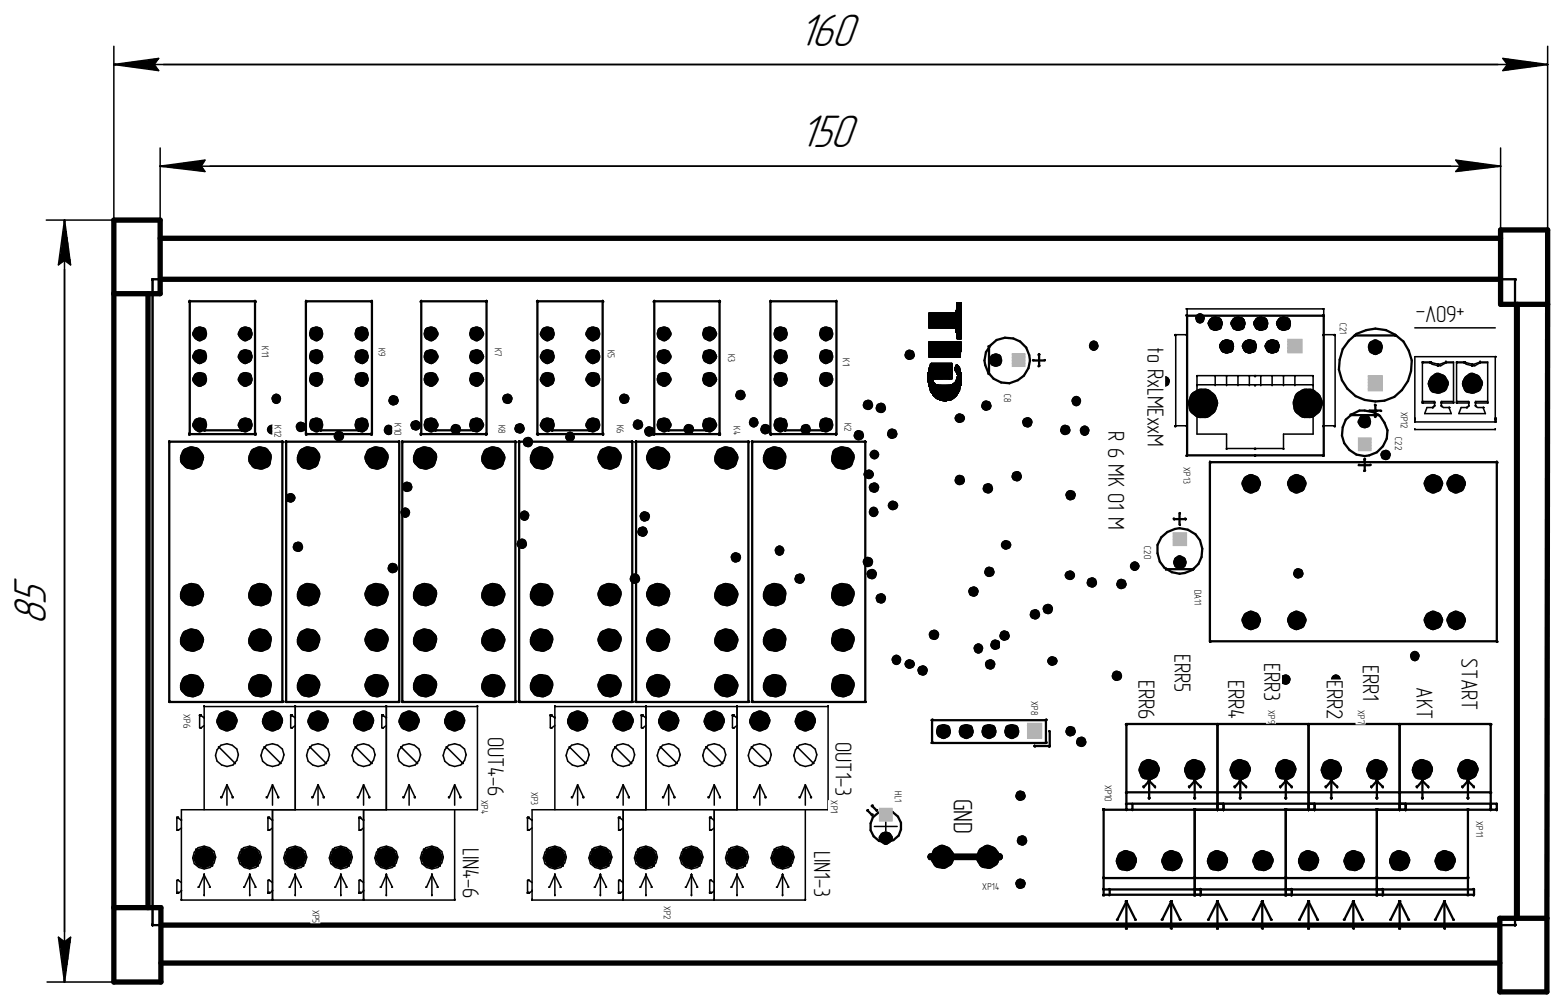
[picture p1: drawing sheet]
<svg xmlns="http://www.w3.org/2000/svg" width="174mm" height="112mm" viewBox="0 0 174 112" stroke-linecap="round" stroke-linejoin="round" font-family="sans-serif">
<defs><g id="words">
<g font-size="5.4">
<text x="89" y="5.1">160</text>
<text x="89.2" y="16.4">150</text>
<text x="5.1" y="67.5" transform="rotate(-90 5.1 67.5)">5</text>
<text x="5.1" y="69.8" transform="rotate(-90 5.1 69.8)">8</text>
</g>
<g font-size="3">
<text x="106.4" y="89.1" transform="rotate(90 106.4 89.1)">G</text>
<text x="106.4" y="90.4" transform="rotate(90 106.4 90.4)">N</text>
<text x="106.4" y="91.7" transform="rotate(90 106.4 91.7)">D</text>
</g>
<g font-size="2.6">
<text x="163.4" y="34.2" transform="rotate(180 163.4 34.2)">+60V-</text>
<text x="128" y="38.7" transform="rotate(90 128 38.7)">t</text>
<text x="128" y="39.5" transform="rotate(90 128 39.5)">o</text>
<text x="128" y="41.2" transform="rotate(90 128 41.2)">R</text>
<text x="128" y="43.3" transform="rotate(90 128 43.3)">L</text>
<text x="128" y="44.2" transform="rotate(90 128 44.2)">M</text>
<text x="128" y="45.5" transform="rotate(90 128 45.5)">E</text>
<text x="128" y="46.5" transform="rotate(90 128 46.5)">x</text>
<text x="128" y="47.5" transform="rotate(90 128 47.5)">x</text>
<text x="128" y="42.3" transform="rotate(90 128 42.3)">x</text>
<text x="123.6" y="48.1" transform="rotate(90 123.6 48.1)">R</text>
<text x="123.6" y="50" transform="rotate(90 123.6 50)">6</text>
<text x="123.6" y="51.8" transform="rotate(90 123.6 51.8)">M</text>
<text x="123.6" y="53.2" transform="rotate(90 123.6 53.2)">K</text>
<text x="128" y="48.4" transform="rotate(90 128 48.4)">M</text>
<text x="123.6" y="56.2" transform="rotate(90 123.6 56.2)">1</text>
<text x="123.6" y="57.6" transform="rotate(90 123.6 57.6)">M</text>
<text x="123.6" y="55" transform="rotate(90 123.6 55)">0</text>
<text x="127" y="75.9" transform="rotate(90 127 75.9)">E</text>
<text x="127" y="76.8" transform="rotate(90 127 76.8)">R</text>
<text x="127" y="78" transform="rotate(90 127 78)">R</text>
<text x="131" y="73" transform="rotate(90 131 73)">E</text>
<text x="131" y="74" transform="rotate(90 131 74)">R</text>
<text x="131" y="75.1" transform="rotate(90 131 75.1)">R</text>
<text x="131" y="76.2" transform="rotate(90 131 76.2)">5</text>
<text x="137" y="75.9" transform="rotate(90 137 75.9)">E</text>
<text x="137" y="76.8" transform="rotate(90 137 76.8)">R</text>
<text x="137" y="78" transform="rotate(90 137 78)">R</text>
<text x="141" y="74" transform="rotate(90 141 74)">E</text>
<text x="141" y="75" transform="rotate(90 141 75)">R</text>
<text x="141" y="76.1" transform="rotate(90 141 76.1)">R</text>
<text x="141" y="77.2" transform="rotate(90 141 77.2)">3</text>
<text x="148" y="75.9" transform="rotate(90 148 75.9)">E</text>
<text x="148" y="76.8" transform="rotate(90 148 76.8)">R</text>
<text x="148" y="78" transform="rotate(90 148 78)">R</text>
<text x="152" y="74.2" transform="rotate(90 152 74.2)">E</text>
<text x="152" y="75.2" transform="rotate(90 152 75.2)">R</text>
<text x="152" y="76.3" transform="rotate(90 152 76.3)">R</text>
<text x="152" y="77.4" transform="rotate(90 152 77.4)">1</text>
<text x="158" y="76.7" transform="rotate(90 158 76.7)">A</text>
<text x="158" y="78" transform="rotate(90 158 78)">K</text>
<text x="163" y="73.5" transform="rotate(90 163 73.5)">S</text>
<text x="163" y="74.6" transform="rotate(90 163 74.6)">T</text>
<text x="163" y="75.7" transform="rotate(90 163 75.7)">A</text>
<text x="163" y="77" transform="rotate(90 163 77)">R</text>
<text x="54.4" y="82.2" transform="rotate(90 54.4 82.2)">O</text>
<text x="54.4" y="83.3" transform="rotate(90 54.4 83.3)">U</text>
<text x="93.2" y="82.7" transform="rotate(90 93.2 82.7)">O</text>
<text x="93.2" y="83.9" transform="rotate(90 93.2 83.9)">U</text>
<text x="127" y="79.1" transform="rotate(90 127 79.1)">6</text>
<text x="137" y="79.1" transform="rotate(90 137 79.1)">4</text>
<text x="148" y="79.1" transform="rotate(90 148 79.1)">2</text>
<text x="158" y="79.1" transform="rotate(90 158 79.1)">T</text>
<text x="163" y="78.1" transform="rotate(90 163 78.1)">T</text>
<text x="54.4" y="84.5" transform="rotate(90 54.4 84.5)">T</text>
<text x="54.4" y="85.6" transform="rotate(90 54.4 85.6)">4</text>
<text x="54.4" y="86.7" transform="rotate(90 54.4 86.7)">-</text>
<text x="54.4" y="87.7" transform="rotate(90 54.4 87.7)">6</text>
<text x="93.2" y="85" transform="rotate(90 93.2 85)">T</text>
<text x="93.2" y="86.1" transform="rotate(90 93.2 86.1)">1</text>
<text x="93.2" y="86.8" transform="rotate(90 93.2 86.8)">-</text>
<text x="93.2" y="87.8" transform="rotate(90 93.2 87.8)">3</text>
<text x="51.6" y="94.6" transform="rotate(90 51.6 94.6)">L</text>
<text x="51.6" y="95.5" transform="rotate(90 51.6 95.5)">I</text>
<text x="51.6" y="95.9" transform="rotate(90 51.6 95.9)">N</text>
<text x="90.8" y="94.9" transform="rotate(90 90.8 94.9)">L</text>
<text x="90.8" y="95.8" transform="rotate(90 90.8 95.8)">I</text>
<text x="51.6" y="97" transform="rotate(90 51.6 97)">4</text>
<text x="51.6" y="98.1" transform="rotate(90 51.6 98.1)">-</text>
<text x="51.6" y="99.1" transform="rotate(90 51.6 99.1)">6</text>
<text x="90.8" y="96.2" transform="rotate(90 90.8 96.2)">N</text>
<text x="90.8" y="97.3" transform="rotate(90 90.8 97.3)">1</text>
<text x="90.8" y="98" transform="rotate(90 90.8 98)">-</text>
<text x="90.8" y="99" transform="rotate(90 90.8 99)">3</text>
</g>
<g font-size="1.1">
<text x="29.2" y="38.6" transform="rotate(90 29.2 38.6)">K11</text>
<text x="42.2" y="38.8" transform="rotate(90 42.2 38.8)">K9</text>
<text x="55.2" y="38.8" transform="rotate(90 55.2 38.8)">K7</text>
<text x="67.8" y="39" transform="rotate(90 67.8 39)">K5</text>
<text x="81.2" y="39.4" transform="rotate(90 81.2 39.4)">K3</text>
<text x="94" y="39.9" transform="rotate(90 94 39.9)">K1</text>
<text x="149.5" y="36" transform="rotate(90 149.5 36)">C21</text>
<text x="30.6" y="47.4" transform="rotate(90 30.6 47.4)">K12</text>
<text x="44" y="47.2" transform="rotate(90 44 47.2)">K10</text>
<text x="55.6" y="47.4" transform="rotate(90 55.6 47.4)">K8</text>
<text x="68.8" y="47.4" transform="rotate(90 68.8 47.4)">K6</text>
<text x="81.8" y="47.6" transform="rotate(90 81.8 47.6)">K4</text>
<text x="94.2" y="47.2" transform="rotate(90 94.2 47.2)">K2</text>
<text x="112" y="43.9" transform="rotate(90 112 43.9)">C8</text>
<text x="156.3" y="45.9" transform="rotate(90 156.3 45.9)">XP12</text>
<text x="132" y="52.1" transform="rotate(90 132 52.1)">XP13</text>
<text x="155.6" y="48.8" transform="rotate(90 155.6 48.8)">C22</text>
<text x="127.6" y="61" transform="rotate(90 127.6 61)">C20</text>
<text x="133.3" y="65.8" transform="rotate(90 133.3 65.8)">DA11</text>
<text x="20.5" y="79.6" transform="rotate(90 20.5 79.6)">XP6</text>
<text x="115" y="78.2" transform="rotate(90 115 78.2)">XP8</text>
<text x="141.5" y="79.2" transform="rotate(90 141.5 79.2)">XP9</text>
<text x="151.5" y="79.2" transform="rotate(90 151.5 79.2)">XP7</text>
<text x="53.7" y="89.3" transform="rotate(90 53.7 89.3)">XP4</text>
<text x="59.3" y="88.3" transform="rotate(90 59.3 88.3)">XP3</text>
<text x="92.7" y="89.3" transform="rotate(90 92.7 89.3)">XP1</text>
<text x="99.8" y="88.3" transform="rotate(90 99.8 88.3)">HL1</text>
<text x="123.3" y="87.5" transform="rotate(90 123.3 87.5)">XP10</text>
<text x="164.7" y="91.6" transform="rotate(90 164.7 91.6)">XP11</text>
<text x="34.9" y="101.5" transform="rotate(90 34.9 101.5)">XP5</text>
<text x="74.1" y="101" transform="rotate(90 74.1 101)">XP2</text>
<text x="109.6" y="99.2">XP14</text>
</g>
</g></defs>
<g fill="none" stroke="#000" stroke-width=".25">
<path d="M17 31.2v72zM17 31.2h152zM21.2 33.6v14.8zM21.2 33.6h7.2zM28.4 33.6v14.8zM34.1 33.6v14.8zM34.1 33.6h7.4zM41.5 33.6v14.8zM47 33.6v14.8zM47 33.6h7.3zM54.3 33.6v14.8zM59.9 33.6v14.8z"/>
<path d="M59.9 33.6h7.3zM67.2 33.6v14.8zM73 33.6v14.8zM73 33.6h7.3zM80.3 33.6v14.8zM85.9 33.6v14.8zM85.9 33.6h7.4zM93.3 33.6v14.8zM110 39.3l-.2 .9zM110.3 38.7v3zM110.5 38.5l-.5 .8zM110.5 38.5l.7-.6z"/>
<path d="M111.2 37.9l.9-.2zM112.1 37.7l.9 .1zM113 37.8l.8 .3zM113.8 38.1l.7 .7zM114.5 38.8l.3 .8zM114.8 39.6l.1 .6zM115.9 39.5v1.3zM132.4 35.2v15.6zM132.4 35.2h15.3zM147.7 35.2v15.6zM149.8 38.9l-.4 1.2zM150.5 38l-.7 .9z"/>
<path d="M150.5 38l.8-.7zM151.1 37.4h4.6zM151.3 37.3l1.1-.5zM152.4 36.8l1-.1zM153.4 36.7l1.2 .1zM154.6 36.8l1 .5zM155.6 37.3l.9 .8zM156.5 38.1l.6 1zM157.1 39.1l.4 1.1zM169 31.2v72zM18.9 49.3v29zM18.9 49.3h12.6z"/>
<path d="M21.2 48.4h7.2zM22.8 48h4.2zM31.5 49.3v29zM31.9 49.3v29zM31.9 49.3h12.6zM34.1 48.4h7.4zM35.8 48h4.2zM44.5 49.3v29zM44.9 49.3v29zM44.9 49.3h12.6zM47 48.4h7.3zM48.6 48h4.1z"/>
<path d="M57.5 49.3v29zM57.9 49.3v29zM57.9 49.3h12.6zM59.9 48.4h7.3zM61.6 48h4.2zM70.5 49.3v29zM71 49.3v29zM71 49.3h12.5zM73 48.4h7.3zM74.6 48h4.1zM83.5 49.3v29zM83.9 49.3v29z"/>
<path d="M83.9 49.3h12.6zM85.9 48.4h7.4zM87.5 48h4.3zM96.5 49.3v29zM109.8 40.2l.1 .5zM109.9 40.7l.3 .9zM110.2 41.6l.6 .6zM110.8 42.2l.9 .5zM111.7 42.7l.9 .1zM112.6 42.8l.9-.4zM113.5 42.4l.7-.5zM114.7 41.1l-.5 .8z"/>
<path d="M114.9 40.2l-.2 .9zM115.2 40.2h1.3zM129.5 59.9l-.4 .9zM129.5 59.9l.7-.5zM130.2 59.4l.9-.4zM131 57.9h1.2zM131.1 59l.5-.1zM131.6 57.2v1.3zM131.6 58.9l.9 .2zM132.4 50.8h7.6zM132.5 59.1l.8 .5zM133.3 59.6l.6 .7z"/>
<path d="M135 51.6h32zM135 51.6v19.9zM140 50.8h7.7zM149.4 41.2l.3 1.2zM149.4 40.1v1.1zM149.7 42.4l.6 .9zM149.7 48.6l.2 .8zM149.8 47.7l-.1 .9zM149.9 49.4l.6 .8zM150.1 46.8l-.3 .9zM150.1 46.8l.7-.6zM150.3 43.3l.9 .9z"/>
<path d="M150.5 50.2l.8 .5zM150.7 46.3h3.1zM150.8 46.2l.8-.4zM151.2 44.2l1 .4zM151.3 50.7l.9 .2zM151.6 51.9h1.2zM151.6 45.8h.6zM152.2 44.6l1.2 .2zM152.2 51.2v1.3zM152.2 45.8l1 .2zM152.2 50.9l.5-.1zM152.7 45.8h.8z"/>
<path d="M152.7 50.8l.9-.3zM153.2 46l.7 .4zM153.4 45.2v1.3zM153.4 44.8l1-.1zM153.5 45.8h.5zM153.9 46.4l.5 .8zM154.3 49.8l-.7 .7zM154.4 44.7l1.1-.4zM154.4 47.2l.4 .8zM154.7 48.9l-.4 .9zM154.8 48l-.1 .9zM155.5 44.3l.9-.8z"/>
<path d="M157.1 42.5l-.7 1zM157.4 41.4l-.3 1.1zM157.5 40.2l-.1 1.2zM167 51.6v19.9zM18.9 78.3h12.6zM31.9 78.3h12.6zM44.9 78.3h12.6zM57.9 78.3h12.6zM71 78.3h12.5zM83.9 78.3h12.6zM129.1 61.7l.3 1zM129.1 60.8v.9z"/>
<path d="M129.4 62.7l.5 .6zM129.9 63.3l.8 .5zM130 63.5h3.1zM130.7 63.8l.9 .2zM131.6 64l.6-.1zM132.2 63.9l.8-.3zM133.7 62.9l-.7 .7zM133.9 60.3l.2 .9zM134 62.1l-.3 .8zM134.1 61.2l-.1 .9zM135 71.5h32zM96.8 90.4l.5 .5z"/>
<path d="M97.1 92.6l.4 .7zM97.1 91.9v.7zM97.3 89.9l.5 .5zM97.4 91.2l-.3 .7zM97.4 91.2l.6-.5zM97.5 93.3l.5 .5zM98 90.7l.7-.3zM98 93.8l.8 .2zM98.7 90.4h.1zM98.8 90.4l.8 .2zM98.8 94h.1zM98.9 94l.8-.3z"/>
<path d="M99.6 90.6l.6 .5zM99.7 93.7l.5-.5zM100.2 91.1l.3 .7zM100.5 91.8v.7zM100.5 92.5l-.3 .7zM104 80.3v2.6zM104 82.9h12.7zM104 80.3h12.7zM115.4 83.2h1.7zM116.7 80.3v2.6zM117.1 81.6v1.6zM123.1 90.3v9.5z"/>
<path d="M123.1 99.8h10.8zM123.1 99.2h10.8zM123.1 98h10.2zM123.1 90.3h13.4zM123.8 99.2v.6zM125.6 80.8v9.5zM125.6 89.7h10.9zM125.6 88.4h10.2zM125.6 80.8h10.2zM126.3 89.7v.6zM128.2 87.1v2zM128.2 87.1l-.6 .7z"/>
<path d="M128.2 87.1l.7 .7zM133.3 90.3v9.5zM133.3 99.8h10.8zM133.3 99.2h10.8zM133.3 98h10.1zM133.3 90.3h13.3zM133.3 87.1v2zM133.3 87.1l-.6 .7zM133.3 87.1l.6 .7zM133.9 99.2v.6zM135.8 80.8v9.5zM135.8 89.7h10.8z"/>
<path d="M135.8 88.4h10.2zM135.8 80.8h10.2zM135.8 89.7v.6zM136.5 89.7v.6zM138.3 87.1v2zM138.3 87.1l-.5 .7zM138.3 87.1l.7 .7zM143.4 90.3v9.5zM143.4 99.8h10.9zM143.4 99.2h10.9zM143.4 98h10.2zM143.4 90.3h13.4z"/>
<path d="M143.4 87.1v2zM143.4 87.1l-.6 .7zM143.4 87.1l.7 .7zM144.1 99.2v.6zM146 80.8v9.5zM146 89.7h10.8zM146 88.4h10.1zM146 80.8h10.1zM146 89.7v.6zM146.6 89.7v.6zM148.5 87.1v2zM148.5 87.1l-.6 .7z"/>
<path d="M148.5 87.1l.7 .7zM153.6 87.1v2zM153.6 87.1l-.6 .7zM153.6 87.1l.7 .7zM153.6 90.3v9.5zM153.6 99.8h10.8zM153.6 99.2h10.8zM153.6 98h10.1zM153.6 90.3h13.4zM154.3 99.2v.6zM156.1 89.7v.6zM156.1 80.8v9.5z"/>
<path d="M156.1 89.7h10.9zM156.1 88.4h10.2zM156.1 80.8h10.2zM156.8 89.7v.6zM158.7 87.1v2zM158.7 87.1l-.6 .7zM158.7 87.1l.6 .7zM163.7 87.1v2zM163.7 87.1l-.5 .7zM163.7 87.1l.7 .7zM163.7 90.3v9.5zM164.4 99.2v.6z"/>
<path d="M166.3 89.7v.6zM166.3 80.8v9.5zM167 89.7v.6zM17 103.2h152zM125.6 100.6v2.9zM125.6 100.6l-1 2zM125.6 100.6l1.1 2zM130.6 100.6l-1 2zM130.6 100.6v2.9zM130.6 100.6l1.1 2zM135.8 100.6v2.9zM135.8 100.6l-1 2z"/>
<path d="M135.8 100.6l1 2zM140.8 100.6l-1 2zM140.8 100.6v2.9zM140.8 100.6l1 2zM146 100.6v2.9zM146 100.6l-1.1 2zM146 100.6l1 2zM151 100.6l-1.1 2zM151 100.6v2.9zM151 100.6l1 2zM156.1 100.6v2.9zM156.1 100.6l-1 2z"/>
<path d="M156.1 100.6l1 2zM161.1 100.6l-1 2zM161.1 100.6v2.9zM161.1 100.6l1 2z"/>
</g>
<g fill="none" stroke="#000" stroke-width=".17">
<path d="M12.7 5.2v21.4zM12.7 7.2l5-.7zM12.7 7.2l5 .7zM12.7 7.2h159.9zM17.2 7.2l.5 .7zM17.7 6.5l-.5 .7zM17.9 18.5l5-.6zM17.9 18.5l5 .6zM17.9 18.5h149.5zM17.9 16.5v10.1zM22.4 18.5l.5 .6zM22.9 17.9l-.5 .6z"/>
<path d="M162.4 19.1l5-.6zM162.4 17.9l.5 .6zM162.4 17.9l5 .6zM162.9 18.5l-.5 .6zM167.4 16.5v10.1zM167.6 7.9l5-.7zM167.6 6.5l.5 .7zM167.6 6.5l5 .7zM168.1 7.2l-.5 .7zM172.6 5.2v21.4zM5.2 24.6h7.5zM6.5 29.5l.7-.5z"/>
<path d="M7.2 24.6l.7 4.9zM7.2 29l.7 .5zM7.2 24.6l-.7 4.9zM7.2 24.6v85zM16.9 31.2h.1zM16.9 31.2h.1M17 31.2v72zM17 31.2h152zM17 31.2h.1zM17 31.2h.1M17.1 31.2h-.1zM21.1 33.6l.1-.1z"/>
<path d="M21.1 33.7h.1zM21.1 33.6v.1zM21.2 33.5v.1zM21.2 33.6h.1zM21.3 33.6l-.1 .1zM28.4 33.6h.1M28.4 33.6v.1zM28.4 33.5v.1zM28.4 33.5l.1 .1zM28.4 33.7h.1zM28.5 33.6v.1zM34.1 33.5v.1z"/>
<path d="M34.1 33.5l.1 .1zM34.1 33.7h.1zM34.1 33.6v.1zM34.2 33.6v.1zM41.4 33.6l.1-.1zM41.4 33.7h.1zM41.4 33.6v.1zM41.5 33.5v.1zM41.5 33.6v.1zM46.9 33.6l.1-.1zM46.9 33.7h.1zM46.9 33.6v.1z"/>
<path d="M47 33.5v.1zM47 33.6v.1zM54.2 33.6l.1-.1zM54.2 33.7h.1zM54.2 33.6v.1zM54.3 33.5v.1zM54.3 33.6h.1zM54.4 33.6l-.1 .1zM59.9 33.6h.1M59.9 33.6v.1zM59.9 33.5v.1zM59.9 33.5l.1 .1z"/>
<path d="M59.9 33.7h.1zM60 33.6v.1zM67.2 33.5v.1zM67.2 33.5l.1 .1zM67.2 33.7h.1zM67.2 33.6v.1zM67.3 33.6v.1zM72.9 33.6l.1-.1zM72.9 33.7h.1zM72.9 33.6v.1zM73 33.5v.1zM73 33.6h.1z"/>
<path d="M73.1 33.6l-.1 .1zM80.2 33.6l.1-.1zM80.2 33.7h.1zM80.2 33.6v.1zM80.3 33.5v.1zM80.3 33.7h.1M80.3 33.6v.1zM85.9 33.5v.1zM85.9 33.5l.1 .1zM85.9 33.7h.1zM85.9 33.6v.1zM86 33.6v.1z"/>
<path d="M93.2 33.6l.1-.1zM93.2 33.7h.1zM93.2 33.6v.1zM93.3 33.5v.1zM93.3 33.6v.1zM103.6 38.2v1.6zM103.6 38.2h3.6zM103.6 39.8h3.5zM103.6 39.7h3.5zM103.6 39.6h3.5zM103.6 39.5h3.5zM103.6 39.4h3.5z"/>
<path d="M103.6 39.3h3.5zM103.6 39.2h3.5zM103.6 39.1h3.5zM103.6 39h3.5zM103.6 38.9h3.5zM103.6 38.8h3.5zM103.6 38.8h3.6zM103.6 38.7h3.6zM103.6 38.6h3.6zM103.6 38.5h3.6zM103.6 38.4h3.6zM103.6 38.3h3.6z"/>
<path d="M103.6 39.7v.1zM103.6 39.5h.1M103.6 39.4v.1zM103.6 39.2v.1zM103.6 39.1v.1zM103.6 38.9h.1M103.6 38.8v.1zM103.6 38.6v.1zM103.6 38.5v.1zM103.6 38.4h.1M103.6 38.3v.1zM103.6 38.2v.1z"/>
<path d="M103.6 36.6h3.2zM103.6 35v1.6zM103.6 35h3.1zM103.6 36.6h3.6zM103.6 36.5h3.6zM103.6 36.4h3.6zM103.6 36.3h3.6zM103.6 36.2h3.6zM103.6 36.1h3.6zM103.6 36h3.6zM103.6 35.9h3.6zM103.6 35.8h3.6z"/>
<path d="M103.6 35.7h3.6zM103.6 35.6h3.6zM103.6 35.5h3.6zM103.6 35.4h3.6zM103.6 35.3h3.6zM103.6 35.2h3.6zM103.6 35.1h3.6zM103.6 35h3.6zM103.6 36.5v.1zM103.6 36.4v.1zM103.6 36.2v.1zM103.6 36.2h.1"/>
<path d="M103.6 36v.1zM103.6 35.9v.1zM103.6 35.8v.1zM103.6 35.6v.1zM103.6 35.6h.1M103.6 35.4v.1zM103.6 35.3v.1zM103.6 35.2v.1zM103.6 35.1h.1M103.6 35v.1zM103.8 36.6h3.4zM105 36.6h2.2z"/>
<path d="M106.2 36.6h1zM106.7 36.6h.1zM106.7 35h.1zM106.7 37.1h.1zM106.7 37h.1zM106.7 36.9h.1zM106.7 36.8h.1zM106.7 36.8l.1 .1zM106.7 36.7v.1zM106.7 36.7h.1zM106.7 36.6l.1 .1zM106.7 34.9h.1z"/>
<path d="M106.7 34.8h.1zM106.7 34.8l.1 .1zM106.7 34.7v.1zM106.7 34.7h.1zM106.7 34.6h.1zM106.8 36.6v1.2zM106.8 33.8l-.1 1.2zM106.8 33.8h.4zM106.8 37.8h.4zM106.8 37.7h.4zM106.8 37.6h.4zM106.8 37.5h.4z"/>
<path d="M106.8 37.4h.4zM106.8 37.3h.4zM106.8 37.2h.4zM106.8 37.1h.4zM106.8 37h.4zM106.8 36.9h.4zM106.8 36.8h.4zM106.8 36.7h.4zM106.8 36.6h.4zM106.8 35h.4zM106.8 34.9h.4zM106.8 34.8h.4z"/>
<path d="M106.8 34.7h.4zM106.8 34.6h.4zM106.8 34.5h.4zM106.8 34.4h.4zM106.8 34.3h.4zM106.8 34.2h.4zM106.8 34.1h.4zM106.8 34h.4zM106.8 33.9h.4zM106.8 37.7v.1zM106.8 37.6v.1zM106.8 37.4v.1z"/>
<path d="M106.8 37.3v.1zM106.8 37.2v.1zM106.8 37.1v.1zM106.8 37v.1zM106.8 36.8v.1zM106.8 36.7v.1zM106.8 36.6v.1zM106.8 34.8v.1zM106.8 34.7v.1zM106.8 34.5h.1M106.8 34.4v.1zM106.8 34.2v.1z"/>
<path d="M106.8 34.1v.1zM106.8 33.9v.1zM106.8 33.8v.1zM107.1 39.7v.1zM107.1 39.5h.1M107.1 39.4v.1zM107.1 39.2v.1zM107.1 39.2h.1zM107.1 39.1v.1zM107.1 39.1l.1 .1zM107.1 39.1h.1zM107.1 39h.1z"/>
<path d="M107.1 38.9h.1zM107.1 38.9h.1M107.1 38.8v.1zM107.1 38.8h.1zM107.1 38.7h.1zM107.1 38.6h.1zM107.1 38.6v.1zM107.1 38.5v.1zM107.1 38.5h.1zM107.1 38.4h.1zM107.1 38.3h.1zM107.1 38.3l.1 .1z"/>
<path d="M107.1 37.8h.1zM107.1 37.7h.1zM107.1 37.7l.1 .1zM107.1 37.7l.1-.1zM107.1 37.6h.1zM107.1 37.5h.1zM107.1 37.4h.1zM107.1 37.4l.1 .1zM107.1 37.4l.1-.1zM107.1 37.3h.1zM107.1 37.2h.1zM107.1 37.1h.1z"/>
<path d="M107.1 37.1l.1 .1zM107.1 37h.1zM107.2 38.2l-.1 1.6zM107.2 38.9h.1M107.2 38.8v.1zM107.2 38.6v.1zM107.2 38.5v.1zM107.2 38.4h.1M107.2 38.3v.1zM107.2 38.2v.1zM107.2 33.8v4zM107.2 37.7v.1z"/>
<path d="M107.2 37.6v.1zM107.2 37.4v.1zM107.2 37.3v.1zM107.2 37.2v.1zM107.2 37.1v.1zM107.2 37v.1zM107.2 36.8v.1zM107.2 36.7v.1zM107.2 36.6v.1zM107.2 36.5v.1zM107.2 36.4v.1zM107.2 36.2v.1z"/>
<path d="M107.2 36.2h.1M107.2 36v.1zM107.2 35.9v.1zM107.2 35.8v.1zM107.2 35.6v.1zM107.2 35.6h.1M107.2 35.4v.1zM107.2 35.3v.1zM107.2 35.2v.1zM107.2 35.1h.1M107.2 35v.1zM107.2 34.8v.1z"/>
<path d="M107.2 34.7v.1zM107.2 34.5h.1M107.2 34.4v.1zM107.2 34.2v.1zM107.2 34.1v.1zM107.2 33.9v.1zM107.2 33.8v.1zM110.2 38.6v.1zM110.2 38.6h.1zM110.2 38.7h.1zM110.3 38.6l.1 .1zM110.3 38.7h.1z"/>
<path d="M115.8 39.5h.1zM115.8 39.6h.1zM115.8 39.5v.1zM115.9 39.5h.1M115.9 39.5h.1zM116 39.5l-.1 .1zM131.1 37.3h.1M131.1 37.4h.1M131.1 37.3v.1zM131.1 37.3v10.2zM131.1 37.3h1.3zM132.3 35.2h.1z"/>
<path d="M132.3 34.5h.1zM132.3 37.3h.1zM132.3 37.4h.1zM132.3 37.3v.1zM132.3 35.1v.1zM132.3 35.1h.1zM132.3 35.2l.1 .1zM132.4 34.5v.7zM132.4 34.5h15.3zM132.4 37.3v.1zM132.4 35.1v.1zM132.4 35.2v.1z"/>
<path d="M147.6 34.5h.1zM147.6 35.2h.1zM147.6 37.3h.1zM147.6 37.4h.1zM147.6 37.3v.1zM147.6 35.1v.1zM147.6 35.1h.1zM147.6 35.2l.1 .1zM147.7 34.5v.7zM147.7 37.3h1.2zM147.7 37.3v.1zM147.7 35.1v.1z"/>
<path d="M147.7 35.2v.1zM148.8 37.3h.1zM148.8 37.4h.1zM148.8 37.3v.1zM148.9 37.3v10.2zM148.9 37.3v.1zM151 37.4h.1zM151 37.5h.1zM151 37.4v.1zM151.1 37.4h.1zM151.2 37.4l-.1 .1zM155.6 37.4h.1z"/>
<path d="M155.6 37.5h.1zM155.6 37.4v.1zM155.7 37.4h.1zM155.8 37.4l-.1 .1zM157.8 39.8v6.9zM157.8 39.8h9zM157.8 36.6h9zM166.8 39.8v6.9zM166.8 39.8h.1zM168.9 31.2h.1zM169 31.2v72zM169 31.2h.1z"/>
<path d="M169 31.2h.1M169.1 31.2h.1M169.1 31.2h-.1zM18.9 49.2v.1zM18.9 49.2l.1 .1zM18.9 49.4h.1zM18.9 49.3v.1zM19 49.3v.1zM21.1 48.3v.1zM21.1 48.3h.1zM21.1 48.5h.1zM21.1 48.4v.1z"/>
<path d="M21.2 48.3l.1 .1zM21.3 48.4l-.1 .1zM22.7 48h.1zM22.7 48l.1 .1zM22.8 48h.1zM22.8 48.1h.1zM22.9 48v.1zM26.9 48h.1zM26.9 48.1h.1zM26.9 48v.1zM27 48v.1zM28.4 48.4v-.1z"/>
<path d="M28.4 48.4v.1zM28.4 48.3h.1zM28.4 48.5h.1zM28.5 48.3v.1zM28.5 48.4v.1zM31.4 49.3h.1zM31.4 49.3l.1 .1zM31.5 49.2v.1zM31.5 49.2l.1 .1zM31.5 49.4h.1zM31.6 49.3v.1zM31.8 49.3l.1-.1z"/>
<path d="M31.8 49.4h.1zM31.8 49.3v.1zM31.9 49.2v.1zM31.9 49.3h.1zM32 49.3l-.1 .1zM34.1 48.3v.1zM34.1 48.3h.1zM34.1 48.5h.1zM34.1 48.4v.1zM34.2 48.3v.1zM34.2 48.4v.1zM35.7 48h.1z"/>
<path d="M35.7 48.1h.1zM35.7 48v.1zM35.8 48v.1zM39.9 48h.1zM39.9 48l.1 .1zM40 48h.1M40 48.1h.1M40 48v.1zM41.4 48.3v.1zM41.4 48.3h.1zM41.4 48.5h.1zM41.4 48.4v.1z"/>
<path d="M41.5 48.3v.1zM41.5 48.4v.1zM44.4 49.3l.1-.1zM44.4 49.4h.1zM44.4 49.3v.1zM44.5 49.2v.1zM44.5 49.3v.1zM44.9 49.2v.1zM44.9 49.2l.1 .1zM44.9 49.4h.1zM44.9 49.3v.1zM45 49.3v.1z"/>
<path d="M46.9 48.3v.1zM46.9 48.3h.1zM46.9 48.5h.1zM46.9 48.4v.1zM47 48.3v.1zM47 48.4v.1zM48.5 48h.1zM48.5 48.1h.1zM48.5 48v.1zM48.6 48h.1zM48.7 48l-.1 .1zM52.7 48h.1z"/>
<path d="M52.7 48.1h.1zM52.7 48v.1zM52.8 48v.1zM54.2 48.3v.1zM54.2 48.3h.1zM54.2 48.5h.1zM54.2 48.4v.1zM54.3 48.3l.1 .1zM54.4 48.4l-.1 .1zM57.5 49.2v.1zM57.5 49.2l.1 .1zM57.5 49.4h.1z"/>
<path d="M57.5 49.3v.1zM57.6 49.3v.1zM57.8 49.3l.1-.1zM57.8 49.4h.1zM57.8 49.3v.1zM57.9 49.2l.1 .1zM57.9 49.4h.1zM58 49.3v.1zM59.9 48.4v-.1zM59.9 48.4v.1zM59.9 48.3h.1zM59.9 48.5h.1z"/>
<path d="M60 48.3v.1zM60 48.4v.1zM61.6 48h.1M61.6 48.1h.1M61.6 48v.1zM65.7 48h.1zM65.7 48.1h.1zM65.7 48v.1zM65.8 48h.1zM65.9 48l-.1 .1zM67.2 48.3v.1zM67.2 48.3h.1z"/>
<path d="M67.2 48.5h.1zM67.2 48.4v.1zM67.3 48.3v.1zM67.3 48.4v.1zM70.4 49.3l.1-.1zM70.4 49.4h.1zM70.4 49.3v.1zM70.5 49.2v.1zM70.5 49.3h.1zM70.6 49.3l-.1 .1zM70.9 49.3l.1-.1zM70.9 49.4h.1z"/>
<path d="M70.9 49.3v.1zM71 49.2v.1zM71 49.3v.1zM72.9 48.3v.1zM72.9 48.3h.1zM72.9 48.5h.1zM72.9 48.4v.1zM73 48.3l.1 .1zM73.1 48.4l-.1 .1zM74.5 48h.1zM74.5 48.1h.1zM74.5 48v.1z"/>
<path d="M74.6 48h.1zM74.7 48l-.1 .1zM78.7 48h.1zM78.7 48.1h.1zM78.7 48v.1zM78.8 48v.1zM80.2 48.3v.1zM80.2 48.3h.1zM80.2 48.5h.1zM80.2 48.4v.1zM80.3 48.3h.1M80.3 48.5h.1"/>
<path d="M80.3 48.3v.1zM80.3 48.4v.1zM83.5 49.2v.1zM83.5 49.2l.1 .1zM83.5 49.4h.1zM83.5 49.3v.1zM83.6 49.3v.1zM83.8 49.3h.1zM83.8 49.3l.1 .1zM83.9 49.2v.1zM83.9 49.2l.1 .1zM83.9 49.4h.1z"/>
<path d="M84 49.3v.1zM85.9 48.3v.1zM85.9 48.3h.1zM85.9 48.5h.1zM85.9 48.4v.1zM86 48.3v.1zM86 48.4v.1zM87.5 48h.1zM87.5 48.1h.1zM87.5 48v.1zM87.6 48v.1zM91.7 48h.1z"/>
<path d="M91.7 48.1h.1zM91.7 48v.1zM91.8 48h.1zM91.9 48l-.1 .1zM93.2 48.3v.1zM93.2 48.3h.1zM93.2 48.5h.1zM93.2 48.4v.1zM93.3 48.3v.1zM93.3 48.4v.1zM96.4 49.3l.1-.1zM96.4 49.4h.1z"/>
<path d="M96.4 49.3v.1zM96.5 49.2v.1zM96.5 49.3h.1zM96.6 49.3l-.1 .1zM103.5 42.3l.1 .7zM103.5 41.7v.6zM103.5 42.6h.6zM103.5 42.5h.6zM103.5 42.5h.5zM103.5 42.4h.5zM103.5 42.3h.5zM103.5 42.2h.5z"/>
<path d="M103.5 42.2h.9zM103.5 42.2h1.7zM103.5 42.2h2.5zM103.5 42.2h2.7zM103.5 42.1h2.7zM103.5 42h2.7zM103.5 41.9h2.7zM103.5 41.8h2.7zM103.5 41.7h2.7zM103.5 41.6h2.7zM103.5 42.3v.1zM103.5 41.7h.1"/>
<path d="M103.5 42.6h.1zM103.5 42.5v.1zM103.5 42.2v.1zM103.5 42.2h.1M103.5 42v.1zM103.5 41.9v.1zM103.5 41.7v.1zM103.5 41.6v.1zM103.5 41.6h.1zM103.6 43l.3 .7zM103.6 43.1h3.5zM103.6 43h3.5z"/>
<path d="M103.6 43h1.5zM103.6 43h1.3zM103.6 43h1.2zM103.6 43h1.1zM103.6 43h1zM103.6 42.9h1zM103.6 42.9h.9zM103.6 42.9h.8zM103.6 42.8h.7zM103.6 42.8h.6zM103.6 42.8h.5zM103.6 42.7h.5z"/>
<path d="M103.6 42.6h.5zM103.6 41.6h2.6zM103.6 41.5h2.6zM103.6 41.4h2.6zM103.6 41.3h2.6zM103.6 41.2h2.6zM103.6 41.1h2.6zM103.6 43v.1zM103.6 43.1h.1zM103.6 42.9v.1zM103.6 42.8v.1zM103.6 42.8h.1"/>
<path d="M103.6 42.6v.1zM103.6 41.4v.1zM103.6 41.3v.1zM103.6 41.1v.1zM103.6 41.1h.1zM103.6 41.1h.1M103.7 41.1l-.2 .6zM103.7 43.3h3.3zM103.7 43.2h3.4zM103.7 43.1h3.4zM103.7 41.1h2.5zM103.7 41h2.5z"/>
<path d="M103.7 40.9h2.5zM103.7 43.3h.1zM103.7 43.2v.1zM103.7 43.1v.1zM103.7 41.1h.1M103.7 40.9h.1zM103.8 43.6h3.1zM103.8 43.5h3.1zM103.8 43.5h3.2zM103.8 43.4h3.2zM103.8 43.3h3.2zM103.8 40.9h2.4z"/>
<path d="M103.8 40.8h2.4zM103.8 40.7h2.4zM103.8 40.6h2.4zM103.8 43.6h.1zM103.8 43.5v.1zM103.8 43.4v.1zM103.8 43.3v.1zM103.8 40.8v.1zM103.8 40.7v.1zM103.8 40.6h.1zM103.9 40.6h2.3zM103.9 43.7l.3 .5z"/>
<path d="M103.9 40.6l-.2 .5zM103.9 43.8h2.9zM103.9 43.7h2.9zM103.9 43.7h3zM103.9 43.6h3zM103.9 43.8h.1zM103.9 43.7v.1zM103.9 40.6h.1M104 42.2h2.2zM104 42.2v.2zM104 42.4l.1 .1zM104 43.9h2.8z"/>
<path d="M104 43.8h2.8zM104 43.9h.1zM104 43.8v.1zM104 42.5h.1zM104 42.3v.1zM104 42.2v.1zM104.1 42.5v.2zM104.1 42.7v.1zM104.1 44h2.6zM104.1 44h2.7zM104.1 43.9h2.7zM104.1 44h.1"/>
<path d="M104.1 43.9v.1zM104.1 42.7h.1M104.1 42.6v.1zM104.1 42.5v.1zM104.1 42.8h.1zM104.1 44.1h2.6zM104.1 44.1h.1zM104.1 44v.1zM104.2 42.8l.2 .1zM104.2 44.2l.5 .3zM104.2 44.2h2.3zM104.2 44.2h2.4z"/>
<path d="M104.2 44.1h2.4zM104.2 42.8h.1M104.3 44.3h2.2zM104.3 44.2h2.2zM104.3 42.8v.1zM104.4 42.9h.1zM104.4 44.4h2zM104.4 44.3h2zM104.4 44.4h.1zM104.4 44.3v.1zM104.5 42.9l.1 .1zM104.5 44.4h1.8z"/>
<path d="M104.5 44.4h.1zM104.5 44.4h.1M104.6 44.4h1.7zM104.6 43h.1M104.6 42.9v.1zM104.6 43h.3zM104.6 44.5h1.6zM104.6 44.4h1.6zM104.7 44.5l.7 .2zM104.7 44.5h1.4zM104.7 44.5h1.5zM104.7 44.5h.1z"/>
<path d="M104.8 44.6h1.2zM104.8 44.6h1.3zM104.8 44.5v.1zM104.9 43h.4zM104.9 44.6h1zM104.9 44.6h1.1zM105 44.6h.8zM105.1 44.6h.6zM105.2 44.6h.4zM105.2 44.6h.5zM105.2 44.6v.1zM105.2 44.7h.3z"/>
<path d="M105.2 44.7h.4zM105.3 43h.4zM105.3 44.7h.1zM105.3 44.7h.2zM105.4 44.7l.7-.2zM105.4 44.7h.1zM105.5 44.7h.1zM105.6 43h1.5zM105.6 44.6v.1zM105.7 43h.4zM105.7 43h1.4zM105.8 43h1.3z"/>
<path d="M105.9 43h1.2zM105.9 42.2h.1zM106 43h1.1zM106.1 43l.2-.2zM106.1 44.5l.5-.3zM106.1 43h1zM106.1 42.9h1zM106.1 44.5v.1zM106.1 44.5h.1zM106.1 42.9v.1zM106.2 40.6v1.6zM106.2 42.9h.9z"/>
<path d="M106.2 42.9h.1zM106.2 42.2h.1M106.2 42v.1zM106.2 41.9v.1zM106.2 41.7v.1zM106.2 41.7h.1M106.2 41.6v.1zM106.2 41.4v.1zM106.2 41.3v.1zM106.2 41.1v.1zM106.2 41.1h.1M106.2 40.8v.1z"/>
<path d="M106.2 40.7v.1zM106.2 40.6h.1M106.3 42.9h.8zM106.3 42.9h.9zM106.3 44.4h.1M106.3 42.9h.1M106.3 42.8h.3zM106.3 42.8h.9zM106.3 42.8v.1zM106.4 42.8h.8zM106.4 44.3v.1zM106.4 44.3h.1z"/>
<path d="M106.4 42.8h.1M106.5 41.1l.3 .5zM106.5 42.8h.7zM106.5 41.2h.5zM106.5 41.1h.5zM106.5 42.8h.1zM106.5 41.2h.1zM106.5 41.1v.1zM106.5 41.1h.1M106.5 41.1h.1zM106.6 42.7h.6zM106.6 42.6h.6z"/>
<path d="M106.6 41.4h.5zM106.6 41.3h.5zM106.6 41.3h.4zM106.6 41.2h.4zM106.6 41.1h.4zM106.6 41.1h.3zM106.6 41h.3zM106.6 40.9h.3zM106.6 40.9h.2zM106.6 44.1h.1zM106.6 42.6v.1zM106.6 42.6h.1z"/>
<path d="M106.6 41.4h.1zM106.6 41.3v.1zM106.6 40.9h.1zM106.7 42.5l-.1 .3zM106.7 42.6h.5zM106.7 42.5h.5zM106.7 42.4h.5zM106.7 41.5h.4zM106.7 41.4h.4zM106.7 40.9h.1zM106.7 40.8h.1zM106.7 40.7h.1z"/>
<path d="M106.7 44v.1zM106.7 44h.1zM106.7 42.5v.1zM106.7 42.4h.1zM106.7 41.5h.1zM106.7 41.4v.1zM106.7 40.8v.1zM106.7 40.7v.1zM106.8 42.2l-.1 .3zM106.8 41.7v.1zM106.8 41.6v.1zM106.8 40.7l-.3 .4z"/>
<path d="M106.8 40.7l.2 .4zM106.8 42.4h.4zM106.8 42.3h.4zM106.8 42.2h.4zM106.8 42.1h.4zM106.8 41.7h.4zM106.8 41.7h.3zM106.8 41.6h.3zM106.8 41.5h.3zM106.8 41.7h.1M106.8 43.9v.1zM106.8 43.9h.1"/>
<path d="M106.8 42.3v.1zM106.8 42.2v.1zM106.8 42.2h.1M106.8 42.1h.1M106.8 40.8h.1M106.8 40.7v.1zM106.8 42.1v.1zM106.8 41.8v.3zM106.8 42h.4zM106.8 41.9h.4zM106.8 41.8h.4zM106.8 43.8v.1z"/>
<path d="M106.8 43.7v.1zM106.8 43.7h.1zM106.8 42v.1zM106.8 41.9v.1zM106.8 40.9h.1zM106.8 40.8v.1zM106.9 43.6l-.3 .6zM106.9 43.5v.1zM106.9 43.5h.1zM106.9 41.1h.1zM107 41.1l.1 .5zM107 43.4v.1z"/>
<path d="M107 43.3v.1zM107 43.3h.1zM107 43.2h.1zM107 43.2v.1zM107 41.3h.1zM107 41.1v.1zM107 41.1h.1M107.1 41.6l.1 .6zM107.1 42.9l-.2 .7zM107.1 42.9h.1zM107.1 43.2v.1zM107.1 43.1v.1z"/>
<path d="M107.1 42.9v.1zM107.1 42.8h.1zM107.1 42.8v.1zM107.1 41.7h.1zM107.1 41.6v.1zM107.1 41.6l.1 .1zM107.1 41.6h.1zM107.1 41.4v.1zM107.1 41.3v.1zM107.2 42.2l-.1 .7zM107.2 42.8v.1zM107.2 42.8h.1"/>
<path d="M107.2 42.6v.1zM107.2 42.5v.1zM107.2 42.3v.1zM107.2 42.2v.1zM107.2 42.2h.1M107.2 42v.1zM107.2 41.9v.1zM107.2 41.7v.1zM107.2 41.7h.1M110.2 41.7h.1M110.2 41.7h.1zM110.3 41.7h.1z"/>
<path d="M115.2 40.1v.1zM115.2 40.1h.1zM115.2 40.2h.1zM115.3 40.1v.1zM115.8 40.8l.1-.1zM115.8 40.9h.1zM115.8 40.8v.1zM115.9 40.7v.1zM115.9 40.8h.1zM116 40.8l-.1 .1zM116.5 40.1v.1zM116.5 40.1h.1z"/>
<path d="M116.5 40.2h.1zM116.6 40.1v.1zM130.9 57.8v.1zM130.9 57.8h.1zM130.9 57.9l.1 .1zM131 57.8l.1 .1zM131 57.9h.1zM131 57.9v.1zM131.1 47.5h.1M131.1 47.6h.1M131.1 47.5v.1zM131.1 47.5h1.3z"/>
<path d="M131.6 57.2h.1zM131.6 57.3h.1zM131.6 57.2v.1zM131.6 58.5h.1zM131.6 58.6h.1zM131.6 58.5v.1zM131.7 57.2v.1zM131.7 58.5v.1zM132.2 57.8v.1zM132.2 57.8h.1M132.2 57.9v.1zM132.2 57.8l.1 .1z"/>
<path d="M132.2 57.9h.1zM132.3 47.5h.1zM132.3 47.6h.1zM132.3 47.5v.1zM132.3 50.8h.1zM132.3 50.9h.1zM132.3 50.8v.1zM132.4 47.5v.1zM132.4 50.8v.1zM133.5 48.4h3.3zM133.5 41.9v1zM133.5 42.9v5.5z"/>
<path d="M133.5 42.9h6.5zM133.5 41.9h6.5zM133.5 42.9v.1zM133.5 41.9v.1zM135 51.5v.1zM135 51.6h.1M135.6 41.9v1zM135.6 41.9v.1zM135.6 42.9v.1zM136.8 48.4v1.6zM136.8 41.9v1zM136.8 50h3.2z"/>
<path d="M136.8 50v.1zM136.8 41.9v.1zM136.8 42.9v.1zM138.1 41.9v1zM138.1 41.9v.1zM138.1 42.9v.1zM139.4 41.9v1zM139.4 41.9v.1zM139.4 42.9v.1zM140 50h.1M140 50.1h.1M140 50v.1z"/>
<path d="M140 50.8h.1M140 50.9h.1M140 50.8v.1zM140 42.9h.1M140 43h.1M140 42.9v.1zM140 41.9h.1M140 42h.1M140 41.9v.1zM140 50h3.2zM140 42.9h6.5zM140 41.9h6.5z"/>
<path d="M140.6 41.9v1zM140.6 41.9v.1zM140.6 42.9v.1zM141.9 41.9v1zM141.9 41.9v.1zM141.9 42.9v.1zM143.2 48.4v1.6zM143.2 48.4h3.3zM143.2 41.9v1zM143.2 50v.1zM143.2 41.9v.1zM143.2 42.9v.1z"/>
<path d="M144.4 41.9v1zM144.4 41.9v.1zM144.4 42.9v.1zM146.5 41.9v1zM146.5 42.9v5.5zM146.5 42.9v.1zM146.5 41.9v.1zM147.6 50.8h.1zM147.6 50.9h.1zM147.6 50.8v.1zM147.6 47.5h.1zM147.6 47.6h.1z"/>
<path d="M147.6 47.5v.1zM147.7 47.5h1.2zM147.7 50.8v.1zM147.7 47.5v.1zM148.8 47.5h.1zM148.8 47.6h.1zM148.8 47.5v.1zM148.9 47.5v.1zM150.6 46.2v.1zM150.6 46.2h.1zM150.6 46.3h.1zM150.7 46.2l.1 .1z"/>
<path d="M150.7 46.3h.1zM151.6 51.8v.1zM151.6 51.8h.1M151.6 51.9h.1M152.1 52.5l.1-.1zM152.1 52.6h.1zM152.1 52.5v.1zM152.1 51.2l.1-.1zM152.1 51.3h.1zM152.1 51.2v.1zM152.2 52.4v.1zM152.2 52.5h.1z"/>
<path d="M152.2 51.1v.1zM152.2 51.2h.1zM152.3 52.5l-.1 .1zM152.3 51.2l-.1 .1zM152.7 45.8h.1zM152.7 45.9h.1zM152.7 45.8v.1zM152.8 45.8v.1zM152.8 51.8v.1zM152.8 51.8h.1zM152.8 51.9h.1zM152.9 51.8v.1z"/>
<path d="M153.3 46.4v.1zM153.3 46.4h.1zM153.3 46.5l.1 .1zM153.3 45.1v.1zM153.3 45.1h.1zM153.3 45.2l.1 .1zM153.4 46.4l.1 .1zM153.4 46.5h.1zM153.4 46.5v.1zM153.4 45.1l.1 .1zM153.4 45.2h.1zM153.4 45.2v.1z"/>
<path d="M153.5 45.8h.1zM153.5 45.9h.1zM153.5 45.8v.1zM153.6 45.8v.1zM153.7 46.2v.1zM153.7 46.2h.1zM153.7 46.3h.1zM153.8 46.2v.1zM153.8 46.3h.1M154 45.8h.1zM154 45.9h.1zM154 45.8v.1z"/>
<path d="M154.1 45.8v.1zM157.8 46.8v.3zM157.8 46.7v.1zM157.8 47.1h9zM157.8 47.9h9zM157.8 47v.1zM157.8 46.7h.1M157.8 47.8v.1zM158.7 40.5h.8zM158.7 40.4h.9zM158.7 44.8h1.3zM158.7 45h1.3z"/>
<path d="M158.7 40.4v4.6zM158.7 40.5h.1M158.7 40.4h.1M158.7 44.8h.1M158.7 44.9v.1zM158.7 45h.1M158.9 46.1h3zM159.2 45.5l-.3 .6zM159.2 45.5h.7zM159.5 40.4v.1zM159.5 40.4h.1zM159.5 40.5l.3 .1z"/>
<path d="M159.6 40.4l.2 .1zM159.8 40.6l.6 .2zM159.8 40.5l.6 .1zM159.8 45.5h.1zM159.9 45.4v.1zM159.9 42.2v1.2zM159.9 42.2l.5-.2zM159.9 43.4l.5 .2zM160 42.4l.3 .3zM160 44.8v.2zM160 45v.3zM160 45.3l-.1 .1z"/>
<path d="M160 42.4v.8zM160 42.4h.8zM160 43.2h.8zM160 44.9v.1zM160 45.2v.1zM160.3 42.9l-.3 .3zM160.3 42.7v.2zM160.3 42.7h.2zM160.3 42.9h.2zM160.3 42.9l.2-.2zM160.3 42.7l.2 .2zM160.4 42h.1"/>
<path d="M160.4 40.8h.1M160.4 40.6h.1M160.4 43.6h.1M160.4 40.8h.3zM160.4 40.6h.2zM160.4 42l.5 .2zM160.4 43.6l.4-.1zM160.5 42.9l.3 .3zM160.5 42.7v.2zM160.6 40.6l.7-.2zM160.7 40.8l.6-.3zM160.8 42.4l-.3 .3z"/>
<path d="M160.8 44.8h1.3zM160.8 45h1.3zM160.8 44.8v.2zM160.8 45v.3zM160.8 45.3l.1 .1zM160.8 42.4v.8zM160.8 44.9v.1zM160.8 45.2v.1zM160.9 45.4l.1 .1zM160.9 42.2l.3 .4zM161 45.5h.6zM161.1 43.1l-.3 .4z"/>
<path d="M161.2 42.6l-.1 .5zM161.3 40.5h.8zM161.3 40.4h.8zM161.3 40.4v.1zM161.3 40.3v.1zM161.6 45.5l.3 .6zM161.6 45.5h.1zM162.1 40.4v4.6zM162.1 44.9v.1zM162.5 40.4v4.6zM162.5 40.5h.8zM162.5 40.4h.9z"/>
<path d="M162.5 44.8h1.3zM162.5 45h1.3zM162.5 44.9v.1zM162.5 44.9l.1 .1zM162.5 45h.1zM162.5 40.4h.1zM162.5 40.5h.1zM162.5 44.8h.1zM162.7 46.1h3zM163 45.5l-.3 .6zM163 45.5h.7zM163.3 40.4v.1z"/>
<path d="M163.3 40.4h.1zM163.3 40.5l.3 .1zM163.4 40.4l.2 .1zM163.5 43l.2 .4zM163.5 42.5v.5zM163.6 40.5l.7 .1zM163.6 40.6l.7 .2zM163.6 45.5h.1zM163.7 45.4v.1zM163.7 43.4l.6 .2zM163.8 42.4h.8zM163.8 42.4l.3 .3z"/>
<path d="M163.8 43.2h.8zM163.8 44.8v.2zM163.8 45v.3zM163.8 45.3l-.1 .1zM163.8 42.4v.8zM163.8 42.1l-.3 .4zM163.8 42.1l.5-.1zM163.8 44.9v.1zM163.8 45.2v.1zM164.1 42.7h.2zM164.1 42.9h.2zM164.1 42.9l-.3 .3z"/>
<path d="M164.1 42.7v.2zM164.2 40.8h.1zM164.2 40.6h.1zM164.2 42h.1zM164.2 43.6h.1zM164.3 40.8h.2zM164.3 40.6h.1zM164.3 42l.4 .2zM164.3 43.6l.3-.1zM164.3 42.9l.3 .3zM164.3 42.7v.2zM164.4 40.6l.7-.2z"/>
<path d="M164.5 40.8l.6-.3zM164.6 42.4l-.3 .3zM164.6 44.8h1.3zM164.6 44.8v.2zM164.6 45h1.3zM164.6 45v.3zM164.6 45.3l.1 .1zM164.6 42.4v.8zM164.6 44.9v.1zM164.6 45.2v.1zM164.7 45.4l.1 .1zM164.7 42.2l.3 .4z"/>
<path d="M164.8 45.5h.6zM164.9 43.1l-.3 .4zM165 42.6l-.1 .5zM165.1 40.5h.8zM165.1 40.4v.1zM165.1 40.4h.8zM165.1 40.3v.1zM165.4 45.5l.3 .6zM165.4 45.5h.1zM165.9 40.4v4.6zM165.9 44.9v.1zM166.8 46.8v.3z"/>
<path d="M166.8 46.7v.1zM166.8 46.7h.1zM166.8 46.8h.1zM166.8 47v.1zM166.8 47h.1zM166.8 47.1h.1zM166.8 46.7h.1M166.8 47.8v.1zM166.9 46.7v.1zM166.9 47v.1zM166.9 46.7h.1M166.9 51.6h.1z"/>
<path d="M167 51.5v.1zM167 51.6h.1M18.9 78.2v.1zM18.9 78.2h.1zM18.9 78.3h.1zM19 78.2v.1zM22.3 79.8h.1zM22.3 79.8v1.4zM22.3 79.8h.1M22.4 79.8h.1M22.4 79.8l.4 .3zM22.8 78.8v11.5z"/>
<path d="M22.8 78.8h10.1zM22.8 78.7v.1zM31.4 78.3l.1-.1zM31.4 78.3h.1zM31.5 78.2h.1zM31.5 78.3h.1zM31.6 78.2v.1zM31.8 78.2v.1zM31.8 78.2h.1zM31.8 78.3h.1zM31.9 78.2l.1 .1zM31.9 78.3h.1z"/>
<path d="M32.4 79.8h.2zM32.4 79.8v1.4zM32.4 79.8h.1M32.5 79.8h.1M32.5 79.8h.1zM32.6 79.8l.3 .3zM32.6 79.8h.1M32.9 78.8v11.5zM32.9 78.7v.1zM32.9 78.8h10.2zM42.6 79.8h.2zM42.6 79.8v1.4z"/>
<path d="M42.6 79.8h.1M42.7 79.8h.1M42.7 79.8h.1zM42.8 79.8l.3 .3zM42.8 79.8h.1M43.1 78.8v11.5zM43.1 78.8h10.2zM43.1 78.7v.1zM44.4 78.2v.1zM44.4 78.2h.1zM44.4 78.3h.1zM44.5 78.2v.1z"/>
<path d="M44.9 78.2v.1zM44.9 78.2h.1zM44.9 78.3h.1zM45 78.2v.1zM53.3 78.8v11.5zM53.3 78.7v.1zM57.5 78.2v.1zM57.5 78.2h.1zM57.5 78.3h.1zM57.6 78.2v.1zM57.8 78.2v.1zM57.8 78.2h.1z"/>
<path d="M57.8 78.3h.1zM57.9 78.2h.1zM57.9 78.3h.1zM58 78.2v.1zM61.4 79.8h.2zM61.4 79.8v1.4zM61.4 79.8h.1M61.5 79.8h.1M61.5 79.8h.1zM61.6 79.8l.3 .3zM61.6 79.8h.1M61.9 78.8v11.5z"/>
<path d="M61.9 78.8h10.2zM61.9 78.7v.1zM70.4 78.2v.1zM70.4 78.2h.1zM70.4 78.3h.1zM70.5 78.2l.1 .1zM70.5 78.3h.1zM70.9 78.2v.1zM70.9 78.2h.1zM70.9 78.3h.1zM71 78.2v.1zM71.5 79.8h.2z"/>
<path d="M71.5 79.8v1.4zM71.5 79.8h.1M71.6 79.8h.1M71.6 79.8h.1zM71.7 79.8l.4 .3zM71.7 79.8h.1M72.1 78.8v11.5zM72.1 78.7v.1zM72.1 78.8h10.1zM81.7 79.8h.2zM81.7 79.8v1.4zM81.7 79.8h.1"/>
<path d="M81.8 79.8h.1M81.8 79.8h.1zM81.9 79.8l.3 .3zM81.9 79.8h.1M82.2 78.8v11.5zM82.2 78.8h10.2zM82.2 78.7v.1zM83.5 78.2v.1zM83.5 78.2h.1zM83.5 78.3h.1zM83.6 78.2v.1zM83.8 78.3l.1-.1z"/>
<path d="M83.8 78.3h.1zM83.9 78.2h.1zM83.9 78.3h.1zM84 78.2v.1zM92.4 78.8v11.5zM92.4 78.7v.1zM96.4 78.2v.1zM96.4 78.2h.1zM96.4 78.3h.1zM96.5 78.2l.1 .1zM96.5 78.3h.1zM130 63.4v.1z"/>
<path d="M130 63.4h.1zM130 63.5v.1zM130.1 63.4v.1zM130.1 63.5l-.1 .1zM133.1 63.4v.1zM133.1 63.4h.1zM133.1 63.6l.1-.1zM133.1 63.5v.1zM133.2 63.4v.1zM135 71.5h.1M135 71.6h.1M135 71.5v.1z"/>
<path d="M166.9 71.5h.1zM166.9 71.5l.1 .1zM167 71.5h.1M167 71.6h.1M167 71.5v.1zM19.7 99.7h.2zM19.7 91.3h.2zM19.7 91.3v1.3zM19.7 92.6h.2zM19.7 98.2h.2zM19.7 98.2v1.5zM19.7 99.6v.1z"/>
<path d="M19.7 91.2v.1zM19.8 99.6v.1zM19.8 99.6h.1zM19.8 99.7h.1zM19.8 91.2v.1zM19.8 91.2h.1zM19.8 91.3h.1zM19.8 92.6h.1zM19.8 98.2h.1zM19.9 99.7l.3-.3zM19.9 92.6l.3-.2zM19.9 91.3l.3 .2z"/>
<path d="M19.9 98.2l.3 .3zM19.9 99.6v.1zM19.9 91.2v.1zM20.2 90.3v10.1zM20.2 90.3h12.7zM20.2 99.3v.1zM20.2 91.4v.1zM21.5 95.8l.2 .6zM21.5 95.7v.1zM21.7 96.4l.5 .4zM21.7 95.1l-.2 .6zM21.8 94.7v.1z"/>
<path d="M21.8 94.7h.1zM21.8 94.8h.1zM21.9 94.8l1.8 1.8zM21.9 94.7v.1zM22.1 94.6l-.4 .5zM22.1 94.6l.7-.2zM22.1 99h.1zM22.2 96.8l.6 .1zM22.3 81.2h.1zM22.4 81.2h.1M22.4 81.2l.4-.3zM22.8 96.9l.7-.1z"/>
<path d="M22.8 94.4l.6 .2zM22.8 97.6v2.3zM22.8 97.6l.7 1.4zM22.8 97.6l-.6 1.4zM22.8 80v.1zM22.8 99.8v.1zM22.8 97.5v.1zM23.4 94.6l.5 .4zM23.4 99h.1zM23.6 96.5v.1zM23.6 96.5h.1zM23.6 96.6h.1z"/>
<path d="M23.7 96.5v.1zM23.9 96.3l-.4 .5zM23.9 95l.1 .6zM24 95.7l-.1 .6zM24 95.6v.1zM24 84.3l.2 .6zM24 84.2v.1zM24.2 84.9l.5 .4zM24.2 83.7l-.2 .5zM24.4 83.3v.1zM24.4 83.3h.1zM24.4 83.4h.1z"/>
<path d="M24.5 83.4l1.7 1.8zM24.5 83.3v.1zM24.6 83.1l-.4 .6zM24.6 83.1l.7-.1zM24.6 88.9v.1zM24.6 88.9h.1zM24.6 89h.1zM24.7 85.3l.6 .2zM24.7 88.9v.1zM25.3 87.5v2.3zM25.3 87.5l.7 1.5zM25.3 87.5l-.6 1.5z"/>
<path d="M25.3 85.5l.7-.2zM25.3 83l.6 .1zM25.9 83.1l.5 .5zM25.9 88.9v.1zM25.9 88.9h.1zM25.9 89h.1zM26 88.9v.1zM26.2 85.1v.1zM26.2 85.1h.1M26.2 85.2h.1M26.4 84.8l-.4 .5zM26.4 83.6l.2 .6z"/>
<path d="M26.6 95.8l.2 .6zM26.6 95.7v.1zM26.6 84.2l-.2 .6zM26.6 84.2h.1M26.8 96.4l.5 .4zM26.8 95.1l-.2 .6zM26.9 94.7v.1zM26.9 94.7h.1zM26.9 94.8h.1zM27 94.8l1.8 1.8zM27 94.7v.1zM27.2 94.6l-.4 .5z"/>
<path d="M27.2 94.6l.7-.2zM27.2 99h.1zM27.3 96.8l.6 .1zM27.9 96.9l.6-.1zM27.9 94.4l.5 .2zM27.9 97.6v2.3zM27.9 97.6l.6 1.4zM27.9 97.6l-.6 1.4zM27.9 99.8v.1zM27.9 97.5v.1zM28.4 94.6l.6 .4zM28.4 99h.1z"/>
<path d="M28.7 96.5v.1zM28.7 96.5h.1zM28.7 96.6h.1zM28.8 96.5v.1zM29 96.3l-.5 .5zM29 95l.1 .6zM29.1 95.7l-.1 .6zM29.1 95.6v.1zM29.1 84.3l.2 .6zM29.1 84.2v.1zM29.3 84.9l.5 .4zM29.3 83.7l-.2 .5z"/>
<path d="M29.5 83.3v.1zM29.5 83.3h.1M29.5 83.4h.1M29.5 83.4l1.8 1.8zM29.7 83.1l-.4 .6zM29.7 83.1l.7-.1zM29.7 88.9v.1zM29.7 88.9h.1zM29.7 89h.1zM29.8 85.3l.6 .2zM29.8 88.9v.1zM29.9 99.7h.2z"/>
<path d="M29.9 91.3h.2zM29.9 91.3v1.3zM29.9 92.6h.2zM29.9 98.2h.2zM29.9 98.2v1.5zM29.9 99.6v.1zM29.9 91.2v.1zM30 99.6v.1zM30 99.6h.1zM30 99.7h.1zM30 91.2v.1zM30 91.2h.1z"/>
<path d="M30 91.3h.1zM30 92.6h.1zM30 98.2h.1zM30.1 99.7l.3-.3zM30.1 92.6l.3-.2zM30.1 91.3l.3 .2zM30.1 98.2l.3 .3zM30.1 99.6v.1zM30.1 91.2v.1zM30.4 87.5l-.6 1.5zM30.4 87.5l.7 1.5zM30.4 87.5v2.3z"/>
<path d="M30.4 90.3v10.1zM30.4 85.5l.7-.2zM30.4 83l.6 .1zM30.4 90.3h12.7zM30.4 99.3v.1zM30.4 91.4v.1zM31 83.1l.5 .5zM31 88.9v.1zM31 88.9h.1zM31 89h.1zM31.1 88.9v.1zM31.2 85.1v.1z"/>
<path d="M31.2 85.1h.1zM31.2 85.2h.1zM31.3 85.1v.1zM31.5 84.8l-.4 .5zM31.5 83.6l.2 .6zM31.7 84.2l-.2 .6zM31.7 84.2h.1M31.7 95.8l.1 .6zM31.7 95.7v.1zM31.8 96.4l.5 .4zM31.8 95.1l-.1 .6zM32 94.7v.1z"/>
<path d="M32 94.7h.1zM32 94.8h.1zM32.1 94.8l1.8 1.8zM32.1 94.7v.1zM32.3 94.6l-.5 .5zM32.3 94.6l.6-.2zM32.3 99h.1M32.3 96.8l.6 .1zM32.4 81.2h.2zM32.5 81.2h.1zM32.6 81.2l.3-.3zM32.9 96.9l.7-.1z"/>
<path d="M32.9 94.4l.6 .2zM32.9 97.6v2.3zM32.9 97.6l.7 1.4zM32.9 97.6l-.6 1.4zM32.9 80v.1zM32.9 99.8v.1zM32.9 97.5v.1zM33.5 94.6l.5 .4zM33.5 99h.1zM33.8 96.5v.1zM33.8 96.5h.1zM33.8 96.6h.1z"/>
<path d="M33.9 96.5v.1zM34 96.3l-.4 .5zM34 95l.2 .6zM34.2 95.7l-.2 .6zM34.2 95.6v.1zM34.2 84.3l.2 .6zM34.2 84.2v.1zM34.4 84.9l.5 .4zM34.4 83.7l-.2 .5zM34.5 83.3v.1zM34.5 83.3h.1zM34.5 83.4h.1z"/>
<path d="M34.6 83.4l1.8 1.8zM34.6 83.3v.1zM34.8 83.1l-.4 .6zM34.8 83.1l.7-.1zM34.8 88.9v.1zM34.8 88.9h.1zM34.8 89h.1zM34.9 85.3l.6 .2zM34.9 88.9v.1zM35.5 87.5v2.3zM35.5 87.5l.7 1.5zM35.5 87.5l-.6 1.5z"/>
<path d="M35.5 85.5l.7-.2zM35.5 83l.6 .1zM36.1 83.1l.5 .5zM36.1 88.9v.1zM36.1 88.9h.1zM36.1 89h.1zM36.2 88.9v.1zM36.3 85.1v.1zM36.3 85.1h.1zM36.3 85.2h.1zM36.4 85.1v.1zM36.6 84.8l-.4 .5z"/>
<path d="M36.6 83.6l.1 .6zM36.7 95.8l.2 .6zM36.7 95.7v.1zM36.7 84.2l-.1 .6zM36.7 84.2h.1M36.9 96.4l.5 .4zM36.9 95.1l-.2 .6zM37.1 94.7v.1zM37.1 94.7h.1zM37.1 94.8h.1zM37.2 94.8l1.7 1.8zM37.2 94.7v.1z"/>
<path d="M37.3 94.6l-.4 .5zM37.3 94.6l.7-.2zM37.3 99h.1zM37.4 96.8l.6 .1zM38 96.9l.7-.1zM38 94.4l.6 .2zM38 97.6v2.3zM38 97.6l.7 1.4zM38 97.6l-.6 1.4zM38 99.8v.1zM38 97.5v.1zM38.6 94.6l.5 .4z"/>
<path d="M38.6 99h.1zM38.9 96.5v.1zM38.9 96.5h.1M38.9 96.6h.1M39.1 96.3l-.4 .5zM39.1 95l.2 .6zM39.3 95.7l-.2 .6zM39.3 95.6v.1zM39.3 84.3l.2 .6zM39.3 84.2v.1zM39.5 84.9l.5 .4zM39.5 83.7l-.2 .5z"/>
<path d="M39.6 83.3v.1zM39.6 83.3h.1zM39.6 83.4h.1zM39.7 83.4l1.8 1.8zM39.7 83.3v.1zM39.9 83.1l-.4 .6zM39.9 83.1l.7-.1zM39.9 88.9v.1zM39.9 88.9h.1zM39.9 89h.1zM40 85.3l.6 .2zM40 88.9v.1z"/>
<path d="M40 99.7h.2zM40 91.3h.2zM40 91.3v1.3zM40 92.6h.2zM40 98.2h.2zM40 98.2v1.5zM40 99.6v.1zM40 91.2v.1zM40.1 99.6v.1zM40.1 99.6h.1zM40.1 99.7h.1zM40.1 91.2v.1z"/>
<path d="M40.1 91.2h.1zM40.1 91.3h.1zM40.1 92.6h.1zM40.1 98.2h.1zM40.2 99.7l.4-.3zM40.2 92.6l.4-.2zM40.2 91.3l.4 .2zM40.2 98.2l.4 .3zM40.2 99.6v.1zM40.2 91.2v.1zM40.6 90.3v10.1zM40.6 90.3h12.7z"/>
<path d="M40.6 99.3v.1zM40.6 91.4v.1zM40.6 87.5l-.6 1.5zM40.6 87.5l.6 1.5zM40.6 87.5v2.3zM40.6 85.5l.6-.2zM40.6 83l.5 .1zM41.1 83.1l.6 .5zM41.1 88.9v.1zM41.1 88.9h.1zM41.1 89h.1zM41.2 88.9v.1z"/>
<path d="M41.4 85.1v.1zM41.4 85.1h.1zM41.4 85.2h.1zM41.5 85.1v.1zM41.7 84.8l-.5 .5zM41.7 83.6l.1 .6zM41.8 95.8l.2 .6zM41.8 95.7v.1zM41.8 84.2l-.1 .6zM41.8 84.2h.1M42 96.4l.5 .4zM42 95.1l-.2 .6z"/>
<path d="M42.2 94.7v.1zM42.2 94.7h.1M42.2 94.8h.1M42.2 94.8l1.8 1.8zM42.4 94.6l-.4 .5zM42.4 94.6l.7-.2zM42.4 99h.1zM42.5 96.8l.6 .1zM42.6 81.2h.2zM42.7 81.2h.1zM42.8 81.2l.3-.3zM43.1 96.9l.7-.1z"/>
<path d="M43.1 94.4l.6 .2zM43.1 97.6v2.3zM43.1 97.6l.7 1.4zM43.1 97.6l-.6 1.4zM43.1 80v.1zM43.1 99.8v.1zM43.1 97.5v.1zM43.7 94.6l.5 .4zM43.7 99h.1zM43.9 96.5v.1zM43.9 96.5h.1zM43.9 96.6h.1z"/>
<path d="M44 96.5v.1zM44.2 96.3l-.4 .5zM44.2 95l.2 .6zM44.4 95.7l-.2 .6zM44.4 95.6v.1zM44.4 84.3l.1 .6zM44.4 84.2v.1zM44.5 84.9l.5 .4zM44.5 83.7l-.1 .5zM44.7 83.3v.1zM44.7 83.3h.1zM44.7 83.4h.1z"/>
<path d="M44.8 83.4l1.8 1.8zM44.8 83.3v.1zM45 83.1l-.5 .6zM45 83.1l.6-.1zM45 88.9v.1zM45 88.9h.1M45 89h.1M45 85.3l.6 .2zM45.6 87.5v2.3zM45.6 87.5l.7 1.5zM45.6 87.5l-.6 1.5zM45.6 85.5l.7-.2z"/>
<path d="M45.6 83l.6 .1zM46.2 83.1l.5 .5zM46.2 88.9v.1zM46.2 88.9h.1zM46.2 89h.1zM46.3 88.9v.1zM46.5 85.1v.1zM46.5 85.1h.1zM46.5 85.2h.1zM46.6 85.1v.1zM46.7 84.8l-.4 .5zM46.7 83.6l.2 .6z"/>
<path d="M46.9 95.8l.2 .6zM46.9 95.7v.1zM46.9 84.2l-.2 .6zM46.9 84.2h.1M47.1 96.4l.5 .4zM47.1 95.1l-.2 .6zM47.2 94.7v.1zM47.2 94.7h.1zM47.2 94.8h.1zM47.3 94.8l1.8 1.8zM47.3 94.7v.1zM47.5 94.6l-.4 .5z"/>
<path d="M47.5 94.6l.7-.2zM47.5 99h.1zM47.6 96.8l.6 .1zM48.2 96.9l.7-.1zM48.2 94.4l.6 .2zM48.2 97.6v2.3zM48.2 97.6l.7 1.4zM48.2 97.6l-.6 1.4zM48.2 99.8v.1zM48.2 97.5v.1zM48.8 94.6l.5 .4zM48.8 99h.1z"/>
<path d="M49 96.5v.1zM49 96.5h.1zM49 96.6h.1zM49.1 96.5v.1zM49.3 96.3l-.4 .5zM49.3 95l.1 .6zM49.4 95.7l-.1 .6zM49.4 95.6v.1zM49.4 84.3l.2 .6zM49.4 84.2v.1zM49.6 84.9l.5 .4zM49.6 83.7l-.2 .5z"/>
<path d="M49.8 83.3v.1zM49.8 83.3h.1zM49.8 83.4h.1zM49.9 83.4l1.7 1.8zM49.9 83.3v.1zM50 83.1l-.4 .6zM50 83.1l.7-.1zM50 88.9v.1zM50 88.9h.1zM50 89h.1zM50.1 85.3l.6 .2zM50.1 88.9v.1z"/>
<path d="M50.7 87.5l-.6 1.5zM50.7 87.5l.7 1.5zM50.7 87.5v2.3zM50.7 90.3v10.1zM50.7 85.5l.7-.2zM50.7 83l.6 .1zM51.3 83.1l.5 .5zM51.3 88.9v.1zM51.3 88.9h.1zM51.3 89h.1zM51.4 88.9v.1zM51.6 85.1v.1z"/>
<path d="M51.6 85.1h.1M51.6 85.2h.1M51.8 84.8l-.4 .5zM51.8 83.6l.2 .6zM52 84.2l-.2 .6zM52 84.2h.1M58.8 99.7h.2zM58.8 91.3h.2zM58.8 91.3v1.3zM58.8 92.6h.2zM58.8 98.2h.2zM58.8 98.2v1.5z"/>
<path d="M58.8 99.6v.1zM58.8 91.2v.1zM58.9 99.6v.1zM58.9 99.6h.1zM58.9 99.7h.1zM58.9 91.2v.1zM58.9 91.2h.1zM58.9 91.3h.1zM58.9 92.6h.1zM58.9 98.2h.1zM59 99.7l.4-.3zM59 92.6l.4-.2z"/>
<path d="M59 91.3l.4 .2zM59 98.2l.4 .3zM59 99.6v.1zM59 91.2v.1zM59.4 90.3v10.1zM59.4 90.3h12.7zM59.4 99.3v.1zM59.4 91.4v.1zM60.6 95.8l.2 .6zM60.6 95.7v.1zM60.8 96.4l.5 .4zM60.8 95.1l-.2 .6z"/>
<path d="M61 94.7v.1zM61 94.7h.1M61 94.8h.1M61 94.8l1.8 1.8zM61.2 94.6l-.4 .5zM61.2 94.6l.7-.2zM61.2 99h.1zM61.3 96.8l.6 .1zM61.4 81.2h.2zM61.5 81.2h.1zM61.6 81.2l.3-.3zM61.9 96.9l.7-.1z"/>
<path d="M61.9 94.4l.6 .2zM61.9 97.6v2.3zM61.9 97.6l.7 1.4zM61.9 97.6l-.6 1.4zM61.9 80v.1zM61.9 99.8v.1zM61.9 97.5v.1zM62.5 94.6l.5 .4zM62.5 99h.1zM62.7 96.5v.1zM62.7 96.5h.1zM62.7 96.6h.1z"/>
<path d="M62.8 96.5v.1zM63 96.3l-.4 .5zM63 95l.2 .6zM63.2 95.7l-.2 .6zM63.2 95.6v.1zM63.2 84.3l.1 .6zM63.2 84.2v.1zM63.3 84.9l.5 .4zM63.3 83.7l-.1 .5zM63.5 83.3v.1zM63.5 83.3h.1zM63.5 83.4h.1z"/>
<path d="M63.6 83.4l1.8 1.8zM63.6 83.3v.1zM63.8 83.1l-.5 .6zM63.8 83.1l.6-.1zM63.8 88.9v.1zM63.8 88.9h.1M63.8 89h.1M63.8 85.3l.6 .2zM64.4 87.5v2.3zM64.4 87.5l.7 1.5zM64.4 87.5l-.6 1.5zM64.4 85.5l.7-.2z"/>
<path d="M64.4 83l.6 .1zM65 83.1l.5 .5zM65 88.9v.1zM65 88.9h.1zM65 89h.1zM65.1 88.9v.1zM65.3 85.1v.1zM65.3 85.1h.1zM65.3 85.2h.1zM65.4 85.1v.1zM65.5 84.8l-.4 .5zM65.5 83.6l.2 .6z"/>
<path d="M65.7 95.8l.2 .6zM65.7 95.7v.1zM65.7 84.2l-.2 .6zM65.7 84.2h.1M65.9 96.4l.5 .4zM65.9 95.1l-.2 .6zM66 94.7v.1zM66 94.7h.1zM66 94.8h.1zM66.1 94.8l1.8 1.8zM66.1 94.7v.1zM66.3 94.6l-.4 .5z"/>
<path d="M66.3 94.6l.7-.2zM66.3 99h.1zM66.4 96.8l.6 .1zM67 96.9l.6-.1zM67 94.4l.6 .2zM67 97.6v2.3zM67 97.6l.6 1.4zM67 97.6l-.6 1.4zM67 99.8v.1zM67 97.5v.1zM67.6 94.6l.5 .4zM67.6 99h.1"/>
<path d="M67.8 96.5v.1zM67.8 96.5h.1zM67.8 96.6h.1zM67.9 96.5v.1zM68.1 96.3l-.5 .5zM68.1 95l.1 .6zM68.2 95.7l-.1 .6zM68.2 95.6v.1zM68.2 84.3l.2 .6zM68.2 84.2v.1zM68.4 84.9l.5 .4zM68.4 83.7l-.2 .5z"/>
<path d="M68.6 83.3v.1zM68.6 83.3h.1zM68.6 83.4h.1zM68.7 83.4l1.7 1.8zM68.7 83.3v.1zM68.8 83.1l-.4 .6zM68.8 83.1l.7-.1zM68.8 88.9v.1zM68.8 88.9h.1zM68.8 89h.1zM68.9 85.3l.6 .2zM68.9 88.9v.1z"/>
<path d="M69 99.7h.2zM69 91.3h.2zM69 91.3v1.3zM69 92.6h.2zM69 98.2h.2zM69 98.2v1.5zM69 99.6v.1zM69 91.2v.1zM69.1 99.6v.1zM69.1 99.6h.1zM69.1 99.7h.1zM69.1 91.2v.1z"/>
<path d="M69.1 91.2h.1zM69.1 91.3h.1zM69.1 92.6h.1zM69.1 98.2h.1zM69.2 99.7l.3-.3zM69.2 92.6l.3-.2zM69.2 91.3l.3 .2zM69.2 98.2l.3 .3zM69.2 99.6v.1zM69.2 91.2v.1zM69.5 87.5l-.6 1.5zM69.5 87.5l.7 1.5z"/>
<path d="M69.5 87.5v2.3zM69.5 90.3v10.1zM69.5 85.5l.7-.2zM69.5 83l.6 .1zM69.5 90.3h12.7zM69.5 99.3v.1zM69.5 91.4v.1zM70.1 83.1l.5 .5zM70.1 88.9v.1zM70.1 88.9h.1zM70.1 89h.1zM70.2 88.9v.1z"/>
<path d="M70.4 85.1v.1zM70.4 85.1h.1M70.4 85.2h.1M70.6 84.8l-.4 .5zM70.6 83.6l.2 .6zM70.8 84.2l-.2 .6zM70.8 84.2h.1M70.8 95.8l.2 .6zM70.8 95.7v.1zM71 96.4l.5 .4zM71 95.1l-.2 .6zM71.1 94.7v.1z"/>
<path d="M71.1 94.7h.1zM71.1 94.8h.1zM71.2 94.8l1.8 1.8zM71.2 94.7v.1zM71.4 94.6l-.4 .5zM71.4 94.6l.7-.2zM71.4 99h.1zM71.5 96.8l.6 .1zM71.5 81.2h.2zM71.6 81.2h.1zM71.7 81.2l.4-.3zM72.1 96.9l.6-.1z"/>
<path d="M72.1 94.4l.5 .2zM72.1 97.6v2.3zM72.1 97.6l.6 1.4zM72.1 97.6l-.6 1.4zM72.1 80v.1zM72.1 99.8v.1zM72.1 97.5v.1zM72.6 94.6l.6 .4zM72.6 99h.1zM72.9 96.5v.1zM72.9 96.5h.1zM72.9 96.6h.1z"/>
<path d="M73 96.5v.1zM73.2 96.3l-.5 .5zM73.2 95l.1 .6zM73.3 95.7l-.1 .6zM73.3 95.6v.1zM73.3 84.3l.2 .6zM73.3 84.2v.1zM73.5 84.9l.5 .4zM73.5 83.7l-.2 .5zM73.7 83.3v.1zM73.7 83.3h.1M73.7 83.4h.1"/>
<path d="M73.7 83.4l1.8 1.8zM73.9 83.1l-.4 .6zM73.9 83.1l.7-.1zM73.9 88.9v.1zM73.9 88.9h.1zM73.9 89h.1zM74 85.3l.6 .2zM74 88.9v.1zM74.6 87.5v2.3zM74.6 87.5l.7 1.5zM74.6 87.5l-.6 1.5zM74.6 85.5l.7-.2z"/>
<path d="M74.6 83l.6 .1zM75.2 83.1l.5 .5zM75.2 88.9v.1zM75.2 88.9h.1zM75.2 89h.1zM75.3 88.9v.1zM75.4 85.1v.1zM75.4 85.1h.1zM75.4 85.2h.1zM75.5 85.1v.1zM75.7 84.8l-.4 .5zM75.7 83.6l.2 .6z"/>
<path d="M75.9 95.8l.1 .6zM75.9 95.7v.1zM75.9 84.2l-.2 .6zM75.9 84.2h.1M76 96.4l.5 .4zM76 95.1l-.1 .6zM76.2 94.7v.1zM76.2 94.7h.1zM76.2 94.8h.1zM76.3 94.8l1.8 1.8zM76.3 94.7v.1zM76.5 94.6l-.5 .5z"/>
<path d="M76.5 94.6l.6-.2zM76.5 99h.1M76.5 96.8l.6 .1zM77.1 96.9l.7-.1zM77.1 94.4l.6 .2zM77.1 97.6v2.3zM77.1 97.6l.7 1.4zM77.1 97.6l-.6 1.4zM77.1 99.8v.1zM77.1 97.5v.1zM77.7 94.6l.5 .4zM77.7 99h.1z"/>
<path d="M78 96.5v.1zM78 96.5h.1zM78 96.6h.1zM78.1 96.5v.1zM78.2 96.3l-.4 .5zM78.2 95l.2 .6zM78.4 95.7l-.2 .6zM78.4 95.6v.1zM78.4 84.3l.2 .6zM78.4 84.2v.1zM78.6 84.9l.5 .4zM78.6 83.7l-.2 .5z"/>
<path d="M78.7 83.3v.1zM78.7 83.3h.1zM78.7 83.4h.1zM78.8 83.4l1.8 1.8zM78.8 83.3v.1zM79 83.1l-.4 .6zM79 83.1l.7-.1zM79 88.9v.1zM79 88.9h.1zM79 89h.1zM79.1 85.3l.6 .2zM79.1 88.9v.1z"/>
<path d="M79.2 99.7h.1zM79.2 91.3h.1zM79.2 91.3v1.3zM79.2 92.6h.1zM79.2 98.2h.1zM79.2 98.2v1.5zM79.2 99.6v.1zM79.2 91.2v.1zM79.2 99.6h.1zM79.2 91.2h.1zM79.3 99.7l.4-.3zM79.3 92.6l.4-.2z"/>
<path d="M79.3 91.3l.4 .2zM79.3 98.2l.4 .3zM79.3 99.6v.1zM79.3 91.2v.1zM79.7 90.3v10.1zM79.7 90.3h12.7zM79.7 99.3v.1zM79.7 91.4v.1zM79.7 87.5l-.6 1.5zM79.7 87.5l.6 1.5zM79.7 87.5v2.3zM79.7 85.5l.6-.2z"/>
<path d="M79.7 83l.6 .1zM80.3 83.1l.5 .5zM80.3 88.9v.1zM80.3 88.9h.1M80.3 89h.1M80.5 85.1v.1zM80.5 85.1h.1zM80.5 85.2h.1zM80.6 85.1v.1zM80.8 84.8l-.5 .5zM80.8 83.6l.1 .6zM80.9 95.8l.2 .6z"/>
<path d="M80.9 95.7v.1zM80.9 84.2l-.1 .6zM80.9 84.2h.1M81.1 96.4l.5 .4zM81.1 95.1l-.2 .6zM81.3 94.7v.1zM81.3 94.7h.1zM81.3 94.8h.1zM81.4 94.8l1.7 1.8zM81.4 94.7v.1zM81.5 94.6l-.4 .5zM81.5 94.6l.7-.2z"/>
<path d="M81.5 99h.1zM81.6 96.8l.6 .1zM81.7 81.2h.2zM81.8 81.2h.1zM81.9 81.2l.3-.3zM82.2 96.9l.7-.1zM82.2 94.4l.6 .2zM82.2 97.6v2.3zM82.2 97.6l.7 1.4zM82.2 97.6l-.6 1.4zM82.2 80v.1zM82.2 99.8v.1z"/>
<path d="M82.2 97.5v.1zM82.8 94.6l.5 .4zM82.8 99h.1zM83.1 96.5v.1zM83.1 96.5h.1M83.1 96.6h.1M83.3 96.3l-.4 .5zM83.3 95l.2 .6zM83.5 95.7l-.2 .6zM83.5 95.6v.1zM83.5 84.3l.2 .6zM83.5 84.2v.1z"/>
<path d="M83.7 84.9l.5 .4zM83.7 83.7l-.2 .5zM83.8 83.3v.1zM83.8 83.3h.1zM83.8 83.4h.1zM83.9 83.4l1.8 1.8zM83.9 83.3v.1zM84.1 83.1l-.4 .6zM84.1 83.1l.7-.1zM84.1 88.9v.1zM84.1 88.9h.1zM84.1 89h.1z"/>
<path d="M84.2 85.3l.6 .2zM84.2 88.9v.1zM84.8 87.5v2.3zM84.8 87.5l.6 1.5zM84.8 87.5l-.6 1.5zM84.8 85.5l.6-.2zM84.8 83l.5 .1zM85.3 83.1l.6 .5zM85.3 88.9v.1zM85.3 88.9h.1zM85.3 89h.1zM85.4 88.9v.1z"/>
<path d="M85.6 85.1v.1zM85.6 85.1h.1zM85.6 85.2h.1zM85.7 85.1v.1zM85.9 84.8l-.5 .5zM85.9 83.6l.1 .6zM86 95.8l.2 .6zM86 95.7v.1zM86 84.2l-.1 .6zM86 84.2h.1M86.2 96.4l.5 .4zM86.2 95.1l-.2 .6z"/>
<path d="M86.4 94.7v.1zM86.4 94.7h.1M86.4 94.8h.1M86.4 94.8l1.8 1.8zM86.6 94.6l-.4 .5zM86.6 94.6l.7-.2zM86.6 99h.1zM86.7 96.8l.6 .1zM87.3 96.9l.7-.1zM87.3 94.4l.6 .2zM87.3 97.6v2.3zM87.3 97.6l.7 1.4z"/>
<path d="M87.3 97.6l-.6 1.4zM87.3 99.8v.1zM87.3 97.5v.1zM87.9 94.6l.5 .4zM87.9 99h.1zM88.1 96.5v.1zM88.1 96.5h.1zM88.1 96.6h.1zM88.2 96.5v.1zM88.4 96.3l-.4 .5zM88.4 95l.2 .6zM88.6 95.7l-.2 .6z"/>
<path d="M88.6 95.6v.1zM88.6 84.3l.1 .6zM88.6 84.2v.1zM88.7 84.9l.5 .4zM88.7 83.7l-.1 .5zM88.9 83.3v.1zM88.9 83.3h.1zM88.9 83.4h.1zM89 83.4l1.8 1.8zM89 83.3v.1zM89.2 83.1l-.5 .6zM89.2 83.1l.6-.1z"/>
<path d="M89.2 88.9v.1zM89.2 88.9h.1M89.2 89h.1M89.2 85.3l.6 .2zM89.8 87.5l-.6 1.5zM89.8 87.5l.7 1.5zM89.8 87.5v2.3zM89.8 90.3v10.1zM89.8 85.5l.7-.2zM89.8 83l.6 .1zM90.4 83.1l.5 .5zM90.4 88.9v.1z"/>
<path d="M90.4 88.9h.1zM90.4 89h.1zM90.5 88.9v.1zM90.7 85.1v.1zM90.7 85.1h.1zM90.7 85.2h.1zM90.8 85.1v.1zM90.9 84.8l-.4 .5zM90.9 83.6l.2 .6zM91.1 84.2l-.2 .6zM91.1 84.2h.1M96.7 90.4l.1-.1z"/>
<path d="M96.7 90.4h.1zM96.8 90.3h.1zM96.8 90.4v.1zM96.9 90.3v.1zM96.9 90.4l-.1 .1zM97.2 89.9l.1-.1zM97.2 89.9h.1zM97.2 90.9l.1-.1zM97.2 90.9h.1zM97.3 89.8h.1zM97.3 89.9v.1zM97.3 90.8h.1z"/>
<path d="M97.3 90.9v.1zM97.4 89.8v.1zM97.4 89.9l-.1 .1zM97.4 90.8v.1zM97.4 90.9l-.1 .1zM97.5 92.2h2.6zM97.7 90.4l.1-.1zM97.7 90.4h.1zM97.8 90.3h.1zM97.8 90.4v.1zM97.9 90.3v.1zM97.9 90.4l-.1 .1z"/>
<path d="M98.8 91.7v1zM103.9 80.3h.1zM103.9 82.9l.1-.1zM103.9 82.9h.1zM104 80.3h.1zM104 82.8h.1zM104 82.9h.1zM104.1 80.3h.1M104.1 82.8v.1zM115.3 83.2h.1zM115.3 83.2l.1 .1zM115.4 83.1v.1z"/>
<path d="M115.4 83.1l.1 .1zM115.4 83.3h.1zM115.5 83.2v.1zM116.6 82.9l.1-.1zM116.6 82.9h.1zM116.6 80.3h.1zM116.7 82.8h.1zM116.7 82.9h.1zM116.7 80.3h.1zM116.8 82.8v.1zM116.8 80.3h.1M117 81.5v.1z"/>
<path d="M117 81.5h.1zM117 81.6h.1zM117 83.2l.1-.1zM117 83.3h.1zM117 83.2v.1zM117.1 81.5v.1zM117.1 83.1v.1zM117.1 83.2v.1zM123 99.8h.1zM123 99.9h.1zM123 99.8v.1zM123 90.3h.1"/>
<path d="M123 90.3h.1zM123 90.3l.1 .1zM123 99.1v.1zM123 99.1h.1zM123 99.2l.1 .1zM123 97.9v.1zM123 97.9h.1zM123 98h.1zM123.1 99.8h.1zM123.1 99.9h.1zM123.1 90.3h.1zM123.1 99.1h.1z"/>
<path d="M123.1 97.9h.1zM123.2 99.8v.1zM123.2 90.3h.1M123.2 90.3l-.1 .1zM123.2 99.1v.1zM123.2 99.2l-.1 .1zM123.2 97.9v.1zM123.2 98h-.1zM123.7 99.8h.1zM123.7 99.9h.1zM123.7 99.8v.1zM123.7 99.1v.1z"/>
<path d="M123.7 99.1h.1zM123.7 99.2l.1 .1zM123.8 99.8v.1zM123.8 99.1v.1zM123.8 99.2v.1zM125.6 90.3h.1M125.6 90.3v.1zM125.6 80.8h.1M125.6 80.9h.1M125.6 80.8v.1zM125.6 89.7h.1M125.6 88.4h.1"/>
<path d="M125.6 88.5h.1M125.6 88.4v.1zM125.6 90.3h.1zM125.6 80.8h.1zM125.6 80.9h.1zM125.6 89.7h.1zM125.6 88.4h.1zM125.6 88.5h.1zM125.7 90.3h.1M125.7 90.3l-.1 .1zM125.7 80.8v.1zM125.7 89.7h.1"/>
<path d="M125.7 88.4v.1zM126.2 90.3h.1M126.2 90.3h.1zM126.2 90.3l.1 .1zM126.2 89.7h.1zM126.2 89.7h.1M126.3 90.3h.1M126.3 90.3v.1zM126.3 89.7h.1M127.5 87.7v.1zM127.5 87.7h.1zM127.5 87.8l.1 .1z"/>
<path d="M127.6 87.7v.1zM127.6 87.8v.1zM128.1 89v.1zM128.1 89h.1zM128.1 89.1l.1 .1zM128.1 87.1h.1zM128.1 87.2h.1zM128.1 87.1v.1zM128.2 89h.1zM128.2 89.2l.1-.1zM128.2 87.1h.1zM128.2 87.2h.1z"/>
<path d="M128.3 89v.1zM128.3 87.1v.1zM128.8 87.7v.1zM128.8 87.7h.1zM128.8 87.8l.1 .1zM128.9 87.7v.1zM128.9 87.8v.1zM132.6 87.7v.1zM132.6 87.7h.1zM132.6 87.8l.1 .1zM132.7 87.7v.1zM132.7 87.8v.1z"/>
<path d="M133.2 99.8h.1zM133.2 99.9h.1zM133.2 99.8v.1zM133.2 90.3h.1M133.2 90.3h.1zM133.2 90.3l.1 .1zM133.2 99.1v.1zM133.2 99.1h.1zM133.2 99.2l.1 .1zM133.2 97.9v.1zM133.2 97.9h.1zM133.2 98h.1z"/>
<path d="M133.2 89v.1zM133.2 89h.1zM133.2 89.1l.1 .1zM133.2 87.1h.1zM133.2 87.2h.1zM133.2 87.1v.1zM133.3 99.8h.1M133.3 99.9h.1M133.3 90.3h.1M133.3 90.4v-.1zM133.3 99.1h.1M133.3 99.3v-.1z"/>
<path d="M133.3 97.9h.1M133.3 98h.1M133.3 89h.1M133.3 89.2v-.1zM133.3 87.1h.1M133.3 87.2h.1M133.3 99.8v.1zM133.3 99.1v.1zM133.3 97.9v.1zM133.3 89v.1zM133.3 87.1v.1zM133.9 99.8h.1"/>
<path d="M133.9 99.9h.1M133.9 99.8v.1zM133.9 99.1v.1zM133.9 99.1h.1M133.9 99.2v.1zM133.9 87.7v.1zM133.9 87.7h.1M133.9 87.8v.1zM135.7 90.3h.1M135.7 90.3h.1zM135.7 90.3l.1 .1zM135.7 80.8h.1z"/>
<path d="M135.7 80.9h.1zM135.7 80.8v.1zM135.7 89.7h.1zM135.7 89.7h.1M135.7 88.4h.1zM135.7 88.5h.1zM135.7 88.4v.1zM135.8 90.3h.1zM135.8 90.4l.1-.1zM135.8 80.8h.1zM135.8 80.9h.1zM135.8 89.7h.1z"/>
<path d="M135.8 88.4h.1zM135.8 88.5h.1zM135.9 90.3h.1M135.9 80.8v.1zM135.9 89.7h.1M135.9 88.4v.1zM136.4 90.3h.1M136.4 90.3h.1zM136.4 90.3l.1 .1zM136.4 89.7h.1zM136.4 89.7h.1M136.5 90.3h.1"/>
<path d="M136.5 90.3v.1zM136.5 89.7h.1M137.7 87.7v.1zM137.7 87.7h.1zM137.7 87.8l.1 .1zM137.8 87.7v.1zM137.8 87.8v.1zM138.3 89v.1zM138.3 89h.1M138.3 89.1v.1zM138.3 87.1h.1M138.3 87.2h.1"/>
<path d="M138.3 87.1v.1zM138.3 89h.1zM138.3 89.2l.1-.1zM138.3 87.1h.1zM138.3 87.2h.1zM138.4 89v.1zM138.4 87.1v.1zM138.9 87.7v.1zM138.9 87.7h.1zM138.9 87.8l.1 .1zM139 87.7v.1zM139 87.8v.1z"/>
<path d="M142.7 87.7v.1zM142.7 87.7h.1zM142.7 87.8l.1 .1zM142.8 87.7v.1zM142.8 87.8v.1zM143.3 99.8h.1zM143.3 99.9h.1zM143.3 99.8v.1zM143.3 90.3h.1M143.3 90.3h.1zM143.3 90.3l.1 .1zM143.3 99.1v.1z"/>
<path d="M143.3 99.1h.1zM143.3 99.2l.1 .1zM143.3 97.9v.1zM143.3 97.9h.1zM143.3 98h.1zM143.3 89v.1zM143.3 89h.1zM143.3 89.1l.1 .1zM143.3 87.1h.1zM143.3 87.2h.1zM143.3 87.1v.1zM143.4 99.8h.1z"/>
<path d="M143.4 99.9h.1zM143.4 90.3h.1zM143.4 90.4l.1-.1zM143.4 99.1h.1zM143.4 99.3l.1-.1zM143.4 97.9h.1zM143.4 98h.1zM143.4 89h.1zM143.4 89.2l.1-.1zM143.4 87.1h.1zM143.4 87.2h.1zM143.5 99.8v.1z"/>
<path d="M143.5 90.3h.1M143.5 99.1v.1zM143.5 97.9v.1zM143.5 89v.1zM143.5 87.1v.1zM144 99.8h.1zM144 99.9h.1zM144 99.8v.1zM144 99.1v.1zM144 99.1h.1zM144 99.2l.1 .1zM144 87.7v.1z"/>
<path d="M144 87.7h.1zM144 87.8l.1 .1zM144.1 99.8v.1zM144.1 99.1v.1zM144.1 99.2v.1zM144.1 87.7v.1zM144.1 87.8v.1zM145.9 90.3h.1M145.9 90.3h.1zM145.9 90.3l.1 .1zM145.9 80.8h.1zM145.9 80.9h.1z"/>
<path d="M145.9 80.8v.1zM145.9 89.7h.1zM145.9 89.7h.1M145.9 88.4h.1zM145.9 88.5h.1zM145.9 88.4v.1zM146 90.3h.1M146 90.4v-.1zM146 80.8h.1M146 80.9h.1M146 89.7h.1M146 88.4h.1"/>
<path d="M146 88.5h.1M146 80.8v.1zM146 88.4v.1zM146.6 90.3h.1M146.6 90.3v.1zM146.6 89.7h.1M147.8 87.7v.1zM147.8 87.7h.1zM147.8 87.8l.1 .1zM147.9 87.7v.1zM147.9 87.8v.1zM148.4 89v.1z"/>
<path d="M148.4 89h.1zM148.4 89.1l.1 .1zM148.4 87.1h.1zM148.4 87.2h.1zM148.4 87.1v.1zM148.5 89h.1zM148.5 89.2l.1-.1zM148.5 87.1h.1zM148.5 87.2h.1zM148.6 89v.1zM148.6 87.1v.1zM149.1 87.7v.1z"/>
<path d="M149.1 87.7h.1zM149.1 87.8l.1 .1zM149.2 87.7v.1zM149.2 87.8v.1zM152.9 87.7v.1zM152.9 87.7h.1zM152.9 87.8l.1 .1zM153 87.7v.1zM153 87.8v.1zM153.5 89v.1zM153.5 89h.1zM153.5 89.1l.1 .1z"/>
<path d="M153.5 87.1h.1zM153.5 87.2h.1zM153.5 87.1v.1zM153.5 99.8h.1zM153.5 99.9h.1zM153.5 99.8v.1zM153.5 90.3h.1M153.5 90.3h.1zM153.5 90.3l.1 .1zM153.5 97.9v.1zM153.5 97.9h.1zM153.5 98h.1z"/>
<path d="M153.5 99.1v.1zM153.5 99.1h.1zM153.5 99.2l.1 .1zM153.6 89h.1zM153.6 89.2l.1-.1zM153.6 87.1h.1zM153.6 87.2h.1zM153.6 99.8h.1zM153.6 99.9h.1zM153.6 90.3h.1zM153.6 90.4l.1-.1zM153.6 97.9h.1z"/>
<path d="M153.6 98h.1zM153.6 99.1h.1zM153.6 99.3l.1-.1zM153.7 89v.1zM153.7 87.1v.1zM153.7 99.8v.1zM153.7 90.3h.1M153.7 97.9v.1zM153.7 99.1v.1zM154.2 99.8h.1zM154.2 99.9h.1zM154.2 99.8v.1z"/>
<path d="M154.2 99.1v.1zM154.2 99.1h.1zM154.2 99.2l.1 .1zM154.2 87.7v.1zM154.2 87.7h.1zM154.2 87.8l.1 .1zM154.3 99.8v.1zM154.3 99.1v.1zM154.3 99.2v.1zM154.3 87.7v.1zM154.3 87.8v.1zM156 90.3h.1"/>
<path d="M156 90.3h.1zM156 90.3l.1 .1zM156 89.7h.1zM156 89.7h.1M156 80.8h.1zM156 80.9h.1zM156 80.8v.1zM156 88.4h.1zM156 88.5h.1zM156 88.4v.1zM156.1 90.3h.1zM156.1 90.4l.1-.1z"/>
<path d="M156.1 89.7h.1zM156.1 80.8h.1zM156.1 80.9h.1zM156.1 88.4h.1zM156.1 88.5h.1zM156.2 90.3h.1M156.2 89.7h.1M156.2 80.8v.1zM156.2 88.4v.1zM156.7 90.3h.1M156.7 90.3h.1zM156.7 90.3l.1 .1z"/>
<path d="M156.7 89.7h.1zM156.7 89.7h.1M156.8 90.3h.1M156.8 90.3v.1zM156.8 89.7h.1M158 87.7v.1zM158 87.7h.1zM158 87.8l.1 .1zM158.1 87.7v.1zM158.1 87.8v.1zM158.6 89v.1zM158.6 89h.1z"/>
<path d="M158.6 89.1l.1 .1zM158.6 87.1h.1zM158.6 87.2h.1zM158.6 87.1v.1zM158.7 89h.1M158.7 89.2v-.1zM158.7 87.1h.1M158.7 87.2h.1M158.7 89v.1zM158.7 87.1v.1zM159.3 87.7v.1zM159.3 87.7h.1"/>
<path d="M159.3 87.8v.1zM163.1 87.7v.1zM163.1 87.7h.1zM163.1 87.8l.1 .1zM163.2 87.7v.1zM163.2 87.8v.1zM163.7 89v.1zM163.7 89h.1M163.7 89.1v.1zM163.7 87.1h.1M163.7 87.2h.1M163.7 87.1v.1z"/>
<path d="M163.7 99.8h.1M163.7 99.9h.1M163.7 99.8v.1zM163.7 90.3h.1M163.7 90.3v.1zM163.7 97.9v.1zM163.7 97.9h.1M163.7 98h.1M163.7 89h.1zM163.7 89.2l.1-.1zM163.7 87.1h.1zM163.7 87.2h.1z"/>
<path d="M163.7 99.8h.1zM163.7 99.9h.1zM163.7 90.3h.1zM163.7 90.4l.1-.1zM163.7 97.9h.1zM163.8 89v.1zM163.8 87.1v.1zM163.8 99.8v.1zM163.8 90.3h.1M163.8 97.9v.1zM163.8 98h-.1zM164.3 99.8h.1z"/>
<path d="M164.3 99.9h.1zM164.3 99.8v.1zM164.3 99.1v.1zM164.3 99.1h.1zM164.3 99.2l.1 .1zM164.3 87.7v.1zM164.3 87.7h.1zM164.3 87.8l.1 .1zM164.4 99.8v.1zM164.4 99.1v.1zM164.4 99.2v.1zM164.4 87.7v.1z"/>
<path d="M164.4 87.8v.1zM166.2 90.3h.1M166.2 90.3h.1zM166.2 90.3l.1 .1zM166.2 89.7h.1zM166.2 89.7h.1M166.2 80.8h.1zM166.2 80.9h.1zM166.2 80.8v.1zM166.2 88.4h.1zM166.2 88.5h.1zM166.2 88.4v.1z"/>
<path d="M166.3 90.3h.1zM166.3 89.7h.1zM166.3 80.8h.1zM166.3 80.9h.1zM166.3 88.4h.1zM166.3 88.5h.1zM166.4 90.3h.1M166.4 90.3l-.1 .1zM166.4 89.7h.1M166.4 80.8v.1zM166.4 88.4v.1zM166.9 90.3h.1"/>
<path d="M166.9 90.3h.1zM166.9 90.3l.1 .1zM166.9 89.7h.1zM166.9 89.7h.1M167 90.3h.1M167 90.3v.1zM167 89.7h.1M5.2 109.6h7.5zM6.5 104.6l.7 5zM6.5 104.6l.7 .5zM7.2 105.1l.7-.5zM7.9 104.6l-.7 5z"/>
<path d="M16.9 103.1v.1zM16.9 103.1h.1zM16.9 103.2l.1 .1zM17 103.2h152zM17 103.1l.1 .1zM17 103.2h.1zM17 103.2v.1zM17 103.1v.1zM20.2 100.4h10.2zM20.2 100.3v.1zM30.4 100.3v.1zM30.4 100.4h10.2z"/>
<path d="M40.6 100.4h10.1zM40.6 100.3v.1zM50.7 100.3v.1zM59.4 100.4h10.1zM59.4 100.3v.1zM69.5 100.3v.1zM69.5 100.4h10.2zM79.7 100.4h10.1zM79.7 100.3v.1zM89.8 100.3v.1zM124.5 102.6l.1-.1zM124.5 102.6h.1z"/>
<path d="M124.6 102.5h.1zM124.6 102.6h.1zM124.7 102.5v.1zM125.6 103.5h.1M125.6 103.6h.1M125.6 103.5v.1zM125.6 100.5v.1zM125.6 100.5h.1M125.6 100.6v.1zM125.6 103.5h.1zM125.6 103.6h.1zM125.6 100.5h.1z"/>
<path d="M125.7 103.5v.1zM125.7 100.5v.1zM125.7 100.6l-.1 .1zM126.6 102.5v.1zM126.6 102.5h.1zM126.6 102.6h.1zM126.7 102.5v.1zM126.7 102.6h.1M129.5 102.6l.1-.1zM129.5 102.6h.1zM129.6 102.5h.1zM129.6 102.6h.1z"/>
<path d="M129.7 102.5v.1zM130.6 100.6v-.1zM130.6 100.6h.1M130.6 103.5h.1M130.6 103.5v.1zM130.6 100.5h.1zM130.6 100.6v.1zM130.6 103.5h.1zM130.6 103.6h.1zM130.7 100.5v.1zM130.7 100.6l-.1 .1zM130.7 103.5v.1z"/>
<path d="M131.6 102.5v.1zM131.6 102.5h.1zM131.6 102.6h.1zM131.7 102.5v.1zM131.7 102.6h.1M134.7 102.6l.1-.1zM134.7 102.6h.1zM134.8 102.5h.1zM134.8 102.6h.1zM134.9 102.5v.1zM135.7 103.5h.1zM135.7 103.6h.1z"/>
<path d="M135.7 103.5v.1zM135.7 100.5v.1zM135.7 100.5h.1zM135.7 100.6l.1 .1zM135.8 103.5h.1zM135.8 103.6h.1zM135.8 100.5h.1zM135.8 100.7l.1-.1zM135.9 103.5v.1zM135.9 100.5v.1zM136.7 102.5v.1zM136.7 102.5h.1z"/>
<path d="M136.7 102.6h.1zM136.8 102.5l.1 .1zM136.8 102.6h.1zM139.7 102.6l.1-.1zM139.7 102.6h.1zM139.8 102.5h.1zM139.8 102.6h.1zM139.9 102.5v.1zM140.7 100.6l.1-.1zM140.7 100.6h.1zM140.7 103.5h.1zM140.7 103.5l.1 .1z"/>
<path d="M140.8 100.5h.1zM140.8 100.6v.1zM140.8 103.5h.1zM140.8 103.6h.1zM140.9 100.5v.1zM140.9 100.6l-.1 .1zM140.9 103.5v.1zM141.7 102.5v.1zM141.7 102.5h.1zM141.7 102.6h.1zM141.8 102.5l.1 .1zM141.8 102.6h.1z"/>
<path d="M144.9 102.6v-.1zM144.9 102.6h.1M144.9 102.5h.1zM144.9 102.6h.1zM145 102.5v.1zM145.9 103.5h.1zM145.9 103.6h.1zM145.9 103.5v.1zM145.9 100.5v.1zM145.9 100.5h.1zM145.9 100.6l.1 .1zM146 103.5h.1"/>
<path d="M146 103.6h.1M146 100.5h.1M146 100.7v-.1zM146 103.5v.1zM146 100.5v.1zM146.9 102.5v.1zM146.9 102.5h.1zM146.9 102.6h.1zM147 102.5l.1 .1zM147 102.6h.1zM149.9 102.6v-.1zM149.9 102.6h.1"/>
<path d="M149.9 102.5h.1zM149.9 102.6h.1zM150 102.5v.1zM150.9 100.6l.1-.1zM150.9 100.6h.1zM150.9 103.5h.1zM150.9 103.5l.1 .1zM151 100.5h.1M151 100.6v.1zM151 103.5h.1M151 103.6h.1M151 100.5v.1z"/>
<path d="M151 103.5v.1zM151.9 102.5v.1zM151.9 102.5h.1zM151.9 102.6h.1zM152 102.5l.1 .1zM152 102.6h.1zM155 102.6l.1-.1zM155 102.6h.1zM155.1 102.5h.1zM155.1 102.6h.1zM155.2 102.5v.1zM156 103.5h.1z"/>
<path d="M156 103.6h.1zM156 103.5v.1zM156 100.5v.1zM156 100.5h.1zM156 100.6l.1 .1zM156.1 103.5h.1zM156.1 103.6h.1zM156.1 100.5h.1zM156.1 100.7l.1-.1zM156.2 103.5v.1zM156.2 100.5v.1zM157.1 102.5v.1z"/>
<path d="M157.1 102.5h.1M157.1 102.6h.1M157.1 102.5l.1 .1zM157.1 102.6h.1zM160 102.6l.1-.1zM160 102.6h.1zM160.1 102.5h.1zM160.1 102.6h.1zM160.2 102.5v.1zM161 100.6l.1-.1zM161 100.6h.1zM161 103.5h.1z"/>
<path d="M161 103.5l.1 .1zM161.1 100.5h.1zM161.1 100.6v.1zM161.1 103.5h.1zM161.1 103.6h.1zM161.2 100.5v.1zM161.2 100.6l-.1 .1zM161.2 103.5v.1zM162.1 102.5v.1zM162.1 102.5h.1M162.1 102.6h.1M162.1 102.5l.1 .1z"/>
<path d="M162.1 102.6h.1zM168.9 103.2l.1-.1zM168.9 103.2h.1zM169 103.1h.1zM169 103.3l.1-.1zM169 103.2v.1zM169 103.1v.1zM169 103.2h.1zM169.1 103.1v.1z"/>
</g>
<g fill="none" stroke="#000" stroke-width=".59">
<path d="M12.7 24.6v8.2zM12.7 24.6h5.2zM12.7 32.8h5.2zM12.7 32.8v68.5zM16.5 32.8v68.5zM17.9 24.6v8.2zM17.9 26.6h149.5zM17.9 31.2h149.5zM101.2 39.6l.1 .2zM101.3 39.4l-.1 .2zM101.3 39.4l.1-.1zM101.3 39.8l.1 .1z"/>
<path d="M101.4 39.3l.3 .1zM101.4 39.9l.3-.1zM101.7 39.4l.1 .2zM101.8 39.6l-.1 .2zM121.8 38.6v.2zM121.8 38.4v.2zM121.8 38.4l.2-.1zM121.8 38.8l.2 .1zM122 38.3l.2 .1zM122 38.9l.2-.1zM122.2 38.4l.1 .2zM122.3 38.6l-.1 .2z"/>
<path d="M133.6 35.5l.1 .2zM133.7 35.3l-.1 .2zM133.7 35.3l.2-.1zM133.7 35.7l.2 .1zM133.9 35.2l.1 .1zM133.9 35.8l.1-.1zM134 35.3l.1 .2zM134.1 35.5l-.1 .2zM167.4 25.7v8.3zM167.4 25.7h5.2zM167.4 34h5.2zM169.2 34v68.4z"/>
<path d="M172.6 25.7v8.3zM172.6 34v68.4zM30.1 47.9v.2zM30.1 47.8v.1zM30.1 47.8l.2-.1zM30.1 48.1l.2 .1zM30.3 47.7l.3 .1zM30.3 48.2l.3-.1zM30.6 47.8v.1zM30.6 44.4v.3zM30.6 47.9v.2zM30.6 44.3v.1z"/>
<path d="M30.6 44.3l.2-.1zM30.6 44.7l.2 .1zM30.8 44.2l.2 .1zM30.8 44.8l.2-.1zM31 44.3l.1 .1zM31.1 44.4l-.1 .3zM32.2 55.4v.1zM32.2 55.4l.2-.1zM32.2 55.7l.2 .1zM32.2 55.5v.2zM32.4 55.3l.2 .1zM32.4 55.8l.2-.1z"/>
<path d="M32.6 55.4l.1 .1zM32.7 55.5l-.1 .2zM33.3 47.6l.1 .2zM33.4 47.4l-.1 .2zM33.4 47.4l.1-.1zM33.4 47.8l.1 .1zM33.5 47.3l.3 .1zM33.5 47.9l.3-.1zM33.8 47.4l.1 .2zM33.9 47.6l-.1 .2zM37.5 48.7l.1 .2zM37.6 48.4l-.1 .3z"/>
<path d="M37.6 48.4l.2-.1zM37.6 48.9h.2zM37.8 48.3l.2 .1zM37.8 48.9h.2zM38 48.4l.1 .3zM38.1 48.7l-.1 .2zM43.1 48l.1 .2zM43.2 47.8l-.1 .2zM43.2 47.8l.1-.1zM43.2 48.2l.1 .1zM43.3 47.7l.2 .1zM43.3 48.3l.2-.1z"/>
<path d="M43.5 47.8l.1 .2zM43.6 48l-.1 .2zM43.6 44.7l.1 .2zM43.7 44.4l-.1 .3zM43.7 44.4h.2zM43.7 44.9l.2 .1zM43.9 44.4h.2zM43.9 45l.2-.1zM44.1 44.4l.1 .3zM44.2 44.7l-.1 .2zM45 57.1v.3zM45 57v.1z"/>
<path d="M45 57l.2-.1zM45 57.4l.2 .1zM45.1 54.4l.1 .1zM45.2 54.1l-.1 .3zM45.2 54.1l.2-.1zM45.2 54.5l.2 .1zM45.2 56.9l.2 .1zM45.2 57.5l.2-.1zM45.4 54l.2 .1zM45.4 54.6l.2-.1zM45.4 57l.1 .1zM45.5 57.1l-.1 .3z"/>
<path d="M45.6 54.1l.1 .3zM45.7 54.4l-.1 .1zM46.1 47.4v.3zM46.1 47.2v.2zM46.1 47.2h.3zM46.1 47.7l.3 .1zM46.4 47.2h.2zM46.4 47.8l.2-.1zM46.6 47.2l.1 .2zM46.7 47.4l-.1 .3zM50.5 47.8l.1 .3zM50.6 47.7l-.1 .1z"/>
<path d="M50.6 47.7l.2-.1zM50.6 48.1l.2 .1zM50.8 47.6l.3 .1zM50.8 48.2l.3-.1zM51.1 47.7v.1zM51.1 47.8v.3zM56.3 44.4l.1 .3zM56.4 44.3l-.1 .1zM56.4 44.3l.2-.1zM56.4 44.7l.2 .1zM56.6 44.2l.2 .1zM56.6 44.8l.2-.1z"/>
<path d="M56.8 44.3l.1 .1zM56.9 44.4l-.1 .3zM57.7 47.8v.2zM57.7 47.6v.2zM57.7 47.6l.3-.1zM57.7 48l.3 .1zM58 47.5l.2 .1zM58 48.1l.2-.1zM58.2 47.6l.1 .2zM58.3 57.5v.2zM58.3 47.8l-.1 .2zM58.3 57.3v.2z"/>
<path d="M58.3 57.3l.2-.1zM58.3 57.7l.2 .1zM58.5 57.2l.2 .1zM58.5 57.8l.2-.1zM58.6 49.3l.1 .2zM58.7 57.3l.1 .2zM58.7 49.1l-.1 .2zM58.7 49.1l.2-.1zM58.7 49.5l.2 .1zM58.8 57.5l-.1 .2zM58.9 49l.2 .1zM58.9 49.6l.2-.1z"/>
<path d="M59.1 49.1l.1 .2zM59.2 49.3l-.1 .2zM63.3 48.8l.1 .1zM63.4 48.5l-.1 .3zM63.4 48.5l.2-.1zM63.4 48.9l.2 .1zM63.6 48.4l.2 .1zM63.6 49l.2-.1zM63.8 48.5v.3zM63.8 48.8v.1zM69.3 44.4l.1 .3zM69.4 44.3l-.1 .1z"/>
<path d="M69.4 44.3l.2-.1zM69.4 44.7l.2 .1zM69.6 44.2l.2 .1zM69.6 44.8l.2-.1zM69.8 44.3l.1 .1zM69.9 44.4l-.1 .3zM70.9 47.4l.1 .2zM71 47.2l-.1 .2zM71 47.2l.1-.1zM71 47.6l.1 .1zM71.1 47.1l.3 .1zM71.1 47.7l.3-.1z"/>
<path d="M71.4 47.2l.1 .2zM71.4 59.4l.1 .1zM71.5 47.4l-.1 .2zM71.5 59.1l-.1 .3zM71.5 59.1l.2-.1zM71.5 59.5l.2 .1zM71.6 57.6l.1 .2zM71.7 57.4l-.1 .2zM71.7 57.4l.2-.1zM71.7 57.8l.2 .1zM71.7 59l.2 .1zM71.7 59.6l.2-.1z"/>
<path d="M71.9 57.3l.2 .1zM71.9 57.9l.2-.1zM71.9 59.1l.1 .3zM72 59.4l-.1 .1zM72.1 57.4l.1 .2zM72.1 48.1l.1 .2zM72.2 57.6l-.1 .2zM72.2 47.9l-.1 .2zM72.2 47.9l.2-.1zM72.2 48.3l.2 .1zM72.4 47.8l.2 .1zM72.4 48.4l.2-.1z"/>
<path d="M72.6 47.9l.1 .2zM72.7 48.1l-.1 .2zM76.5 47.8l.1 .3zM76.6 47.7l-.1 .1zM76.6 47.7l.2-.1zM76.6 48.1l.2 .1zM76.8 47.6l.2 .1zM76.8 48.2l.2-.1zM77 47.7l.1 .1zM77.1 47.8l-.1 .3zM82.3 44.1l.1 .2zM82.4 43.9l-.1 .2z"/>
<path d="M82.4 43.9l.2-.1zM82.4 44.3l.2 .1zM82.6 43.8l.2 .1zM82.6 44.4l.2-.1zM82.8 43.9l.1 .2zM82.9 44.1l-.1 .2zM83.8 47.2l.1 .1zM83.9 46.9l-.1 .3zM83.9 46.9l.2-.1zM83.9 47.3l.2 .1zM84.1 46.8l.1 .1zM84.1 47.4l.1-.1z"/>
<path d="M84.2 46.9l.1 .3zM84.3 47.2l-.1 .1zM85.1 47.9l.1 .2zM85.2 47.7l-.1 .2zM85.2 47.7l.1-.1zM85.2 48.1l.1 .1zM85.3 47.6l.3 .1zM85.3 48.2l.3-.1zM85.6 47.7l.1 .2zM85.7 47.9l-.1 .2zM89.6 47.9l.1 .2zM89.7 47.7l-.1 .2z"/>
<path d="M89.7 47.7l.2-.1zM89.7 48.1l.2 .1zM89.9 47.6l.2 .1zM89.9 48.2l.2-.1zM90.1 47.7l.1 .2zM90.2 47.9l-.1 .2zM95.5 48.6l.1 .2zM95.6 48.3l-.1 .3zM95.6 48.3h.2zM95.6 48.8l.2 .1zM95.8 48.3h.2zM95.8 48.9l.2-.1z"/>
<path d="M96 48.3l.1 .3zM96.1 48.6l-.1 .2zM96.5 45.2l.1 .2zM96.6 52.9l.1 .2zM96.6 45l-.1 .2zM96.6 45l.3-.1zM96.6 45.4l.3 .1zM96.7 52.7l-.1 .2zM96.7 52.7h.2zM96.7 53.1l.2 .1zM96.9 44.9l.1 .1zM96.9 45.5l.1-.1z"/>
<path d="M96.9 52.7h.2zM96.9 53.2l.2-.1zM97 45l.1 .2zM97.1 52.7l.1 .2zM97.1 45.2l-.1 .2zM97.2 54.4l.1 .2zM97.2 57.1l.1 .2zM97.2 52.9l-.1 .2zM97.3 54.2l-.1 .2zM97.3 54.2l.2-.1zM97.3 54.6l.2 .1zM97.3 56.9l-.1 .2z"/>
<path d="M97.3 56.9l.2-.1zM97.3 57.3l.2 .1zM97.3 50.7l.1 .2zM97.4 50.5l-.1 .2zM97.4 50.5h.1zM97.4 50.9l.1 .1zM97.5 56.8l.1 .1zM97.5 57.4l.1-.1zM97.5 54.1l.2 .1zM97.5 54.7l.2-.1zM97.5 50.5h.2zM97.5 51l.2-.1z"/>
<path d="M97.6 56.9l.1 .2zM97.7 54.2l.1 .2zM97.7 57.1l-.1 .2zM97.7 50.5l.1 .2zM97.8 54.4l-.1 .2zM97.8 50.7l-.1 .2zM98 45.6v.1zM98 45.3v.3zM98 45.3l.3-.1zM98 45.7l.3 .1zM98.3 45.2l.2 .1zM98.3 45.8l.2-.1z"/>
<path d="M98.5 45.3l.1 .3zM98.6 45.6l-.1 .1zM99.2 48.4l.1 .2zM99.3 56.4l.1 .2zM99.3 48.2l-.1 .2zM99.3 48.2l.2-.1zM99.3 48.6l.2 .1zM99.4 56.2l-.1 .2zM99.4 56.2l.2-.1zM99.4 56.6h.2zM99.5 48.1l.2 .1zM99.5 48.7l.2-.1z"/>
<path d="M99.6 56.1l.2 .1zM99.6 56.6h.2zM99.7 48.2l.1 .2zM99.8 56.2l.1 .2zM99.8 48.4l-.1 .2zM99.9 56.4l-.1 .2zM106.8 53.6v.2zM106.8 46.7v.1zM106.8 53.3v.3zM106.8 53.3h.2zM106.8 53.8h.2zM106.8 46.5v.2z"/>
<path d="M106.8 46.5l.2-.1zM106.8 46.8l.2 .1zM107 53.3h.3zM107 53.8h.3zM107 46.4l.3 .1zM107 46.9l.3-.1zM107.3 53.3l.1 .3zM107.3 46.5l.1 .2zM107.4 53.6l-.1 .2zM107.4 46.7l-.1 .1zM109.7 45.3l.1 .2zM109.8 45l-.1 .3z"/>
<path d="M109.8 45h.2zM109.8 45.5l.2 .1zM109.9 54.5l.1 .2zM110 54.3l-.1 .2zM110 54.3l.2-.1zM110 54.7l.2 .1zM110 45h.2zM110 45.6l.2-.1zM110.2 54.2l.2 .1zM110.2 54.8l.2-.1zM110.2 45l.1 .3zM110.3 45.3l-.1 .2z"/>
<path d="M110.4 54.3l.1 .2zM110.5 54.5l-.1 .2zM113.1 53.2l.1 .1zM113.2 52.9l-.1 .3zM113.2 52.9l.3-.1zM113.2 53.3l.3 .1zM113.5 52.8l.1 .1zM113.5 53.4l.1-.1zM113.6 52.9l.1 .3zM113.7 53.2l-.1 .1zM114.3 47.1l.1 .2zM114.4 46.9l-.1 .2z"/>
<path d="M114.4 46.9l.2-.1zM114.4 47.3l.2 .1zM114.6 46.8l.2 .1zM114.6 47.4l.2-.1zM114.8 46.9l.1 .2zM114.9 47.1l-.1 .2zM118.5 48l.1 .2zM118.6 47.8l-.1 .2zM118.6 47.8l.2-.1zM118.6 48.2l.2 .1zM118.8 47.7l.2 .1zM118.8 48.3l.2-.1z"/>
<path d="M119 47.8l.1 .2zM119.1 55.2l.1 .3zM119.1 48l-.1 .2zM119.2 55l-.1 .2zM119.2 55l.2-.1zM119.2 55.5h.2zM119.4 54.9l.2 .1zM119.4 55.5h.2zM119.6 55l.1 .2zM119.7 55.2l-.1 .3zM119.8 44.7l.1 .3zM119.9 44.5l-.1 .2z"/>
<path d="M119.9 44.5l.2-.1zM119.9 45h.2zM120.1 44.4l.1 .1zM120.1 45h.1zM120.2 44.5l.1 .2zM120.3 44.7l-.1 .3zM120.7 48l.1 .3zM120.8 47.8l-.1 .2zM120.8 47.8h.2zM120.8 48.3h.2zM121 47.8h.2zM121 48.3h.2z"/>
<path d="M121.2 47.8v.2zM121.2 48v.3zM129.7 42.5l.1 .3zM129.8 42.3l-.1 .2zM129.8 42.3l.2-.1zM129.8 42.8h.2zM130 42.2l.1 .1zM130 42.8h.1zM130.1 42.3l.1 .2zM130.2 42.5l-.1 .3zM154.3 50.7v.3zM154.3 50.5v.2z"/>
<path d="M154.3 50.5h.3zM154.3 51l.3 .1zM154.6 50.5h.2zM154.6 51.1l.2-.1zM154.8 50.5l.1 .2zM154.9 50.7l-.1 .3zM32.9 61l.1 .2zM33 60.8l-.1 .2zM33 60.8l.3-.1zM33 61.2l.3 .1zM33.3 60.7l.1 .1zM33.3 61.3l.1-.1z"/>
<path d="M33.4 60.8l.1 .2zM33.5 61l-.1 .2zM43.5 63.4l.1 .2zM43.6 63.2l-.1 .2zM43.6 63.2l.2-.1zM43.6 63.6l.2 .1zM43.8 63.1l.2 .1zM43.8 63.7l.2-.1zM44 63.2l.1 .2zM44.1 63.4l-.1 .2zM57.9 60.7l.1 .2zM58 60.5l-.1 .2z"/>
<path d="M58 60.5l.3-.1zM58 60.9l.3 .1zM58.3 60.4l.1 .1zM58.3 61l.1-.1zM58.4 60.5l.1 .2zM58.5 60.7l-.1 .2zM70.5 64.6l.1 .2zM70.6 64.3l-.1 .3zM70.6 64.3h.2zM70.6 64.8l.2 .1zM70.8 64.3h.2zM70.8 64.9l.2-.1z"/>
<path d="M71 64.3l.1 .3zM71.1 64.6l-.1 .2zM81.8 62.1l.1 .3zM81.9 62l-.1 .1zM81.9 62l.1-.1zM81.9 62.4l.1 .1zM82 61.9l.3 .1zM82 62.5l.3-.1zM82.3 62l.1 .1zM82.4 62.1l-.1 .3zM86.7 61.4l.1 .2zM86.8 61.2l-.1 .2z"/>
<path d="M86.8 61.2l.2-.1zM86.8 61.6l.2 .1zM87 61.1l.1 .1zM87 61.7l.1-.1zM87.1 61.2l.1 .2zM87.2 61.4l-.1 .2zM88.9 64.6l.1 .2zM89 64.3l-.1 .3zM89 64.3h.2zM89 64.8l.2 .1zM89.2 64.3h.2zM89.2 64.9l.2-.1z"/>
<path d="M89.4 64.3l.1 .3zM89.5 64.6l-.1 .2zM96.5 62.7l.1 .2zM96.6 62.5l-.1 .2zM96.6 62.5l.2-.1zM96.6 62.9l.2 .1zM96.8 62.4l.2 .1zM96.8 63l.2-.1zM96.9 64l.1 .3zM97 63.8l-.1 .2zM97 63.8h.3zM97 64.3h.3z"/>
<path d="M97 62.5l.1 .2zM97.1 62.7l-.1 .2zM97.3 63.8h.2zM97.3 64.3h.2zM97.5 63.8v.2zM97.5 64v.3zM98 66.7v.3zM98 66.5v.2zM98 66.5h.3zM98 67l.3 .1zM98.3 66.5h.2zM98.3 67.1l.2-.1z"/>
<path d="M98.5 66.5l.1 .2zM98.6 66.7l-.1 .3zM99.7 73.6l.1 .2zM99.8 73.4l-.1 .2zM99.8 73.4l.2-.1zM99.8 73.8l.2 .1zM100 73.3l.2 .1zM100 73.9l.2-.1zM100.2 73.4v.2zM100.2 73.6v.2zM101.2 74.1l.1 .2zM101.3 73.9l-.1 .2z"/>
<path d="M101.3 73.9l.1-.1zM101.3 74.3h.1zM101.4 73.8l.3 .1zM101.4 74.3h.3zM101.7 73.9l.1 .2zM101.8 74.1l-.1 .2zM102.6 74.8l.1 .2zM102.7 74.6l-.1 .2zM102.7 74.6l.3-.1zM102.7 75l.3 .1zM103 74.5l.1 .1zM103 75.1l.1-.1z"/>
<path d="M103.1 74.6l.1 .2zM103.2 74.8l-.1 .2zM103.9 70.8l.1 .2zM104 70.6l-.1 .2zM104 70.6l.2-.1zM104 71l.2 .1zM104.2 70.5l.2 .1zM104.2 71.1l.2-.1zM104.4 70.6l.1 .2zM104.5 70.8l-.1 .2zM108.3 66l.1 .2zM108.4 65.8l-.1 .2z"/>
<path d="M108.4 65.8l.2-.1zM108.4 66.2l.2 .1zM108.6 65.7l.2 .1zM108.6 66.3l.2-.1zM108.8 65.8l.1 .2zM108.9 72.3l.1 .3zM108.9 66l-.1 .2zM109 72.1l-.1 .2zM109 72.1h.1zM109 72.6h.1zM109.1 72.1h.2zM109.1 72.6h.2z"/>
<path d="M109.3 72.1l.1 .2zM109.4 72.3l-.1 .3zM110.1 63.8l.1 .2zM110.2 63.6l-.1 .2zM110.2 63.6l.1-.1zM110.2 64l.1 .1zM110.2 74.1v.2zM110.2 73.9v.2zM110.2 73.9l.3-.1zM110.2 74.3l.3 .1zM110.3 63.5l.3 .1zM110.3 64.1l.3-.1z"/>
<path d="M110.5 73.8l.2 .1zM110.5 74.4l.2-.1zM110.6 63.6l.1 .2zM110.7 63.8l-.1 .2zM110.7 73.9v.2zM110.7 72l.1 .1zM110.7 74.1v.2zM110.8 71.7l-.1 .3zM110.8 71.7l.2-.1zM110.8 72.1l.2 .1zM111 71.6l.3 .1zM111 72.2l.3-.1z"/>
<path d="M111.3 71.7v.3zM111.3 72v.1zM111.8 71v.1zM111.8 70.7v.3zM111.8 70.7l.2-.1zM111.8 71.1l.2 .1zM111.9 60.8l.1 .2zM112 70.6l.3 .1zM112 71.2l.3-.1zM112 60.6l-.1 .2zM112 60.6l.2-.1zM112 61h.2z"/>
<path d="M112.2 60.5l.2 .1zM112.2 61h.2zM112.3 70.7l.1 .3zM112.4 71l-.1 .1zM112.4 60.6l.1 .2zM112.5 60.8l-.1 .2zM115.1 68.6l.1 .1zM115.2 68.3l-.1 .3zM115.2 68.3l.3-.1zM115.2 68.7l.3 .1zM115.5 68.2l.2 .1zM115.5 68.8l.2-.1z"/>
<path d="M115.7 68.3v.3zM115.7 68.6v.1zM116.6 67.9l.1 .3zM116.7 67.7l-.1 .2zM116.7 67.7l.2-.1zM116.7 68.2h.2zM116.9 67.6l.2 .1zM116.9 68.2h.2zM117.1 67.7l.1 .2zM117.1 73.7l.1 .2zM117.2 67.9l-.1 .3zM117.2 73.6l-.1 .1z"/>
<path d="M117.2 73.6l.1-.1zM117.2 73.9l.1 .1zM117.3 73.5l.3 .1zM117.3 74l.3-.1zM117.6 73.6l.1 .1zM117.7 73.7l-.1 .2zM119 64.2l.1 .1zM119.1 64l-.1 .2zM119.1 64l.3-.1zM119.1 64.3l.3 .1zM119.4 63.9l.1 .1zM119.4 64.4l.1-.1z"/>
<path d="M119.5 64l.1 .2zM119.6 64.2l-.1 .1zM121.5 65l.1 .2zM121.6 64.8l-.1 .2zM121.6 64.8l.2-.1zM121.6 65.2l.2 .1zM121.8 64.7l.2 .1zM121.8 65.3l.2-.1zM122 64.8l.1 .2zM122.1 65l-.1 .2zM124.3 75.4l.1 .2zM124.4 75.2l-.1 .2z"/>
<path d="M124.4 75.2l.1-.1zM124.4 75.6l.1 .1zM124.5 75.1l.3 .1zM124.5 75.7l.3-.1zM124.8 75.2l.1 .2zM124.8 65.2l.1 .2zM124.9 75.4l-.1 .2zM124.9 64.9l-.1 .3zM124.9 64.9h.2zM124.9 65.4h.2zM125.1 64.9h.2zM125.1 65.4h.2z"/>
<path d="M125.3 64.9l.1 .3zM125.4 65.2l-.1 .2zM126.3 63.2l.1 .1zM126.4 63l-.1 .2zM126.4 63l.2-.1zM126.4 63.3l.2 .1zM126.6 62.9l.1 .1zM126.6 63.4l.1-.1zM126.7 63l.1 .2zM126.8 63.2l-.1 .1zM137.8 76.8v.2zM137.8 76.6v.2z"/>
<path d="M137.8 76.6l.2-.1zM137.8 77h.2zM138 76.5l.2 .1zM138 77h.2zM138.2 76.6l.1 .2zM138.3 76.8l-.1 .2zM143.1 75.8l.1 .2zM143.2 75.6l-.1 .2zM143.2 75.6l.2-.1zM143.2 76l.2 .1zM143.4 75.5l.2 .1zM143.4 76.1l.2-.1z"/>
<path d="M143.6 75.6l.1 .2zM143.7 75.8l-.1 .2zM144.5 64l.1 .2zM144.6 63.8l-.1 .2zM144.6 63.8l.2-.1zM144.6 64.2l.2 .1zM144.8 63.7l.2 .1zM144.8 64.3l.2-.1zM145 63.8l.1 .2zM145.1 64l-.1 .2zM148.8 75.8v.2zM148.8 75.6v.2z"/>
<path d="M148.8 75.6l.2-.1zM148.8 76l.2 .1zM149 75.5l.2 .1zM149 76.1l.2-.1zM149.2 75.6l.1 .2zM149.3 75.8l-.1 .2zM157.6 73.2v.2zM157.6 73v.2zM157.6 73l.2-.1zM157.6 73.4l.2 .1zM157.8 72.9l.2 .1zM157.8 73.5l.2-.1z"/>
<path d="M158 73l.1 .2zM158.1 73.2l-.1 .2zM113.5 98.6l.1 .2zM113.5 88.8l.1 .2zM113.6 98.4l-.1 .2zM113.6 98.4l.2-.1zM113.6 98.8l.2 .1zM113.6 88.6l-.1 .2zM113.6 88.6l.2-.1zM113.6 89l.2 .1zM113.7 93.8l.1 .2zM113.8 98.3l.2 .1z"/>
<path d="M113.8 98.9l.2-.1zM113.8 93.6l-.1 .2zM113.8 93.6l.2-.1zM113.8 94l.2 .1zM113.8 88.5l.2 .1zM113.8 89.1l.2-.1zM114 98.4l.1 .2zM114 93.5l.2 .1zM114 94.1l.2-.1zM114 88.6l.1 .2zM114.1 98.6l-.1 .2zM114.1 88.8l-.1 .2z"/>
<path d="M114.2 93.6l.1 .2zM114.3 93.8l-.1 .2zM119.1 81.6l.1 .2zM119.2 81.4l-.1 .2zM119.2 81.4l.2-.1zM119.2 81.8l.2 .1zM119.4 81.3l.2 .1zM119.4 81.9l.2-.1zM119.6 81.4l.1 .2zM119.7 81.6l-.1 .2zM120.3 82.8l.1 .2zM120.4 82.5l-.1 .3z"/>
<path d="M120.4 82.5h.2zM120.4 83l.2 .1zM120.6 82.5h.2zM120.6 83.1l.2-.1zM120.8 82.5l.1 .3zM120.9 82.8l-.1 .2zM12.7 101.3v8.3zM12.7 101.3h5.2zM12.7 109.6h5.2zM17.9 101.3v8.3zM17.9 107.4h149.4zM17.9 103.2h149.4z"/>
<path d="M167.3 102.4v8.3zM167.3 102.4h5.3zM167.3 110.7h5.3zM172.6 102.4v8.3z"/>
</g>
<g fill="#fff" stroke="#fff" stroke-width=".11">
<path d="M17.6 6h.6zM17 6.1h1.2zM16.3 6.2h1.9zM15.7 6.3h2.5zM15.2 6.3h3zM14.5 6.4h3.7zM14.3 6.5h3.9zM14.1 6.6h4.1zM13.9 6.7h4.3zM13.7 6.8h4.5zM13.5 6.9h4.7zM13.3 6.9h4.9zM13.1 7h5.1zM13 7.1h5.2zM12.7 7.2h5.5zM13 7.3h5.2zM13.1 7.4h5.1zM13.3 7.5h4.9zM13.5 7.5h4.7zM13.7 7.6h4.5zM13.9 7.7h4.3zM14.1 7.8h4.1zM14.3 7.9h3.9zM14.5 8h3.7zM15.2 8h3zM16 8.1h2.2zM16.8 8.2h1.4zM17.5 8.3h.7z"/>
<path d="M167.1 6h.7zM167.1 6.1h1.3zM167.1 6.2h1.9zM167.1 6.3h2.6zM167.1 6.3h3.2zM167.1 6.4h3.8zM167.1 6.5h4zM167.1 6.6h4.2zM167.1 6.7h4.3zM167.1 6.8h4.6zM167.1 6.9h4.8zM167.1 6.9h4.9zM167.1 7h5.2zM167.1 7.1h5.4zM167.1 7.2h5.5zM167.1 7.3h5.4zM167.1 7.4h5.2zM167.1 7.5h4.9zM167.1 7.5h4.8zM167.1 7.6h4.6zM167.1 7.7h4.3zM167.1 7.8h4.2zM167.1 7.9h4zM167.1 8h3.8zM167.1 8h3.1zM167.1 8.1h2.3zM167.1 8.2h1.6zM167.1 8.3h.8z"/>
<path d="M6 104.1h2.5zM6.1 104.1h2.4zM6.1 104.2h2.4zM6.1 104.3h2.4zM6.1 104.4h2.4zM6.1 104.5h2.4zM6.1 104.6h2.4zM6.1 104.6h2.4zM6.2 104.7h2.2zM6.2 104.8h2.2zM6.2 104.9h2.2zM6.2 105h2.2zM6.2 105.1h2.2zM6.2 105.2h2.2zM6.2 105.2h2.2zM6.3 105.3h2zM6.3 105.4h2zM6.3 105.5h2zM6.3 105.6h2zM6.3 105.7h2zM6.3 105.7h2zM6.3 105.8h2zM6.3 105.9h1.9zM6.3 106h1.9zM6.3 106.1h1.9zM6.3 106.2h1.9zM6.3 106.3h1.9zM6.3 106.3h1.9zM6.3 106.4h1.9zM6.3 106.5h1.9zM6.4 106.6h1.7zM6.4 106.7h1.7zM6.4 106.8h1.7zM6.4 106.8h1.7zM6.4 106.9h1.7zM6.4 107h1.7zM6.4 107.1h1.7zM6.5 107.2h1.5zM6.5 107.3h1.5zM6.5 107.4h1.5zM6.5 107.4h1.5zM6.5 107.5h1.5zM6.5 107.6h1.5zM6.5 107.7h1.5zM6.5 107.8h1.5zM6.6 107.9h1.4zM6.6 107.9h1.4zM6.7 108h1.2zM6.7 108.1h1.2zM6.7 108.2h1.1zM6.8 108.3h1zM6.8 108.4h.9zM6.9 108.5h.8zM6.9 108.5h.8zM6.9 108.6h.7zM6.9 108.7h.7zM6.9 108.8h.6zM6.9 108.9h.6zM7 109h.5zM7 109.1h.5zM7.1 109.1h.4zM7.1 109.2h.3zM7.1 109.3h.3zM7.2 109.4h.1zM7.2 109.5h.1z"/>
<path d="M7.2 24.6h.1zM7.2 24.7h.1zM7.1 24.8h.3zM7.1 24.9h.3zM7 25h.4zM7 25.1h.5zM6.9 25.1h.6zM6.9 25.2h.6zM6.9 25.3h.6zM6.9 25.4h.6zM6.9 25.5h.7zM6.8 25.6h.8zM6.8 25.7h.8zM6.7 25.7h1zM6.7 25.8h1zM6.7 25.9h1.1zM6.6 26h1.2zM6.6 26.1h1.2zM6.5 26.2h1.4zM6.5 26.2h1.4zM6.4 26.3h1.5zM6.4 26.4h1.6zM6.4 26.5h1.6zM6.4 26.6h1.6zM6.4 26.7h1.6zM6.4 26.8h1.6zM6.4 26.8h1.6zM6.4 26.9h1.6zM6.3 27h1.7zM6.3 27.1h1.7zM6.3 27.2h1.7zM6.3 27.3h1.7zM6.3 27.3h1.7zM6.3 27.4h1.7zM6.3 27.5h1.7zM6.3 27.6h1.8zM6.3 27.7h1.8zM6.3 27.8h1.8zM6.3 27.9h1.8zM6.3 27.9h1.8zM6.3 28h1.8zM6.3 28.1h1.8zM6.2 28.2h1.9zM6.2 28.3h2zM6.2 28.4h2zM6.2 28.4h2zM6.2 28.5h2zM6.2 28.6h2zM6.2 28.7h2zM6.2 28.8h2zM6.1 28.9h2.2zM6.1 29h2.2zM6.1 29h2.2zM6.1 29.1h2.2zM6.1 29.2h2.2zM6.1 29.3h2.2zM6.1 29.4h2.2zM6 29.5h2.4zM6 29.5h2.4zM6 29.6h2.4zM6 29.7h2.4zM6 29.8h2.4zM6 29.9h2.4zM6 30h2.4z"/>
<path d="M161.9 17.4h.7zM161.9 17.4h1.3zM161.9 17.5h1.8zM161.9 17.6h2.5zM161.9 17.7h3.1zM161.9 17.8h3.7zM161.9 17.9h4zM161.9 17.9h4.1zM161.9 18h4.3zM161.9 18.1h4.6zM161.9 18.2h4.7zM161.9 18.3h4.9zM161.9 18.4h5.1zM161.9 18.5h5.3zM161.9 18.5h5.5zM161.9 18.6h5.3zM161.9 18.7h5.1zM161.9 18.8h4.9zM161.9 18.9h4.6zM161.9 19h4.4zM161.9 19h4.2zM161.9 19.1h4zM161.9 19.2h3.7zM161.9 19.3h3.1zM161.9 19.4h2.5zM161.9 19.5h1.8zM161.9 19.6h1.3zM161.9 19.6h.7z"/>
<path d="M22.8 17.4h.6zM22.2 17.4h1.2zM21.5 17.5h1.9zM20.9 17.6h2.5zM20.3 17.7h3.1zM19.6 17.8h3.8zM19.5 17.9h3.9zM19.3 17.9h4.1zM19 18h4.4zM18.9 18.1h4.5zM18.7 18.2h4.7zM18.5 18.3h4.9zM18.3 18.4h5.1zM18.1 18.5h5.3zM17.9 18.5h5.5zM18.1 18.6h5.3zM18.4 18.7h5zM18.5 18.8h4.9zM18.8 18.9h4.6zM19 19h4.4zM19.2 19h4.2zM19.5 19.1h3.9zM19.6 19.2h3.8zM20.3 19.3h3.1zM20.9 19.4h2.5zM21.5 19.5h1.9zM22.2 19.6h1.2zM22.8 19.6h.6z"/>
<path d="M157.5 76.7h2.5zM157.5 76.8h2.5zM157.5 76.9h2.5zM157.5 77h2.5zM157.5 77h2.5zM157.5 77.1h2.5zM157.5 77.2h2.5zM157.5 77.3h2.5zM157.5 77.4h2.5zM157.5 77.5h2.5zM157.5 77.6h2.5zM157.5 77.6h2.5zM157.5 77.7h2.5zM157.5 77.8h2.5zM157.5 77.9h2.5zM157.5 78h2.5zM157.5 78.1h2.5zM157.5 78.1h2.5zM157.5 78.2h2.5zM157.5 78.3h2.5zM157.5 78.4h2.5zM157.5 78.5h2.5zM157.5 78.6h2.5zM157.5 78.7h2.5zM157.5 78.7h2.5zM157.5 78.8h2.5zM157.5 78.9h2.5zM157.5 79h2.5zM157.5 79.1h2.5zM157.5 79.2h2.5zM157.5 79.2h2.5zM157.5 79.3h2.5zM157.5 79.4h2.5zM157.5 79.5h2.5zM157.5 79.6h2.5zM157.5 79.7h2.5zM157.5 79.8h2.5zM157.5 79.8h2.5zM157.5 79.9h2.5zM157.5 80h2.5zM157.5 80.1h2.5z"/>
<path d="M162.5 73.5h2.5zM162.5 73.6h2.5zM162.5 73.7h2.5zM162.5 73.7h2.5zM162.5 73.8h2.5zM162.5 73.9h2.5zM162.5 74h2.5zM162.5 74.1h2.5zM162.5 74.2h2.5zM162.5 74.3h2.5zM162.5 74.3h2.5zM162.5 74.4h2.5zM162.5 74.5h2.5zM162.5 74.6h2.5zM162.5 74.7h2.5zM162.5 74.8h2.5zM162.5 74.8h2.5zM162.5 74.9h2.5zM162.5 75h2.5zM162.5 75.1h2.5zM162.5 75.2h2.5zM162.5 75.3h2.5zM162.5 75.4h2.5zM162.5 75.4h2.5zM162.5 75.5h2.5zM162.5 75.6h2.5zM162.5 75.7h2.5zM162.5 75.8h2.5zM162.5 75.9h2.5zM162.5 75.9h2.5zM162.5 76h2.5zM162.5 76.1h2.5zM162.5 76.2h2.5zM162.5 76.3h2.5zM162.5 76.4h2.5zM162.5 76.5h2.5zM162.5 76.5h2.5zM162.5 76.6h2.5zM162.5 76.7h2.5zM162.5 76.8h2.5zM162.5 76.9h2.5zM162.5 77h2.5zM162.5 77h2.5zM162.5 77.1h2.5zM162.5 77.2h2.5zM162.5 77.3h2.5zM162.5 77.4h2.5zM162.5 77.5h2.5zM162.5 77.6h2.5zM162.5 77.6h2.5zM162.5 77.7h2.5zM162.5 77.8h2.5zM162.5 77.9h2.5zM162.5 78h2.5zM162.5 78.1h2.5zM162.5 78.1h2.5zM162.5 78.2h2.5zM162.5 78.3h2.5zM162.5 78.4h2.5zM162.5 78.5h2.5zM162.5 78.6h2.5zM162.5 78.7h2.5zM162.5 78.7h2.5zM162.5 78.8h2.5zM162.5 78.9h2.5zM162.5 79h2.5zM162.5 79.1h2.5z"/>
<path d="M147.5 75.9h2.4zM147.5 75.9h2.4zM147.5 76h2.4zM147.5 76.1h2.4zM147.5 76.2h2.4zM147.5 76.3h2.4zM147.5 76.4h2.4zM147.5 76.5h2.4zM147.5 76.5h2.4zM147.5 76.6h2.4zM147.5 76.7h2.4zM147.5 76.8h2.4zM147.5 76.9h2.4zM147.5 77h2.4zM147.5 77h2.4zM147.5 77.1h2.4zM147.5 77.2h2.4zM147.5 77.3h2.4zM147.5 77.4h2.4zM147.5 77.5h2.4zM147.5 77.6h2.4zM147.5 77.6h2.4zM147.5 77.7h2.4zM147.5 77.8h2.4zM147.5 77.9h2.4zM147.5 78h2.4zM147.5 78.1h2.4zM147.5 78.1h2.4zM147.5 78.2h2.4zM147.5 78.3h2.4zM147.5 78.4h2.4zM147.5 78.5h2.4zM147.5 78.6h2.4zM147.5 78.7h2.4zM147.5 78.7h2.4zM147.5 78.8h2.4zM147.5 78.9h2.4zM147.5 79h2.4zM147.5 79.1h2.4zM147.5 79.2h2.4zM147.5 79.2h2.4zM147.5 79.3h2.4zM147.5 79.4h2.4zM147.5 79.5h2.4zM147.5 79.6h2.4zM147.5 79.7h2.4zM147.5 79.8h2.4zM147.5 79.8h2.4zM147.5 79.9h2.4zM147.5 80h2.4zM147.5 80.1h2.4z"/>
<path d="M140.5 74h2.5zM140.5 74.1h2.5zM140.5 74.2h2.5zM140.5 74.3h2.5zM140.5 74.3h2.5zM140.5 74.4h2.5zM140.5 74.5h2.5zM140.5 74.6h2.5zM140.5 74.7h2.5zM140.5 74.8h2.5zM140.5 74.8h2.5zM140.5 74.9h2.5zM140.5 75h2.5zM140.5 75.1h2.5zM140.5 75.2h2.5zM140.5 75.3h2.5zM140.5 75.4h2.5zM140.5 75.4h2.5zM140.5 75.5h2.5zM140.5 75.6h2.5zM140.5 75.7h2.5zM140.5 75.8h2.5zM140.5 75.9h2.5zM140.5 75.9h2.5zM140.5 76h2.5zM140.5 76.1h2.5zM140.5 76.2h2.5zM140.5 76.3h2.5zM140.5 76.4h2.5zM140.5 76.5h2.5zM140.5 76.5h2.5zM140.5 76.6h2.5zM140.5 76.7h2.5zM140.5 76.8h2.5zM140.5 76.9h2.5zM140.5 77h2.5zM140.5 77h2.5zM140.5 77.1h2.5zM140.5 77.2h2.5zM140.5 77.3h2.5zM140.5 77.4h2.5zM140.5 77.5h2.5zM140.5 77.6h2.5zM140.5 77.6h2.5zM140.5 77.7h2.5zM140.5 77.8h2.5zM140.5 77.9h2.5zM140.5 78h2.5zM140.5 78.1h2.5zM140.5 78.1h2.5z"/>
<path d="M130.5 73h2.5zM130.5 73.1h2.5zM130.5 73.2h2.5zM130.5 73.2h2.5zM130.5 73.3h2.5zM130.5 73.4h2.5zM130.5 73.5h2.5zM130.5 73.6h2.5zM130.5 73.7h2.5zM130.5 73.7h2.5zM130.5 73.8h2.5zM130.5 73.9h2.5zM130.5 74h2.5zM130.5 74.1h2.5zM130.5 74.2h2.5zM130.5 74.3h2.5zM130.5 74.3h2.5zM130.5 74.4h2.5zM130.5 74.5h2.5zM130.5 74.6h2.5zM130.5 74.7h2.5zM130.5 74.8h2.5zM130.5 74.8h2.5zM130.5 74.9h2.5zM130.5 75h2.5zM130.5 75.1h2.5zM130.5 75.2h2.5zM130.5 75.3h2.5zM130.5 75.4h2.5zM130.5 75.4h2.5zM130.5 75.5h2.5zM130.5 75.6h2.5zM130.5 75.7h2.5zM130.5 75.8h2.5zM130.5 75.9h2.5zM130.5 75.9h2.5zM130.5 76h2.5zM130.5 76.1h2.5zM130.5 76.2h2.5zM130.5 76.3h2.5zM130.5 76.4h2.5zM130.5 76.5h2.5zM130.5 76.5h2.5zM130.5 76.6h2.5zM130.5 76.7h2.5zM130.5 76.8h2.5zM130.5 76.9h2.5zM130.5 77h2.5zM130.5 77h2.5zM130.5 77.1h2.5z"/>
<path d="M126.5 75.9h2.4zM126.5 75.9h2.4zM126.5 76h2.4zM126.5 76.1h2.4zM126.5 76.2h2.4zM126.5 76.3h2.4zM126.5 76.4h2.4zM126.5 76.5h2.4zM126.5 76.5h2.4zM126.5 76.6h2.4zM126.5 76.7h2.4zM126.5 76.8h2.4zM126.5 76.9h2.4zM126.5 77h2.4zM126.5 77h2.4zM126.5 77.1h2.4zM126.5 77.2h2.4zM126.5 77.3h2.4zM126.5 77.4h2.4zM126.5 77.5h2.4zM126.5 77.6h2.4zM126.5 77.6h2.4zM126.5 77.7h2.4zM126.5 77.8h2.4zM126.5 77.9h2.4zM126.5 78h2.4zM126.5 78.1h2.4zM126.5 78.1h2.4zM126.5 78.2h2.4zM126.5 78.3h2.4zM126.5 78.4h2.4zM126.5 78.5h2.4zM126.5 78.6h2.4zM126.5 78.7h2.4zM126.5 78.7h2.4zM126.5 78.8h2.4zM126.5 78.9h2.4zM126.5 79h2.4zM126.5 79.1h2.4zM126.5 79.2h2.4zM126.5 79.2h2.4zM126.5 79.3h2.4zM126.5 79.4h2.4zM126.5 79.5h2.4zM126.5 79.6h2.4zM126.5 79.7h2.4zM126.5 79.8h2.4zM126.5 79.8h2.4zM126.5 79.9h2.4zM126.5 80h2.4zM126.5 80.1h2.4z"/>
<path d="M123.1 48.1h2.5zM123.1 48.2h2.5zM123.1 48.3h2.5zM123.1 48.3h2.5zM123.1 48.4h2.5zM123.1 48.5h2.5zM123.1 48.6h2.5zM123.1 48.7h2.5zM123.1 48.8h2.5zM123.1 48.9h2.5zM123.1 48.9h2.5zM123.1 49h2.5zM123.1 49.1h2.5zM123.1 49.2h2.5zM123.1 49.3h2.5zM123.1 49.4h2.5zM123.1 49.4h2.5zM123.1 49.5h2.5zM123.1 49.6h2.5zM123.1 49.7h2.5zM123.1 49.8h2.5zM123.1 49.9h2.5zM123.1 50h2.5zM123.1 50h2.5zM123.1 50.1h2.5zM123.1 50.2h2.5zM123.1 50.3h2.5zM123.1 50.4h2.5zM123.1 50.5h2.5zM123.1 50.5h2.5zM123.1 50.6h2.5zM123.1 50.7h2.5zM123.1 50.8h2.5zM123.1 50.9h2.5zM123.1 51h2.5zM123.1 51.1h2.5zM123.1 51.1h2.5zM123.1 51.2h2.5zM123.1 51.3h2.5zM123.1 51.4h2.5zM123.1 51.5h2.5zM123.1 51.6h2.5zM123.1 51.6h2.5zM123.1 51.7h2.5zM123.1 51.8h2.5zM123.1 51.9h2.5zM123.1 52h2.5zM123.1 52.1h2.5zM123.1 52.2h2.5zM123.1 52.2h2.5zM123.1 52.3h2.5zM123.1 52.4h2.5zM123.1 52.5h2.5zM123.1 52.6h2.5zM123.1 52.7h2.5zM123.1 52.7h2.5zM123.1 52.8h2.5zM123.1 52.9h2.5zM123.1 53h2.5zM123.1 53.1h2.5zM123.1 53.2h2.5zM123.1 53.3h2.5zM123.1 53.3h2.5zM123.1 53.4h2.5zM123.1 53.5h2.5zM123.1 53.6h2.5zM123.1 53.7h2.5zM123.1 53.8h2.5zM123.1 53.8h2.5zM123.1 53.9h2.5zM123.1 54h2.5zM123.1 54.1h2.5zM123.1 54.2h2.5zM123.1 54.3h2.5zM123.1 54.4h2.5zM123.1 54.4h2.5zM123.1 54.5h2.5zM123.1 54.6h2.5zM123.1 54.7h2.5zM123.1 54.8h2.5zM123.1 54.9h2.5zM123.1 54.9h2.5zM123.1 55h2.5zM123.1 55.1h2.5zM123.1 55.2h2.5zM123.1 55.3h2.5zM123.1 55.4h2.5zM123.1 55.5h2.5zM123.1 55.5h2.5zM123.1 55.6h2.5zM123.1 55.7h2.5zM123.1 55.8h2.5zM123.1 55.9h2.5zM123.1 56h2.5zM123.1 56h2.5zM123.1 56.1h2.5zM123.1 56.2h2.5zM123.1 56.3h2.5zM123.1 56.4h2.5zM123.1 56.5h2.5zM123.1 56.6h2.5zM123.1 56.6h2.5zM123.1 56.7h2.5zM123.1 56.8h2.5zM123.1 56.9h2.5zM123.1 57h2.5zM123.1 57.1h2.5zM123.1 57.1h2.5zM123.1 57.2h2.5zM123.1 57.3h2.5zM123.1 57.4h2.5zM123.1 57.5h2.5zM123.1 57.6h2.5zM123.1 57.7h2.5zM123.1 57.7h2.5zM123.1 57.8h2.5zM123.1 57.9h2.5zM123.1 58h2.5zM123.1 58.1h2.5zM123.1 58.2h2.5zM123.1 58.3h2.5zM123.1 58.3h2.5zM123.1 58.4h2.5zM123.1 58.5h2.5zM123.1 58.6h2.5zM123.1 58.7h2.5zM123.1 58.8h2.5zM123.1 58.8h2.5zM123.1 58.9h2.5z"/>
<path d="M92.7 82.7h2.5zM92.7 82.8h2.5zM92.7 82.9h2.5zM92.7 83h2.5zM92.7 83.1h2.5zM92.7 83.1h2.5zM92.7 83.2h2.5zM92.7 83.3h2.5zM92.7 83.4h2.5zM92.7 83.5h2.5zM92.7 83.6h2.5zM92.7 83.7h2.5zM92.7 83.7h2.5zM92.7 83.8h2.5zM92.7 83.9h2.5zM92.7 84h2.5zM92.7 84.1h2.5zM92.7 84.2h2.5zM92.7 84.2h2.5zM92.7 84.3h2.5zM92.7 84.4h2.5zM92.7 84.5h2.5zM92.7 84.6h2.5zM92.7 84.7h2.5zM92.7 84.8h2.5zM92.7 84.8h2.5zM92.7 84.9h2.5zM92.7 85h2.5zM92.7 85.1h2.5zM92.7 85.2h2.5zM92.7 85.3h2.5zM92.7 85.3h2.5zM92.7 85.4h2.5zM92.7 85.5h2.5zM92.7 85.6h2.5zM92.7 85.7h2.5zM92.7 85.8h2.5zM92.7 85.9h2.5zM92.7 85.9h2.5zM92.7 86h2.5zM92.7 86.1h2.5zM92.7 86.2h2.5zM92.7 86.3h2.5zM92.7 86.4h2.5zM92.7 86.4h2.5zM92.7 86.5h2.5zM92.7 86.6h2.5zM92.7 86.7h2.5zM92.7 86.8h2.5zM92.7 86.9h2.5zM92.7 87h2.5zM92.7 87h2.5zM92.7 87.1h2.5zM92.7 87.2h2.5zM92.7 87.3h2.5zM92.7 87.4h2.5zM92.7 87.5h2.5zM92.7 87.5h2.5zM92.7 87.6h2.5zM92.7 87.7h2.5zM92.7 87.8h2.5zM92.7 87.9h2.5zM92.7 88h2.5zM92.7 88.1h2.5zM92.7 88.1h2.5zM92.7 88.2h2.5zM92.7 88.3h2.5zM92.7 88.4h2.5zM92.7 88.5h2.5zM92.7 88.6h2.5zM92.7 88.6h2.5zM92.7 88.7h2.5z"/>
<path d="M151.5 74.3h2.5zM151.5 74.3h2.5zM151.5 74.4h2.5zM151.5 74.5h2.5zM151.5 74.6h2.5zM151.5 74.7h2.5zM151.5 74.8h2.5zM151.5 74.8h2.5zM151.5 74.9h2.5zM151.5 75h2.5zM151.5 75.1h2.5zM151.5 75.2h2.5zM151.5 75.3h2.5zM151.5 75.4h2.5zM151.5 75.4h2.5zM151.5 75.5h2.5zM151.5 75.6h2.5zM151.5 75.7h2.5zM151.5 75.8h2.5zM151.5 75.9h2.5zM151.5 75.9h2.5zM151.5 76h2.5zM151.5 76.1h2.5zM151.5 76.2h2.5zM151.5 76.3h2.5zM151.5 76.4h2.5zM151.5 76.5h2.5zM151.5 76.5h2.5zM151.5 76.6h2.5zM151.5 76.7h2.5zM151.5 76.8h2.5zM151.5 76.9h2.5zM151.5 77h2.5zM151.5 77h2.5zM151.5 77.1h2.5zM151.5 77.2h2.5zM151.5 77.3h2.5zM151.5 77.4h2.5zM151.5 77.5h2.5zM151.5 77.6h2.5zM151.5 77.6h2.5zM151.5 77.7h2.5zM151.5 77.8h2.5zM151.5 77.9h2.5zM151.5 78h2.5zM151.5 78.1h2.5zM151.5 78.1h2.5z"/>
<path d="M136.5 75.9h2.5zM136.5 75.9h2.5zM136.5 76h2.5zM136.5 76.1h2.5zM136.5 76.2h2.5zM136.5 76.3h2.5zM136.5 76.4h2.5zM136.5 76.5h2.5zM136.5 76.5h2.5zM136.5 76.6h2.5zM136.5 76.7h2.5zM136.5 76.8h2.5zM136.5 76.9h2.5zM136.5 77h2.5zM136.5 77h2.5zM136.5 77.1h2.5zM136.5 77.2h2.5zM136.5 77.3h2.5zM136.5 77.4h2.5zM136.5 77.5h2.5zM136.5 77.6h2.5zM136.5 77.6h2.5zM136.5 77.7h2.5zM136.5 77.8h2.5zM136.5 77.9h2.5zM136.5 78h2.5zM136.5 78.1h2.5zM136.5 78.1h2.5zM136.5 78.2h2.5zM136.5 78.3h2.5zM136.5 78.4h2.5zM136.5 78.5h2.5zM136.5 78.6h2.5zM136.5 78.7h2.5zM136.5 78.7h2.5zM136.5 78.8h2.5zM136.5 78.9h2.5zM136.5 79h2.5zM136.5 79.1h2.5zM136.5 79.2h2.5zM136.5 79.2h2.5zM136.5 79.3h2.5zM136.5 79.4h2.5zM136.5 79.5h2.5zM136.5 79.6h2.5zM136.5 79.7h2.5zM136.5 79.8h2.5zM136.5 79.8h2.5zM136.5 79.9h2.5zM136.5 80h2.5zM136.5 80.1h2.5z"/>
<path d="M127.5 38.7h2.5zM127.5 38.8h2.5zM127.5 38.9h2.5zM127.5 38.9h2.5zM127.5 39h2.5zM127.5 39.1h2.5zM127.5 39.2h2.5zM127.5 39.3h2.5zM127.5 39.4h2.5zM127.5 39.5h2.5zM127.5 39.5h2.5zM127.5 39.6h2.5zM127.5 39.7h2.5zM127.5 39.8h2.5zM127.5 39.9h2.5zM127.5 40h2.5zM127.5 40h2.5zM127.5 40.1h2.5zM127.5 40.2h2.5zM127.5 40.3h2.5zM127.5 40.4h2.5zM127.5 40.5h2.5zM127.5 40.6h2.5zM127.5 40.6h2.5zM127.5 40.7h2.5zM127.5 40.8h2.5zM127.5 40.9h2.5zM127.5 41h2.5zM127.5 41.1h2.5zM127.5 41.1h2.5zM127.5 41.2h2.5zM127.5 41.3h2.5zM127.5 41.4h2.5zM127.5 41.5h2.5zM127.5 41.6h2.5zM127.5 41.7h2.5zM127.5 41.7h2.5zM127.5 41.8h2.5zM127.5 41.9h2.5zM127.5 42h2.5zM127.5 42.1h2.5zM127.5 42.2h2.5zM127.5 42.2h2.5zM127.5 42.3h2.5zM127.5 42.4h2.5zM127.5 42.5h2.5zM127.5 42.6h2.5zM127.5 42.7h2.5zM127.5 42.8h2.5zM127.5 42.8h2.5zM127.5 42.9h2.5zM127.5 43h2.5zM127.5 43.1h2.5zM127.5 43.2h2.5zM127.5 43.3h2.5zM127.5 43.3h2.5zM127.5 43.4h2.5zM127.5 43.5h2.5zM127.5 43.6h2.5zM127.5 43.7h2.5zM127.5 43.8h2.5zM127.5 43.9h2.5zM127.5 43.9h2.5zM127.5 44h2.5zM127.5 44.1h2.5zM127.5 44.2h2.5zM127.5 44.3h2.5zM127.5 44.4h2.5zM127.5 44.4h2.5zM127.5 44.5h2.5zM127.5 44.6h2.5zM127.5 44.7h2.5zM127.5 44.8h2.5zM127.5 44.9h2.5zM127.5 45h2.5zM127.5 45h2.5zM127.5 45.1h2.5zM127.5 45.2h2.5zM127.5 45.3h2.5zM127.5 45.4h2.5zM127.5 45.5h2.5zM127.5 45.6h2.5zM127.5 45.6h2.5zM127.5 45.7h2.5zM127.5 45.8h2.5zM127.5 45.9h2.5zM127.5 46h2.5zM127.5 46.1h2.5zM127.5 46.1h2.5zM127.5 46.2h2.5zM127.5 46.3h2.5zM127.5 46.4h2.5zM127.5 46.5h2.5zM127.5 46.6h2.5zM127.5 46.7h2.5zM127.5 46.7h2.5zM127.5 46.8h2.5zM127.5 46.9h2.5zM127.5 47h2.5zM127.5 47.1h2.5zM127.5 47.2h2.5zM127.5 47.2h2.5zM127.5 47.3h2.5zM127.5 47.4h2.5zM127.5 47.5h2.5zM127.5 47.6h2.5zM127.5 47.7h2.5zM127.5 47.8h2.5zM127.5 47.8h2.5zM127.5 47.9h2.5zM127.5 48h2.5zM127.5 48.1h2.5zM127.5 48.2h2.5zM127.5 48.3h2.5zM127.5 48.3h2.5zM127.5 48.4h2.5zM127.5 48.5h2.5zM127.5 48.6h2.5zM127.5 48.7h2.5zM127.5 48.8h2.5zM127.5 48.9h2.5zM127.5 48.9h2.5zM127.5 49h2.5zM127.5 49.1h2.5zM127.5 49.2h2.5zM127.5 49.3h2.5zM127.5 49.4h2.5zM127.5 49.4h2.5zM127.5 49.5h2.5zM127.5 49.6h2.5zM127.5 49.7h2.5z"/>
<path d="M90.3 94.9h2.5zM90.3 95h2.5zM90.3 95.1h2.5zM90.3 95.2h2.5zM90.3 95.2h2.5zM90.3 95.3h2.5zM90.3 95.4h2.5zM90.3 95.5h2.5zM90.3 95.6h2.5zM90.3 95.7h2.5zM90.3 95.8h2.5zM90.3 95.8h2.5zM90.3 95.9h2.5zM90.3 96h2.5zM90.3 96.1h2.5zM90.3 96.2h2.5zM90.3 96.3h2.5zM90.3 96.4h2.5zM90.3 96.4h2.5zM90.3 96.5h2.5zM90.3 96.6h2.5zM90.3 96.7h2.5zM90.3 96.8h2.5zM90.3 96.9h2.5zM90.3 96.9h2.5zM90.3 97h2.5zM90.3 97.1h2.5zM90.3 97.2h2.5zM90.3 97.3h2.5zM90.3 97.4h2.5zM90.3 97.5h2.5zM90.3 97.5h2.5zM90.3 97.6h2.5zM90.3 97.7h2.5zM90.3 97.8h2.5zM90.3 97.9h2.5zM90.3 98h2.5zM90.3 98h2.5zM90.3 98.1h2.5zM90.3 98.2h2.5zM90.3 98.3h2.5zM90.3 98.4h2.5zM90.3 98.5h2.5zM90.3 98.6h2.5zM90.3 98.6h2.5zM90.3 98.7h2.5zM90.3 98.8h2.5zM90.3 98.9h2.5zM90.3 99h2.5zM90.3 99.1h2.5zM90.3 99.1h2.5zM90.3 99.2h2.5zM90.3 99.3h2.5zM90.3 99.4h2.5zM90.3 99.5h2.5zM90.3 99.6h2.5zM90.3 99.7h2.5zM90.3 99.7h2.5zM90.3 99.8h2.5zM90.3 99.9h2.5z"/>
<path d="M51.1 94.6h2.5zM51.1 94.7h2.5zM51.1 94.7h2.5zM51.1 94.8h2.5zM51.1 94.9h2.5zM51.1 95h2.5zM51.1 95.1h2.5zM51.1 95.2h2.5zM51.1 95.2h2.5zM51.1 95.3h2.5zM51.1 95.4h2.5zM51.1 95.5h2.5zM51.1 95.6h2.5zM51.1 95.7h2.5zM51.1 95.8h2.5zM51.1 95.8h2.5zM51.1 95.9h2.5zM51.1 96h2.5zM51.1 96.1h2.5zM51.1 96.2h2.5zM51.1 96.3h2.5zM51.1 96.4h2.5zM51.1 96.4h2.5zM51.1 96.5h2.5zM51.1 96.6h2.5zM51.1 96.7h2.5zM51.1 96.8h2.5zM51.1 96.9h2.5zM51.1 96.9h2.5zM51.1 97h2.5zM51.1 97.1h2.5zM51.1 97.2h2.5zM51.1 97.3h2.5zM51.1 97.4h2.5zM51.1 97.5h2.5zM51.1 97.5h2.5zM51.1 97.6h2.5zM51.1 97.7h2.5zM51.1 97.8h2.5zM51.1 97.9h2.5zM51.1 98h2.5zM51.1 98h2.5zM51.1 98.1h2.5zM51.1 98.2h2.5zM51.1 98.3h2.5zM51.1 98.4h2.5zM51.1 98.5h2.5zM51.1 98.6h2.5zM51.1 98.6h2.5zM51.1 98.7h2.5zM51.1 98.8h2.5zM51.1 98.9h2.5zM51.1 99h2.5zM51.1 99.1h2.5zM51.1 99.1h2.5zM51.1 99.2h2.5zM51.1 99.3h2.5zM51.1 99.4h2.5zM51.1 99.5h2.5zM51.1 99.6h2.5zM51.1 99.7h2.5zM51.1 99.7h2.5zM51.1 99.8h2.5zM51.1 99.9h2.5zM51.1 100h2.5zM51.1 100.1h2.5z"/>
<path d="M53.8 82.2h2.6zM53.8 82.3h2.6zM53.8 82.4h2.6zM53.8 82.5h2.6zM53.8 82.5h2.6zM53.8 82.6h2.6zM53.8 82.7h2.6zM53.8 82.8h2.6zM53.8 82.9h2.6zM53.8 83h2.6zM53.8 83.1h2.6zM53.8 83.1h2.6zM53.8 83.2h2.6zM53.8 83.3h2.6zM53.8 83.4h2.6zM53.8 83.5h2.6zM53.8 83.6h2.6zM53.8 83.7h2.6zM53.8 83.7h2.6zM53.8 83.8h2.6zM53.8 83.9h2.6zM53.8 84h2.6zM53.8 84.1h2.6zM53.8 84.2h2.6zM53.8 84.2h2.6zM53.8 84.3h2.6zM53.8 84.4h2.6zM53.8 84.5h2.6zM53.8 84.6h2.6zM53.8 84.7h2.6zM53.8 84.8h2.6zM53.8 84.8h2.6zM53.8 84.9h2.6zM53.8 85h2.6zM53.8 85.1h2.6zM53.8 85.2h2.6zM53.8 85.3h2.6zM53.8 85.3h2.6zM53.8 85.4h2.6zM53.8 85.5h2.6zM53.8 85.6h2.6zM53.8 85.7h2.6zM53.8 85.8h2.6zM53.8 85.9h2.6zM53.8 85.9h2.6zM53.8 86h2.6zM53.8 86.1h2.6zM53.8 86.2h2.6zM53.8 86.3h2.6zM53.8 86.4h2.6zM53.8 86.4h2.6zM53.8 86.5h2.6zM53.8 86.6h2.6zM53.8 86.7h2.6zM53.8 86.8h2.6zM53.8 86.9h2.6zM53.8 87h2.6zM53.8 87h2.6zM53.8 87.1h2.6zM53.8 87.2h2.6zM53.8 87.3h2.6zM53.8 87.4h2.6zM53.8 87.5h2.6zM53.8 87.5h2.6zM53.8 87.6h2.6zM53.8 87.7h2.6zM53.8 87.8h2.6zM53.8 87.9h2.6zM53.8 88h2.6zM53.8 88.1h2.6zM53.8 88.1h2.6zM53.8 88.2h2.6zM53.8 88.3h2.6zM53.8 88.4h2.6zM53.8 88.5h2.6zM53.8 88.6h2.6zM53.8 88.6h2.6zM53.8 88.7h2.6z"/>
<path d="M158 33.6h5.4zM158 33.7h5.4zM158 33.8h5.4zM158 33.9h5.4zM158 34h5.4zM158 34h5.4zM158 34.1h5.4zM158 34.2h5.4zM158 34.3h5.4zM158 34.4h5.4zM158 34.5h5.4zM158 34.5h5.4zM158 34.6h5.4zM158 34.7h5.4zM158 34.8h5.4zM158 34.9h5.4zM158 35h5.4zM158 35.1h5.4zM158 35.1h5.4zM158 35.2h5.4zM158 35.3h5.4zM158 35.4h5.4zM158 35.5h5.4zM158 35.6h5.4zM158 35.6h5.4zM158 35.7h5.4zM158 35.8h5.4zM158 35.9h5.4zM158 36h5.4zM158 36.1h5.4z"/>
<path d="M17.6 6h.6zM17 6.1h1.2zM16.3 6.2h1.9zM15.7 6.3h2.5zM15.2 6.3h3zM14.5 6.4h3.7zM14.3 6.5h3.9zM14.1 6.6h4.1zM13.9 6.7h4.3zM13.7 6.8h4.5zM13.5 6.9h4.7zM13.3 6.9h4.9zM13.1 7h5.1zM13 7.1h5.2zM12.7 7.2h5.5zM13 7.3h5.2zM13.1 7.4h5.1zM13.3 7.5h4.9zM13.5 7.5h4.7zM13.7 7.6h4.5zM13.9 7.7h4.3zM14.1 7.8h4.1zM14.3 7.9h3.9zM14.5 8h3.7zM15.2 8h3zM16 8.1h2.2zM16.8 8.2h1.4zM17.5 8.3h.7z"/>
<path d="M167.1 6h.7zM167.1 6.1h1.3zM167.1 6.2h1.9zM167.1 6.3h2.6zM167.1 6.3h3.2zM167.1 6.4h3.8zM167.1 6.5h4zM167.1 6.6h4.2zM167.1 6.7h4.3zM167.1 6.8h4.6zM167.1 6.9h4.8zM167.1 6.9h4.9zM167.1 7h5.2zM167.1 7.1h5.4zM167.1 7.2h5.5zM167.1 7.3h5.4zM167.1 7.4h5.2zM167.1 7.5h4.9zM167.1 7.5h4.8zM167.1 7.6h4.6zM167.1 7.7h4.3zM167.1 7.8h4.2zM167.1 7.9h4zM167.1 8h3.8zM167.1 8h3.1zM167.1 8.1h2.3zM167.1 8.2h1.6zM167.1 8.3h.8z"/>
<path d="M89.1 1.2h7.2zM89.1 1.3h7.2zM89.1 1.4h7.2zM89.1 1.4h7.2zM89.1 1.5h7.2zM89.1 1.6h7.2zM89.1 1.7h7.2zM89.1 1.8h7.2zM89.1 1.9h7.2zM89.1 1.9h7.2zM89.1 2h7.2zM89.1 2.1h7.2zM89.1 2.2h7.2zM89.1 2.3h7.2zM89.1 2.4h7.2zM89.1 2.5h7.2zM89.1 2.5h7.2zM89.1 2.6h7.2zM89.1 2.7h7.2zM89.1 2.8h7.2zM89.1 2.9h7.2zM89.1 3h7.2zM89.1 3h7.2zM89.1 3.1h7.2zM89.1 3.2h7.2zM89.1 3.3h7.2zM89.1 3.4h7.2zM89.1 3.5h7.2zM89.1 3.6h7.2zM89.1 3.6h7.2zM89.1 3.7h7.2zM89.1 3.8h7.2zM89.1 3.9h7.2zM89.1 4h7.2zM89.1 4.1h7.2zM89.1 4.1h7.2zM89.1 4.2h7.2zM89.1 4.3h7.2zM89.1 4.4h7.2zM89.1 4.5h7.2zM89.1 4.6h7.2zM89.1 4.7h7.2zM89.1 4.7h7.2zM89.1 4.8h7.2zM89.1 4.9h7.2zM89.1 5h7.2zM89.1 5.1h7.2zM89.1 5.2h7.2zM89.1 5.2h7.2zM89.1 5.3h7.2zM89.1 5.4h7.2zM89.1 5.5h7.2zM89.1 5.6h7.2zM89.1 5.7h7.2zM89.1 5.8h7.2zM89.1 5.8h7.2zM89.1 5.9h7.2zM89.1 6h7.2zM89.1 6.1h7.2z"/>
<path d="M6 104.1h2.5zM6.1 104.1h2.4zM6.1 104.2h2.4zM6.1 104.3h2.4zM6.1 104.4h2.4zM6.1 104.5h2.4zM6.1 104.6h2.4zM6.1 104.6h2.4zM6.2 104.7h2.2zM6.2 104.8h2.2zM6.2 104.9h2.2zM6.2 105h2.2zM6.2 105.1h2.2zM6.2 105.2h2.2zM6.2 105.2h2.2zM6.3 105.3h2zM6.3 105.4h2zM6.3 105.5h2zM6.3 105.6h2zM6.3 105.7h2zM6.3 105.7h2zM6.3 105.8h2zM6.3 105.9h1.9zM6.3 106h1.9zM6.3 106.1h1.9zM6.3 106.2h1.9zM6.3 106.3h1.9zM6.3 106.3h1.9zM6.3 106.4h1.9zM6.3 106.5h1.9zM6.4 106.6h1.7zM6.4 106.7h1.7zM6.4 106.8h1.7zM6.4 106.8h1.7zM6.4 106.9h1.7zM6.4 107h1.7zM6.4 107.1h1.7zM6.5 107.2h1.5zM6.5 107.3h1.5zM6.5 107.4h1.5zM6.5 107.4h1.5zM6.5 107.5h1.5zM6.5 107.6h1.5zM6.5 107.7h1.5zM6.5 107.8h1.5zM6.6 107.9h1.4zM6.6 107.9h1.4zM6.7 108h1.2zM6.7 108.1h1.2zM6.7 108.2h1.1zM6.8 108.3h1zM6.8 108.4h.9zM6.9 108.5h.8zM6.9 108.5h.8zM6.9 108.6h.7zM6.9 108.7h.7zM6.9 108.8h.6zM6.9 108.9h.6zM7 109h.5zM7 109.1h.5zM7.1 109.1h.4zM7.1 109.2h.3zM7.1 109.3h.3zM7.2 109.4h.1zM7.2 109.5h.1z"/>
<path d="M7.2 24.6h.1zM7.2 24.7h.1zM7.1 24.8h.3zM7.1 24.9h.3zM7 25h.4zM7 25.1h.5zM6.9 25.1h.6zM6.9 25.2h.6zM6.9 25.3h.6zM6.9 25.4h.6zM6.9 25.5h.7zM6.8 25.6h.8zM6.8 25.7h.8zM6.7 25.7h1zM6.7 25.8h1zM6.7 25.9h1.1zM6.6 26h1.2zM6.6 26.1h1.2zM6.5 26.2h1.4zM6.5 26.2h1.4zM6.4 26.3h1.5zM6.4 26.4h1.6zM6.4 26.5h1.6zM6.4 26.6h1.6zM6.4 26.7h1.6zM6.4 26.8h1.6zM6.4 26.8h1.6zM6.4 26.9h1.6zM6.3 27h1.7zM6.3 27.1h1.7zM6.3 27.2h1.7zM6.3 27.3h1.7zM6.3 27.3h1.7zM6.3 27.4h1.7zM6.3 27.5h1.7zM6.3 27.6h1.8zM6.3 27.7h1.8zM6.3 27.8h1.8zM6.3 27.9h1.8zM6.3 27.9h1.8zM6.3 28h1.8zM6.3 28.1h1.8zM6.2 28.2h1.9zM6.2 28.3h2zM6.2 28.4h2zM6.2 28.4h2zM6.2 28.5h2zM6.2 28.6h2zM6.2 28.7h2zM6.2 28.8h2zM6.1 28.9h2.2zM6.1 29h2.2zM6.1 29h2.2zM6.1 29.1h2.2zM6.1 29.2h2.2zM6.1 29.3h2.2zM6.1 29.4h2.2zM6 29.5h2.4zM6 29.5h2.4zM6 29.6h2.4zM6 29.7h2.4zM6 29.8h2.4zM6 29.9h2.4zM6 30h2.4z"/>
<path d="M1.2 64.3h5zM1.2 64.4h5zM1.2 64.5h5zM1.2 64.6h5zM1.2 64.7h5zM1.2 64.8h5zM1.2 64.9h5zM1.2 64.9h5zM1.2 65h5zM1.2 65.1h5zM1.2 65.2h5zM1.2 65.3h5zM1.2 65.4h5zM1.2 65.4h5zM1.2 65.5h5zM1.2 65.6h5zM1.2 65.7h5zM1.2 65.8h5zM1.2 65.9h5zM1.2 66h5zM1.2 66h5zM1.2 66.1h5zM1.2 66.2h5zM1.2 66.3h5zM1.2 66.4h5zM1.2 66.5h5zM1.2 66.5h5zM1.2 66.6h5zM1.2 66.7h5zM1.2 66.8h5zM1.2 66.9h5zM1.2 67h5zM1.2 67.1h5zM1.2 67.1h5zM1.2 67.2h5zM1.2 67.3h5zM1.2 67.4h5zM1.2 67.5h5zM1.2 67.6h5zM1.2 67.6h5zM1.2 67.7h5zM1.2 67.8h5zM1.2 67.9h5zM1.2 68h5zM1.2 68.1h5zM1.2 68.2h5zM1.2 68.2h5zM1.2 68.3h5zM1.2 68.4h5zM1.2 68.5h5zM1.2 68.6h5zM1.2 68.7h5zM1.2 68.7h5zM1.2 68.8h5zM1.2 68.9h5zM1.2 69h5zM1.2 69.1h5zM1.2 69.2h5zM1.2 69.3h5zM1.2 69.3h5zM1.2 69.4h5zM1.2 69.5h5zM1.2 69.6h5zM1.2 69.7h5z"/>
<path d="M161.9 17.4h.7zM161.9 17.4h1.3zM161.9 17.5h1.8zM161.9 17.6h2.5zM161.9 17.7h3.1zM161.9 17.8h3.7zM161.9 17.9h4zM161.9 17.9h4.1zM161.9 18h4.3zM161.9 18.1h4.6zM161.9 18.2h4.7zM161.9 18.3h4.9zM161.9 18.4h5.1zM161.9 18.5h5.3zM161.9 18.5h5.5zM161.9 18.6h5.3zM161.9 18.7h5.1zM161.9 18.8h4.9zM161.9 18.9h4.6zM161.9 19h4.4zM161.9 19h4.2zM161.9 19.1h4zM161.9 19.2h3.7zM161.9 19.3h3.1zM161.9 19.4h2.5zM161.9 19.5h1.8zM161.9 19.6h1.3zM161.9 19.6h.7z"/>
<path d="M22.8 17.4h.6zM22.2 17.4h1.2zM21.5 17.5h1.9zM20.9 17.6h2.5zM20.3 17.7h3.1zM19.6 17.8h3.8zM19.5 17.9h3.9zM19.3 17.9h4.1zM19 18h4.4zM18.9 18.1h4.5zM18.7 18.2h4.7zM18.5 18.3h4.9zM18.3 18.4h5.1zM18.1 18.5h5.3zM17.9 18.5h5.5zM18.1 18.6h5.3zM18.4 18.7h5zM18.5 18.8h4.9zM18.8 18.9h4.6zM19 19h4.4zM19.2 19h4.2zM19.5 19.1h3.9zM19.6 19.2h3.8zM20.3 19.3h3.1zM20.9 19.4h2.5zM21.5 19.5h1.9zM22.2 19.6h1.2zM22.8 19.6h.6z"/>
<path d="M89.2 12.5h6.9zM89.2 12.6h6.9zM89.2 12.7h6.9zM89.2 12.8h6.9zM89.2 12.9h6.9zM89.2 13h6.9zM89.2 13h6.9zM89.2 13.1h6.9zM89.2 13.2h6.9zM89.2 13.3h6.9zM89.2 13.4h6.9zM89.2 13.5h6.9zM89.2 13.5h6.9zM89.2 13.6h6.9zM89.2 13.7h6.9zM89.2 13.8h6.9zM89.2 13.9h6.9zM89.2 14h6.9zM89.2 14.1h6.9zM89.2 14.1h6.9zM89.2 14.2h6.9zM89.2 14.3h6.9zM89.2 14.4h6.9zM89.2 14.5h6.9zM89.2 14.6h6.9zM89.2 14.6h6.9zM89.2 14.7h6.9zM89.2 14.8h6.9zM89.2 14.9h6.9zM89.2 15h6.9zM89.2 15.1h6.9zM89.2 15.2h6.9zM89.2 15.2h6.9zM89.2 15.3h6.9zM89.2 15.4h6.9zM89.2 15.5h6.9zM89.2 15.6h6.9zM89.2 15.7h6.9zM89.2 15.7h6.9zM89.2 15.8h6.9zM89.2 15.9h6.9zM89.2 16h6.9zM89.2 16.1h6.9zM89.2 16.2h6.9zM89.2 16.3h6.9zM89.2 16.3h6.9zM89.2 16.4h6.9zM89.2 16.5h6.9zM89.2 16.6h6.9zM89.2 16.7h6.9zM89.2 16.8h6.9zM89.2 16.8h6.9zM89.2 16.9h6.9zM89.2 17h6.9zM89.2 17.1h6.9zM89.2 17.2h6.9zM89.2 17.3h6.9zM89.2 17.4h6.9zM89.2 17.4h6.9z"/>
<path d="M149.2 36.1h1.2zM149.2 36.2h1.2zM149.2 36.2h1.2zM149.2 36.3h1.2zM149.2 36.4h1.2zM149.2 36.5h1.2zM149.2 36.6h1.2zM149.2 36.7h1.2zM149.2 36.7h1.2zM149.2 36.8h1.2zM149.2 36.9h1.2zM149.2 37h1.2zM149.2 37.1h1.2zM149.2 37.2h1.2zM149.2 37.3h1.2z"/>
<path d="M155.4 48.8h1.1zM155.4 48.9h1.1zM155.4 48.9h1.1zM155.4 49h1.1zM155.4 49.1h1.1zM155.4 49.2h1.1zM155.4 49.3h1.1zM155.4 49.4h1.1zM155.4 49.4h1.1zM155.4 49.5h1.1zM155.4 49.6h1.1zM155.4 49.7h1.1zM155.4 49.8h1.1zM155.4 49.9h1.1zM155.4 50h1.1zM155.4 50h1.1zM155.4 50.1h1.1z"/>
<path d="M127.3 61h1.2zM127.3 61h1.2zM127.3 61.1h1.2zM127.3 61.2h1.2zM127.3 61.3h1.2zM127.3 61.4h1.2zM127.3 61.5h1.2zM127.3 61.6h1.2zM127.3 61.6h1.2zM127.3 61.7h1.2zM127.3 61.8h1.2zM127.3 61.9h1.2zM127.3 62h1.2zM127.3 62.1h1.2zM127.3 62.1h1.2zM127.3 62.2h1.2zM127.3 62.3h1.2z"/>
<path d="M114.8 78.2h1.1zM114.8 78.3h1.1zM114.8 78.4h1.1zM114.8 78.5h1.1zM114.8 78.6h1.1zM114.8 78.7h1.1zM114.8 78.7h1.1zM114.8 78.8h1.1zM114.8 78.9h1.1zM114.8 79h1.1zM114.8 79.1h1.1zM114.8 79.2h1.1zM114.8 79.2h1.1zM114.8 79.3h1.1zM114.8 79.4h1.1zM114.8 79.5h1.1zM114.8 79.6h1.1zM114.8 79.7h1.1zM114.8 79.8h1.1z"/>
<path d="M111.8 43.9h1.1zM111.8 44h1.1zM111.8 44.1h1.1zM111.8 44.2h1.1zM111.8 44.3h1.1zM111.8 44.4h1.1zM111.8 44.4h1.1zM111.8 44.5h1.1zM111.8 44.6h1.1zM111.8 44.7h1.1zM111.8 44.8h1.1z"/>
<path d="M99.6 88.2h1.1zM99.6 88.3h1.1zM99.6 88.4h1.1zM99.6 88.5h1.1zM99.6 88.6h1.1zM99.6 88.6h1.1zM99.6 88.7h1.1zM99.6 88.8h1.1zM99.6 88.9h1.1zM99.6 89h1.1zM99.6 89.1h1.1zM99.6 89.2h1.1zM99.6 89.2h1.1zM99.6 89.3h1.1zM99.6 89.4h1.1z"/>
<path d="M93.7 40h1.2zM93.7 40h1.2zM93.7 40.1h1.2zM93.7 40.2h1.2zM93.7 40.3h1.2zM93.7 40.4h1.2zM93.7 40.5h1.2zM93.7 40.6h1.2zM93.7 40.6h1.2zM93.7 40.7h1.2z"/>
<path d="M67.6 39h1.1zM67.6 39.1h1.1zM67.6 39.2h1.1zM67.6 39.3h1.1zM67.6 39.4h1.1zM67.6 39.5h1.1zM67.6 39.5h1.1zM67.6 39.6h1.1zM67.6 39.7h1.1zM67.6 39.8h1.1zM67.6 39.9h1.1z"/>
<path d="M54.9 38.8h1.2zM54.9 38.9h1.2zM54.9 38.9h1.2zM54.9 39h1.2zM54.9 39.1h1.2zM54.9 39.2h1.2zM54.9 39.3h1.2zM54.9 39.4h1.2zM54.9 39.5h1.2zM54.9 39.5h1.2zM54.9 39.6h1.2zM54.9 39.7h1.2z"/>
<path d="M29 38.6h1.1zM29 38.7h1.1zM29 38.8h1.1zM29 38.9h1.1zM29 38.9h1.1zM29 39h1.1zM29 39.1h1.1zM29 39.2h1.1zM29 39.3h1.1zM29 39.4h1.1zM29 39.5h1.1zM29 39.5h1.1zM29 39.6h1.1zM29 39.7h1.1z"/>
<path d="M151.2 79.2h1.1zM151.2 79.3h1.1zM151.2 79.4h1.1zM151.2 79.5h1.1zM151.2 79.6h1.1zM151.2 79.7h1.1zM151.2 79.8h1.1zM151.2 79.8h1.1zM151.2 79.9h1.1zM151.2 80h1.1zM151.2 80.1h1.1zM151.2 80.2h1.1zM151.2 80.3h1.1zM151.2 80.3h1.1zM151.2 80.4h1.1zM151.2 80.5h1.1zM151.2 80.6h1.1zM151.2 80.7h1.1zM151.2 80.8h1.1z"/>
<path d="M92.4 89.3h1.2zM92.4 89.4h1.2zM92.4 89.5h1.2zM92.4 89.6h1.2zM92.4 89.7h1.2zM92.4 89.7h1.2zM92.4 89.8h1.2zM92.4 89.9h1.2zM92.4 90h1.2zM92.4 90.1h1.2zM92.4 90.2h1.2zM92.4 90.3h1.2zM92.4 90.3h1.2zM92.4 90.4h1.2zM92.4 90.5h1.2zM92.4 90.6h1.2z"/>
<path d="M94 47.2h1.1zM94 47.2h1.1zM94 47.3h1.1zM94 47.4h1.1zM94 47.5h1.1zM94 47.6h1.1zM94 47.7h1.1zM94 47.8h1.1zM94 47.8h1.1zM94 47.9h1.1zM94 48h1.1zM94 48.1h1.1z"/>
<path d="M68.6 47.4h1.1zM68.6 47.5h1.1zM68.6 47.6h1.1zM68.6 47.7h1.1zM68.6 47.8h1.1zM68.6 47.8h1.1zM68.6 47.9h1.1zM68.6 48h1.1zM68.6 48.1h1.1zM68.6 48.2h1.1zM68.6 48.3h1.1zM68.6 48.3h1.1z"/>
<path d="M55.4 47.4h1.1zM55.4 47.5h1.1zM55.4 47.6h1.1zM55.4 47.7h1.1zM55.4 47.8h1.1zM55.4 47.8h1.1zM55.4 47.9h1.1zM55.4 48h1.1zM55.4 48.1h1.1zM55.4 48.2h1.1zM55.4 48.3h1.1zM55.4 48.3h1.1z"/>
<path d="M59 88.3h1.1zM59 88.4h1.1zM59 88.5h1.1zM59 88.6h1.1zM59 88.6h1.1zM59 88.7h1.1zM59 88.8h1.1zM59 88.9h1.1zM59 89h1.1zM59 89.1h1.1zM59 89.2h1.1zM59 89.2h1.1zM59 89.3h1.1zM59 89.4h1.1zM59 89.5h1.1zM59 89.6h1.1zM59 89.7h1.1zM59 89.7h1.1z"/>
<path d="M30.4 47.4h1.1zM30.4 47.5h1.1zM30.4 47.6h1.1zM30.4 47.7h1.1zM30.4 47.8h1.1zM30.4 47.8h1.1zM30.4 47.9h1.1zM30.4 48h1.1zM30.4 48.1h1.1zM30.4 48.2h1.1zM30.4 48.3h1.1zM30.4 48.3h1.1zM30.4 48.4h1.1zM30.4 48.5h1.1zM30.4 48.6h1.1zM30.4 48.7h1.1z"/>
<path d="M20.2 79.7h1.1zM20.2 79.8h1.1zM20.2 79.8h1.1zM20.2 79.9h1.1zM20.2 80h1.1zM20.2 80.1h1.1zM20.2 80.2h1.1zM20.2 80.3h1.1zM20.2 80.3h1.1zM20.2 80.4h1.1zM20.2 80.5h1.1zM20.2 80.6h1.1zM20.2 80.7h1.1zM20.2 80.8h1.1zM20.2 80.9h1.1zM20.2 80.9h1.1zM20.2 81h1.1zM20.2 81.1h1.1z"/>
<path d="M156 46h1.1zM156 46.1h1.1zM156 46.1h1.1zM156 46.2h1.1zM156 46.3h1.1zM156 46.4h1.1zM156 46.5h1.1zM156 46.6h1.1zM156 46.7h1.1zM156 46.7h1.1zM156 46.8h1.1zM156 46.9h1.1zM156 47h1.1zM156 47.1h1.1zM156 47.2h1.1zM156 47.2h1.1zM156 47.3h1.1zM156 47.4h1.1zM156 47.5h1.1zM156 47.6h1.1zM156 47.7h1.1zM156 47.8h1.1z"/>
<path d="M131.7 52.2h1.2zM131.7 52.2h1.2zM131.7 52.3h1.2zM131.7 52.4h1.2zM131.7 52.5h1.2zM131.7 52.6h1.2zM131.7 52.7h1.2zM131.7 52.7h1.2zM131.7 52.8h1.2zM131.7 52.9h1.2zM131.7 53h1.2zM131.7 53.1h1.2zM131.7 53.2h1.2zM131.7 53.3h1.2zM131.7 53.3h1.2zM131.7 53.4h1.2zM131.7 53.5h1.2zM131.7 53.6h1.2zM131.7 53.7h1.2zM131.7 53.8h1.2zM131.7 53.8h1.2zM131.7 53.9h1.2z"/>
<path d="M105.7 89.2h3zM105.7 89.2h3zM105.7 89.3h3zM105.7 89.4h3zM105.7 89.5h3zM105.7 89.6h3zM105.7 89.7h3zM105.7 89.7h3zM105.7 89.8h3zM105.7 89.9h3zM105.7 90h3zM105.7 90.1h3zM105.7 90.2h3zM105.7 90.3h3zM105.7 90.3h3zM105.7 90.4h3zM105.7 90.5h3zM105.7 90.6h3zM105.7 90.7h3zM105.7 90.8h3zM105.7 90.8h3zM105.7 90.9h3zM105.7 91h3zM105.7 91.1h3zM105.7 91.2h3zM105.7 91.3h3zM105.7 91.4h3zM105.7 91.4h3zM105.7 91.5h3zM105.7 91.6h3zM105.7 91.7h3zM105.7 91.8h3zM105.7 91.9h3zM105.7 91.9h3zM105.7 92h3zM105.7 92.1h3zM105.7 92.2h3zM105.7 92.3h3zM105.7 92.4h3zM105.7 92.5h3zM105.7 92.5h3zM105.7 92.6h3zM105.7 92.7h3zM105.7 92.8h3zM105.7 92.9h3z"/>
<path d="M109.6 98.4h1.9zM109.6 98.5h1.9zM109.6 98.6h1.9zM109.6 98.6h1.9zM109.6 98.7h1.9zM109.6 98.8h1.9zM109.6 98.9h1.9zM109.6 99h1.9zM109.6 99.1h1.9zM109.6 99.1h1.9zM109.6 99.2h1.9zM109.6 99.3h1.9zM109.6 99.4h1.9z"/>
<path d="M80.9 39.5h1.2zM80.9 39.5h1.2zM80.9 39.6h1.2zM80.9 39.7h1.2zM80.9 39.8h1.2zM80.9 39.9h1.2zM80.9 40h1.2zM80.9 40h1.2zM80.9 40.1h1.2zM80.9 40.2h1.2zM80.9 40.3h1.2z"/>
<path d="M42 38.8h1.1zM42 38.9h1.1zM42 38.9h1.1zM42 39h1.1zM42 39.1h1.1zM42 39.2h1.1zM42 39.3h1.1zM42 39.4h1.1zM42 39.5h1.1zM42 39.5h1.1zM42 39.6h1.1zM42 39.7h1.1z"/>
<path d="M141.2 79.2h1.1zM141.2 79.3h1.1zM141.2 79.4h1.1zM141.2 79.5h1.1zM141.2 79.6h1.1zM141.2 79.7h1.1zM141.2 79.8h1.1zM141.2 79.8h1.1zM141.2 79.9h1.1zM141.2 80h1.1zM141.2 80.1h1.1zM141.2 80.2h1.1zM141.2 80.3h1.1zM141.2 80.3h1.1zM141.2 80.4h1.1zM141.2 80.5h1.1zM141.2 80.6h1.1zM141.2 80.7h1.1z"/>
<path d="M123 87.5h1.1zM123 87.6h1.1zM123 87.7h1.1zM123 87.8h1.1zM123 87.9h1.1zM123 88h1.1zM123 88.1h1.1zM123 88.1h1.1zM123 88.2h1.1zM123 88.3h1.1zM123 88.4h1.1zM123 88.5h1.1zM123 88.6h1.1zM123 88.6h1.1zM123 88.7h1.1zM123 88.8h1.1zM123 88.9h1.1zM123 89h1.1zM123 89.1h1.1zM123 89.2h1.1zM123 89.2h1.1zM123 89.3h1.1zM123 89.4h1.1z"/>
<path d="M164.4 91.6h1.1zM164.4 91.7h1.1zM164.4 91.8h1.1zM164.4 91.9h1.1zM164.4 91.9h1.1zM164.4 92h1.1zM164.4 92.1h1.1zM164.4 92.2h1.1zM164.4 92.3h1.1zM164.4 92.4h1.1zM164.4 92.5h1.1zM164.4 92.5h1.1zM164.4 92.6h1.1zM164.4 92.7h1.1zM164.4 92.8h1.1zM164.4 92.9h1.1zM164.4 93h1.1zM164.4 93h1.1zM164.4 93.1h1.1zM164.4 93.2h1.1zM164.4 93.3h1.1z"/>
<path d="M133 65.8h1.2zM133 65.9h1.2zM133 66h1.2zM133 66h1.2zM133 66.1h1.2zM133 66.2h1.2zM133 66.3h1.2zM133 66.4h1.2zM133 66.5h1.2zM133 66.5h1.2zM133 66.6h1.2zM133 66.7h1.2zM133 66.8h1.2zM133 66.9h1.2zM133 67h1.2zM133 67.1h1.2zM133 67.1h1.2zM133 67.2h1.2zM133 67.3h1.2zM133 67.4h1.2zM133 67.5h1.2z"/>
<path d="M81.5 47.6h1.2zM81.5 47.7h1.2zM81.5 47.8h1.2zM81.5 47.8h1.2zM81.5 47.9h1.2zM81.5 48h1.2zM81.5 48.1h1.2zM81.5 48.2h1.2zM81.5 48.3h1.2zM81.5 48.3h1.2zM81.5 48.4h1.2zM81.5 48.5h1.2z"/>
<path d="M43.8 47.2h1.1zM43.8 47.3h1.1zM43.8 47.4h1.1zM43.8 47.5h1.1zM43.8 47.6h1.1zM43.8 47.7h1.1zM43.8 47.8h1.1zM43.8 47.8h1.1zM43.8 47.9h1.1zM43.8 48h1.1zM43.8 48.1h1.1zM43.8 48.2h1.1zM43.8 48.3h1.1zM43.8 48.3h1.1zM43.8 48.4h1.1zM43.8 48.5h1.1z"/>
<path d="M73.8 101h1.1zM73.8 101.1h1.1zM73.8 101.2h1.1zM73.8 101.3h1.1zM73.8 101.3h1.1zM73.8 101.4h1.1zM73.8 101.5h1.1zM73.8 101.6h1.1zM73.8 101.7h1.1zM73.8 101.8h1.1zM73.8 101.9h1.1zM73.8 101.9h1.1zM73.8 102h1.1zM73.8 102.1h1.1zM73.8 102.2h1.1zM73.8 102.3h1.1zM73.8 102.4h1.1zM73.8 102.4h1.1zM73.8 102.5h1.1z"/>
<path d="M53.4 89.2h1.1zM53.4 89.3h1.1zM53.4 89.4h1.1zM53.4 89.5h1.1zM53.4 89.6h1.1zM53.4 89.7h1.1zM53.4 89.7h1.1zM53.4 89.8h1.1zM53.4 89.9h1.1zM53.4 90h1.1zM53.4 90.1h1.1zM53.4 90.2h1.1zM53.4 90.3h1.1zM53.4 90.3h1.1zM53.4 90.4h1.1zM53.4 90.5h1.1zM53.4 90.6h1.1zM53.4 90.7h1.1zM53.4 90.8h1.1z"/>
<path d="M34.6 101.5h1.1zM34.6 101.6h1.1zM34.6 101.7h1.1zM34.6 101.8h1.1zM34.6 101.9h1.1zM34.6 101.9h1.1zM34.6 102h1.1zM34.6 102.1h1.1zM34.6 102.2h1.1zM34.6 102.3h1.1zM34.6 102.4h1.1zM34.6 102.4h1.1zM34.6 102.5h1.1zM34.6 102.6h1.1zM34.6 102.7h1.1zM34.6 102.8h1.1zM34.6 102.9h1.1zM34.6 103h1.1z"/>
</g>
<g fill="#000" stroke="#000" stroke-width=".11">
<path d="M12.7 7.2h4.5zM13.4 7.3h3.9zM14 7.4h3.4zM14.6 7.5h2.8zM15.2 7.5h2.2zM15.8 7.6h1.7zM16.5 7.7h1.1zM17.1 7.8h.6z"/>
<path d="M12.7 7.2h4.5zM13.4 7.3h3.9zM14 7.4h3.4zM14.6 7.5h2.8zM15.2 7.5h2.2zM15.8 7.6h1.7zM16.5 7.7h1.1zM17.1 7.8h.6z"/>
<path d="M17.1 6.6h.6zM16.5 6.7h1.1zM15.8 6.8h1.7zM15.2 6.9h2.2zM14.6 6.9h2.8zM14 7h3.4zM13.4 7.1h3.9z"/>
<path d="M17.1 6.6h.6zM16.5 6.7h1.1zM15.8 6.8h1.7zM15.2 6.9h2.2zM14.6 6.9h2.8zM14 7h3.4zM13.4 7.1h3.9z"/>
<path d="M17.9 18.5h4.5zM18.6 18.6h3.9zM19.3 18.7h3.3zM20.1 18.8h2.6zM20.7 18.9h2zM21.5 19h1.3zM22.2 19h.7z"/>
<path d="M17.9 18.5h4.5zM18.6 18.6h3.9zM19.3 18.7h3.3zM20.1 18.8h2.6zM20.7 18.9h2zM21.5 19h1.3zM22.2 19h.7z"/>
<path d="M22.3 17.9h.6zM21.7 18h1.1zM21 18.1h1.8zM20.4 18.2h2.3zM19.8 18.3h2.8zM19.1 18.4h3.5zM18.5 18.5h4z"/>
<path d="M22.3 17.9h.6zM21.7 18h1.1zM21 18.1h1.8zM20.4 18.2h2.3zM19.8 18.3h2.8zM19.1 18.4h3.5zM18.5 18.5h4z"/>
<path d="M162.5 17.9h.6zM162.6 18h1.1zM162.6 18.1h1.7zM162.6 18.2h2.3zM162.7 18.3h2.8zM162.8 18.4h3.4zM162.9 18.5h3.9z"/>
<path d="M162.5 17.9h.6zM162.6 18h1.1zM162.6 18.1h1.7zM162.6 18.2h2.3zM162.7 18.3h2.8zM162.8 18.4h3.4zM162.9 18.5h3.9z"/>
<path d="M162.9 18.5h4.5zM162.9 18.6h3.8zM162.8 18.7h3.2zM162.7 18.8h2.6zM162.6 18.9h2zM162.6 19h1.2zM162.5 19h.7z"/>
<path d="M162.9 18.5h4.5zM162.9 18.6h3.8zM162.8 18.7h3.2zM162.7 18.8h2.6zM162.6 18.9h2zM162.6 19h1.2zM162.5 19h.7z"/>
<path d="M167.7 6.6h.6zM167.8 6.7h1.1zM167.9 6.8h1.7zM167.9 6.9h2.3zM168 6.9h2.8zM168.1 7h3.3zM168.1 7.1h3.9z"/>
<path d="M167.7 6.6h.6zM167.8 6.7h1.1zM167.9 6.8h1.7zM167.9 6.9h2.3zM168 6.9h2.8zM168.1 7h3.3zM168.1 7.1h3.9z"/>
<path d="M168.1 7.2h4.5zM168.1 7.3h3.9zM168.1 7.4h3.3zM168 7.5h2.8zM167.9 7.5h2.3zM167.9 7.6h1.7zM167.8 7.7h1.1zM167.7 7.8h.6z"/>
<path d="M168.1 7.2h4.5zM168.1 7.3h3.9zM168.1 7.4h3.3zM168 7.5h2.8zM167.9 7.5h2.3zM167.9 7.6h1.7zM167.8 7.7h1.1zM167.7 7.8h.6z"/>
<path d="M7.1 25.2h.1zM7.1 25.3h.1zM7.1 25.4h.1zM7.1 25.5h.1zM7.1 25.6h.1zM7.1 25.7h.1zM7.1 25.7h.1zM7 25.8h.2zM7 25.9h.2zM7 26h.2zM7 26.1h.2zM7 26.2h.2zM7 26.2h.2zM7 26.3h.2zM7 26.4h.2zM6.9 26.5h.3zM6.9 26.6h.3zM6.9 26.7h.3zM6.9 26.8h.3zM6.9 26.8h.3zM6.9 26.9h.3zM6.9 27h.3zM6.9 27.1h.3zM6.9 27.2h.3zM6.9 27.3h.3zM6.9 27.3h.3zM6.9 27.4h.3zM6.9 27.5h.3zM6.9 27.6h.3zM6.8 27.7h.4zM6.8 27.8h.4zM6.8 27.9h.4zM6.8 27.9h.4zM6.8 28h.4zM6.8 28.1h.4zM6.8 28.2h.4zM6.8 28.3h.4zM6.7 28.4h.5zM6.7 28.4h.5zM6.7 28.5h.5zM6.7 28.6h.5zM6.7 28.7h.5zM6.7 28.8h.5zM6.7 28.9h.5zM6.6 29h.6zM6.6 29h.6zM6.6 29.1h.5zM6.6 29.2h.4zM6.6 29.3h.3zM6.6 29.4h.2zM6.6 29.5h.1z"/>
<path d="M7.1 25.2h.1zM7.1 25.3h.1zM7.1 25.4h.1zM7.1 25.5h.1zM7.1 25.6h.1zM7.1 25.7h.1zM7.1 25.7h.1zM7 25.8h.2zM7 25.9h.2zM7 26h.2zM7 26.1h.2zM7 26.2h.2zM7 26.2h.2zM7 26.3h.2zM7 26.4h.2zM6.9 26.5h.3zM6.9 26.6h.3zM6.9 26.7h.3zM6.9 26.8h.3zM6.9 26.8h.3zM6.9 26.9h.3zM6.9 27h.3zM6.9 27.1h.3zM6.9 27.2h.3zM6.9 27.3h.3zM6.9 27.3h.3zM6.9 27.4h.3zM6.9 27.5h.3zM6.9 27.6h.3zM6.8 27.7h.4zM6.8 27.8h.4zM6.8 27.9h.4zM6.8 27.9h.4zM6.8 28h.4zM6.8 28.1h.4zM6.8 28.2h.4zM6.8 28.3h.4zM6.7 28.4h.5zM6.7 28.4h.5zM6.7 28.5h.5zM6.7 28.6h.5zM6.7 28.7h.5zM6.7 28.8h.5zM6.7 28.9h.5zM6.6 29h.6zM6.6 29h.6zM6.6 29.1h.5zM6.6 29.2h.4zM6.6 29.3h.3zM6.6 29.4h.2zM6.6 29.5h.1z"/>
<path d="M7.2 24.6h.1zM7.2 24.7h.1zM7.2 24.8h.1zM7.2 24.9h.1zM7.2 25h.1zM7.2 25.1h.1zM7.2 25.1h.1zM7.2 25.2h.2zM7.2 25.3h.2zM7.2 25.4h.2zM7.2 25.5h.2zM7.2 25.6h.2zM7.2 25.7h.2zM7.2 25.7h.2zM7.2 25.8h.3zM7.2 25.9h.3zM7.2 26h.3zM7.2 26.1h.3zM7.2 26.2h.3zM7.2 26.2h.3zM7.2 26.3h.3zM7.2 26.4h.3zM7.2 26.5h.3zM7.2 26.6h.3zM7.2 26.7h.3zM7.2 26.8h.3zM7.2 26.8h.3zM7.2 26.9h.3zM7.2 27h.3zM7.2 27.1h.4zM7.2 27.2h.4zM7.2 27.3h.4zM7.2 27.3h.4zM7.2 27.4h.4zM7.2 27.5h.4zM7.2 27.6h.4zM7.2 27.7h.5zM7.2 27.8h.5zM7.2 27.9h.5zM7.2 27.9h.5zM7.2 28h.5zM7.2 28.1h.5zM7.2 28.2h.5zM7.2 28.3h.5zM7.2 28.4h.6zM7.2 28.4h.6zM7.2 28.5h.6zM7.2 28.6h.6zM7.2 28.7h.6zM7.2 28.8h.6zM7.2 28.9h.6zM7.2 29h.7zM7.2 29h.7zM7.4 29.1h.5zM7.5 29.2h.4zM7.5 29.3h.4zM7.7 29.4h.2zM7.8 29.5h.1z"/>
<path d="M7.2 24.6h.1zM7.2 24.7h.1zM7.2 24.8h.1zM7.2 24.9h.1zM7.2 25h.1zM7.2 25.1h.1zM7.2 25.1h.1zM7.2 25.2h.2zM7.2 25.3h.2zM7.2 25.4h.2zM7.2 25.5h.2zM7.2 25.6h.2zM7.2 25.7h.2zM7.2 25.7h.2zM7.2 25.8h.3zM7.2 25.9h.3zM7.2 26h.3zM7.2 26.1h.3zM7.2 26.2h.3zM7.2 26.2h.3zM7.2 26.3h.3zM7.2 26.4h.3zM7.2 26.5h.3zM7.2 26.6h.3zM7.2 26.7h.3zM7.2 26.8h.3zM7.2 26.8h.3zM7.2 26.9h.3zM7.2 27h.3zM7.2 27.1h.4zM7.2 27.2h.4zM7.2 27.3h.4zM7.2 27.3h.4zM7.2 27.4h.4zM7.2 27.5h.4zM7.2 27.6h.4zM7.2 27.7h.5zM7.2 27.8h.5zM7.2 27.9h.5zM7.2 27.9h.5zM7.2 28h.5zM7.2 28.1h.5zM7.2 28.2h.5zM7.2 28.3h.5zM7.2 28.4h.6zM7.2 28.4h.6zM7.2 28.5h.6zM7.2 28.6h.6zM7.2 28.7h.6zM7.2 28.8h.6zM7.2 28.9h.6zM7.2 29h.7zM7.2 29h.7zM7.4 29.1h.5zM7.5 29.2h.4zM7.5 29.3h.4zM7.7 29.4h.2zM7.8 29.5h.1z"/>
<path d="M6.6 104.6h.1zM6.6 104.7h.2zM6.6 104.8h.3zM6.6 104.9h.4zM6.6 105h.5zM6.6 105.1h.6zM6.6 105.2h.6zM6.7 105.2h.5zM6.7 105.3h.5zM6.7 105.4h.5zM6.7 105.5h.5zM6.7 105.6h.5zM6.7 105.7h.5zM6.7 105.7h.5zM6.8 105.8h.4zM6.8 105.9h.4zM6.8 106h.4zM6.8 106.1h.4zM6.8 106.2h.4zM6.8 106.3h.4zM6.8 106.3h.4zM6.8 106.4h.4zM6.9 106.5h.3zM6.9 106.6h.3zM6.9 106.7h.3zM6.9 106.8h.3zM6.9 106.8h.3zM6.9 106.9h.3zM6.9 107h.3zM6.9 107.1h.3zM6.9 107.2h.3zM6.9 107.3h.3zM6.9 107.4h.3zM6.9 107.4h.3zM6.9 107.5h.3zM6.9 107.6h.3zM7 107.7h.2zM7 107.8h.2zM7 107.9h.2zM7 107.9h.2zM7 108h.2zM7 108.1h.2zM7 108.2h.2zM7 108.3h.2zM7.1 108.4h.1zM7.1 108.5h.1zM7.1 108.5h.1zM7.1 108.6h.1zM7.1 108.7h.1zM7.1 108.8h.1zM7.1 108.9h.1z"/>
<path d="M6.6 104.6h.1zM6.6 104.7h.2zM6.6 104.8h.3zM6.6 104.9h.4zM6.6 105h.5zM6.6 105.1h.6zM6.6 105.2h.6zM6.7 105.2h.5zM6.7 105.3h.5zM6.7 105.4h.5zM6.7 105.5h.5zM6.7 105.6h.5zM6.7 105.7h.5zM6.7 105.7h.5zM6.8 105.8h.4zM6.8 105.9h.4zM6.8 106h.4zM6.8 106.1h.4zM6.8 106.2h.4zM6.8 106.3h.4zM6.8 106.3h.4zM6.8 106.4h.4zM6.9 106.5h.3zM6.9 106.6h.3zM6.9 106.7h.3zM6.9 106.8h.3zM6.9 106.8h.3zM6.9 106.9h.3zM6.9 107h.3zM6.9 107.1h.3zM6.9 107.2h.3zM6.9 107.3h.3zM6.9 107.4h.3zM6.9 107.4h.3zM6.9 107.5h.3zM6.9 107.6h.3zM7 107.7h.2zM7 107.8h.2zM7 107.9h.2zM7 107.9h.2zM7 108h.2zM7 108.1h.2zM7 108.2h.2zM7 108.3h.2zM7.1 108.4h.1zM7.1 108.5h.1zM7.1 108.5h.1zM7.1 108.6h.1zM7.1 108.7h.1zM7.1 108.8h.1zM7.1 108.9h.1z"/>
<path d="M7.8 104.6h.1zM7.7 104.7h.2zM7.5 104.8h.4zM7.5 104.9h.4zM7.4 105h.5zM7.2 105.1h.7zM7.2 105.2h.7zM7.2 105.2h.6zM7.2 105.3h.6zM7.2 105.4h.6zM7.2 105.5h.6zM7.2 105.6h.6zM7.2 105.7h.6zM7.2 105.7h.6zM7.2 105.8h.5zM7.2 105.9h.5zM7.2 106h.5zM7.2 106.1h.5zM7.2 106.2h.5zM7.2 106.3h.5zM7.2 106.3h.5zM7.2 106.4h.5zM7.2 106.5h.4zM7.2 106.6h.4zM7.2 106.7h.4zM7.2 106.8h.4zM7.2 106.8h.4zM7.2 106.9h.4zM7.2 107h.4zM7.2 107.1h.3zM7.2 107.2h.3zM7.2 107.3h.3zM7.2 107.4h.3zM7.2 107.4h.3zM7.2 107.5h.3zM7.2 107.6h.3zM7.2 107.7h.3zM7.2 107.8h.3zM7.2 107.9h.3zM7.2 107.9h.3zM7.2 108h.3zM7.2 108.1h.3zM7.2 108.2h.3zM7.2 108.3h.3zM7.2 108.4h.2zM7.2 108.5h.2zM7.2 108.5h.2zM7.2 108.6h.2zM7.2 108.7h.2zM7.2 108.8h.2zM7.2 108.9h.2zM7.2 109h.1zM7.2 109.1h.1zM7.2 109.1h.1zM7.2 109.2h.1zM7.2 109.3h.1zM7.2 109.4h.1zM7.2 109.5h.1z"/>
<path d="M7.8 104.6h.1zM7.7 104.7h.2zM7.5 104.8h.4zM7.5 104.9h.4zM7.4 105h.5zM7.2 105.1h.7zM7.2 105.2h.7zM7.2 105.2h.6zM7.2 105.3h.6zM7.2 105.4h.6zM7.2 105.5h.6zM7.2 105.6h.6zM7.2 105.7h.6zM7.2 105.7h.6zM7.2 105.8h.5zM7.2 105.9h.5zM7.2 106h.5zM7.2 106.1h.5zM7.2 106.2h.5zM7.2 106.3h.5zM7.2 106.3h.5zM7.2 106.4h.5zM7.2 106.5h.4zM7.2 106.6h.4zM7.2 106.7h.4zM7.2 106.8h.4zM7.2 106.8h.4zM7.2 106.9h.4zM7.2 107h.4zM7.2 107.1h.3zM7.2 107.2h.3zM7.2 107.3h.3zM7.2 107.4h.3zM7.2 107.4h.3zM7.2 107.5h.3zM7.2 107.6h.3zM7.2 107.7h.3zM7.2 107.8h.3zM7.2 107.9h.3zM7.2 107.9h.3zM7.2 108h.3zM7.2 108.1h.3zM7.2 108.2h.3zM7.2 108.3h.3zM7.2 108.4h.2zM7.2 108.5h.2zM7.2 108.5h.2zM7.2 108.6h.2zM7.2 108.7h.2zM7.2 108.8h.2zM7.2 108.9h.2zM7.2 109h.1zM7.2 109.1h.1zM7.2 109.1h.1zM7.2 109.2h.1zM7.2 109.3h.1zM7.2 109.4h.1zM7.2 109.5h.1z"/>
</g>
<g fill="#b2b2b2" stroke="#b2b2b2" stroke-width=".11">
<path d="M152.6 41.9h1.7zM152.6 42h1.7zM152.6 42.1h1.7zM152.6 42.2h1.7zM152.6 42.2h1.7zM152.6 42.3h1.7zM152.6 42.4h1.7zM152.6 42.5h1.7zM152.6 42.6h1.7zM152.6 42.7h1.7zM152.6 42.8h1.7zM152.6 42.8h1.7zM152.6 42.9h1.7zM152.6 43h1.7zM152.6 43.1h1.7zM152.6 43.2h1.7zM152.6 43.3h1.7zM152.6 43.3h1.7zM152.6 43.4h1.7zM152.6 43.5h1.7zM152.6 43.6h1.7z"/>
<path d="M151.5 48.9h1.5zM151.5 48.9h1.5zM151.5 49h1.5zM151.5 49.1h1.5zM151.5 49.2h1.5zM151.5 49.3h1.5zM151.5 49.4h1.5zM151.5 49.4h1.5zM151.5 49.5h1.5zM151.5 49.6h1.5zM151.5 49.7h1.5zM151.5 49.8h1.5zM151.5 49.9h1.5zM151.5 50h1.5zM151.5 50h1.5zM151.5 50.1h1.5zM151.5 50.2h1.5zM151.5 50.3h1.5z"/>
<path d="M130.8 59.4h1.6zM130.8 59.5h1.6zM130.8 59.6h1.6zM130.8 59.7h1.6zM130.8 59.8h1.6zM130.8 59.9h1.6zM130.8 59.9h1.6zM130.8 60h1.6zM130.8 60.1h1.6zM130.8 60.2h1.6zM130.8 60.3h1.6zM130.8 60.4h1.6zM130.8 60.5h1.6zM130.8 60.5h1.6zM130.8 60.6h1.6zM130.8 60.7h1.6zM130.8 60.8h1.6zM130.8 60.9h1.6z"/>
<path d="M114.6 80.7h1.6zM114.6 80.8h1.6zM114.6 80.9h1.6zM114.6 80.9h1.6zM114.6 81h1.6zM114.6 81.1h1.6zM114.6 81.2h1.6zM114.6 81.3h1.6zM114.6 81.4h1.6zM114.6 81.4h1.6zM114.6 81.5h1.6zM114.6 81.6h1.6zM114.6 81.7h1.6zM114.6 81.8h1.6zM114.6 81.9h1.6zM114.6 82h1.6zM114.6 82h1.6zM114.6 82.1h1.6zM114.6 82.2h1.6zM114.6 82.3h1.6zM114.6 82.4h1.6z"/>
<path d="M112.9 39.5h1.5zM112.9 39.5h1.5zM112.9 39.6h1.5zM112.9 39.7h1.5zM112.9 39.8h1.5zM112.9 39.9h1.5zM112.9 40h1.5zM112.9 40h1.5zM112.9 40.1h1.5zM112.9 40.2h1.5zM112.9 40.3h1.5zM112.9 40.4h1.5zM112.9 40.5h1.5zM112.9 40.6h1.5zM112.9 40.6h1.5zM112.9 40.7h1.5zM112.9 40.8h1.5zM112.9 40.9h1.5z"/>
<path d="M98 90.2h1.6zM98 90.3h1.6zM98 90.3h1.6zM98 90.4h1.6zM98 90.5h1.6zM98 90.6h1.6zM98 90.7h1.6zM98 90.8h1.6zM98 90.8h1.6zM98 90.9h1.6zM98 91h1.6zM98 91.1h1.6zM98 91.2h1.6zM98 91.3h1.6zM98 91.4h1.6zM98 91.4h1.6zM98 91.5h1.6zM98 91.6h1.6z"/>
<path d="M143.6 37.8h1.7zM143.6 37.9h1.7zM143.6 38h1.7zM143.6 38.1h1.7zM143.6 38.2h1.7zM143.6 38.3h1.7zM143.6 38.4h1.7zM143.6 38.4h1.7zM143.6 38.5h1.7zM143.6 38.6h1.7zM143.6 38.7h1.7zM143.6 38.8h1.7zM143.6 38.9h1.7zM143.6 38.9h1.7zM143.6 39h1.7zM143.6 39.1h1.7zM143.6 39.2h1.7zM143.6 39.3h1.7zM143.6 39.4h1.7z"/>
</g>
<g fill="none" stroke="#000" stroke-width=".85">
<path d="M21.8 39.8l.2 .2zM21.8 37.3l.2 .2zM22 39.5l-.2 .3zM22 39.5l.3-.1zM22 36.9l-.2 .4zM22 36.9l.3-.1zM22 37.5l.3 .2zM22.3 39.4l.3 .1zM22.3 36.8l.3 .1zM22.3 37.7l.3-.2zM22.6 39.5l.1 .3zM22.6 36.9l.1 .4z"/>
<path d="M22.7 39.8l-.1 .2zM22.7 37.3l-.1 .2zM26.9 39.8l.2 .2zM26.9 37.3l.2 .2zM27.1 39.5l-.2 .3zM27.1 39.5l.2-.1zM27.1 36.9l-.2 .4zM27.1 36.9l.2-.1zM27.1 37.5l.2 .2zM27.3 39.4l.4 .1zM27.3 36.8l.4 .1zM27.3 37.7l.4-.2z"/>
<path d="M27.7 39.5l.1 .3zM27.7 36.9l.1 .4zM27.8 39.8l-.1 .2zM27.8 37.3l-.1 .2zM34.9 39.8l.1 .2zM34.9 37.3l.1 .2zM35 39.5l-.1 .3zM35 39.5l.3-.1zM35 36.9l-.1 .4zM35 36.9l.3-.1zM35 37.5l.3 .2zM35.3 39.4l.3 .1z"/>
<path d="M35.3 36.8l.3 .1zM35.3 37.7l.3-.2zM35.6 39.5v.3zM35.6 36.9v.4zM35.6 39.8v.2zM35.6 37.3v.2zM40 39.8v.2zM40 37.3v.2zM40 39.5v.3zM40 39.5l.4-.1zM40 36.9v.4zM40 36.9l.4-.1z"/>
<path d="M40 37.5l.4 .2zM40.4 39.4l.2 .1zM40.4 36.8l.2 .1zM40.4 37.7l.2-.2zM40.6 39.5l.1 .3zM40.6 36.9l.1 .4zM40.7 39.8l-.1 .2zM40.7 37.3l-.1 .2zM47.7 39.8l.1 .2zM47.7 37.3l.1 .2zM47.8 39.5l-.1 .3zM47.8 39.5l.3-.1z"/>
<path d="M47.8 36.9l-.1 .4zM47.8 36.9l.3-.1zM47.8 37.5l.3 .2zM48.1 39.4l.2 .1zM48.1 36.8l.2 .1zM48.1 37.7l.2-.2zM48.3 39.5l.2 .3zM48.3 36.9l.2 .4zM48.5 39.8l-.2 .2zM48.5 37.3l-.2 .2zM52.7 39.8l.1 .2zM52.7 37.3l.1 .2z"/>
<path d="M52.8 39.5l-.1 .3zM52.8 39.5l.4-.1zM52.8 36.9l-.1 .4zM52.8 36.9l.4-.1zM52.8 37.5l.4 .2zM53.2 39.4l.2 .1zM53.2 36.8l.2 .1zM53.2 37.7l.2-.2zM53.4 39.5l.2 .3zM53.4 36.9l.2 .4zM53.6 39.8l-.2 .2zM53.6 37.3l-.2 .2z"/>
<path d="M60.6 39.8l.2 .2zM60.6 37.3l.2 .2zM60.8 39.5l-.2 .3zM60.8 39.5l.2-.1zM60.8 36.9l-.2 .4zM60.8 36.9l.2-.1zM60.8 37.5l.2 .2zM61 39.4l.4 .1zM61 36.8l.4 .1zM61 37.7l.4-.2zM61.4 39.5l.1 .3zM61.4 36.9l.1 .4z"/>
<path d="M61.5 39.8l-.1 .2zM61.5 37.3l-.1 .2zM65.7 39.8l.2 .2zM65.7 37.3l.2 .2zM65.9 39.5l-.2 .3zM65.9 39.5l.2-.1zM65.9 36.9l-.2 .4zM65.9 36.9l.2-.1zM65.9 37.5l.2 .2zM66.1 39.4l.4 .1zM66.1 36.8l.4 .1zM66.1 37.7l.4-.2z"/>
<path d="M66.5 39.5v.3zM66.5 36.9v.4zM66.5 39.8v.2zM66.5 37.3v.2zM73.7 39.8v.2zM73.7 37.3v.2zM73.7 39.5v.3zM73.7 39.5l.4-.1zM73.7 36.9v.4zM73.7 36.9l.4-.1zM73.7 37.5l.4 .2zM74.1 39.4l.2 .1z"/>
<path d="M74.1 36.8l.2 .1zM74.1 37.7l.2-.2zM74.3 39.5l.2 .3zM74.3 36.9l.2 .4zM74.5 39.8l-.2 .2zM74.5 37.3l-.2 .2zM78.7 39.8l.1 .2zM78.7 37.3l.1 .2zM78.8 39.5l-.1 .3zM78.8 39.5l.4-.1zM78.8 36.9l-.1 .4zM78.8 36.9l.4-.1z"/>
<path d="M78.8 37.5l.4 .2zM79.2 39.4l.2 .1zM79.2 36.8l.2 .1zM79.2 37.7l.2-.2zM79.4 39.5l.2 .3zM79.4 36.9l.2 .4zM79.6 39.8l-.2 .2zM79.6 37.3l-.2 .2zM86.7 39.8l.1 .2zM86.7 37.3l.1 .2zM86.8 39.5l-.1 .3zM86.8 39.5l.2-.1z"/>
<path d="M86.8 36.9l-.1 .4zM86.8 36.9l.2-.1zM86.8 37.5l.2 .2zM87 39.4l.4 .1zM87 36.8l.4 .1zM87 37.7l.4-.2zM87.4 39.5l.1 .3zM87.4 36.9l.1 .4zM87.5 39.8l-.1 .2zM87.5 37.3l-.1 .2zM91.8 39.8l.1 .2zM91.8 37.3l.1 .2z"/>
<path d="M91.9 39.5l-.1 .3zM91.9 39.5l.2-.1zM91.9 36.9l-.1 .4zM91.9 36.9l.2-.1zM91.9 37.5l.2 .2zM92.1 39.4l.4 .1zM92.1 36.8l.4 .1zM92.1 37.7l.4-.2zM92.5 39.5v.3zM92.5 36.9v.4zM92.5 39.8v.2zM92.5 37.3v.2z"/>
<path d="M135.1 36.1l.2 .3zM135.3 36.4l.3 .1zM135.3 35.8l-.2 .3zM135.3 35.8l.3-.1zM135.6 36.5l.3-.1zM135.6 35.7l.3 .1zM135.9 35.8l.1 .3zM136 36.1l-.1 .3zM136.4 38.6l.2 .3zM136.6 38.9l.2 .1zM136.6 38.4l-.2 .2zM136.6 38.4l.2-.1z"/>
<path d="M136.8 39l.4-.1zM136.8 38.3l.4 .1zM137.2 38.4v.2zM137.2 38.6v.3zM137.7 36.1l.1 .3zM137.8 36.4l.3 .1zM137.8 35.8l-.1 .3zM137.8 35.8l.3-.1zM138.1 36.5l.3-.1zM138.1 35.7l.3 .1zM138.4 35.8l.1 .3zM138.5 36.1l-.1 .3z"/>
<path d="M138.9 38.6l.2 .3zM139.1 38.9l.3 .1zM139.1 38.4l-.2 .2zM139.1 38.4l.3-.1zM139.4 39l.3-.1zM139.4 38.3l.3 .1zM139.7 38.4l.1 .2zM139.8 38.6l-.1 .3zM140.2 36.1l.2 .3zM140.4 36.4l.2 .1zM140.4 35.8l-.2 .3zM140.4 35.8l.2-.1z"/>
<path d="M140.6 36.5l.4-.1zM140.6 35.7l.4 .1zM141 35.8l.1 .3zM141.1 36.1l-.1 .3zM141.5 38.6l.1 .3zM141.6 38.9l.3 .1zM141.6 38.4l-.1 .2zM141.6 38.4l.3-.1zM141.9 39l.3-.1zM141.9 38.3l.3 .1zM142.2 38.4l.1 .2zM142.3 38.6l-.1 .3z"/>
<path d="M142.7 36.1l.2 .3zM142.9 36.4l.3 .1zM142.9 35.8l-.2 .3zM142.9 35.8l.3-.1zM143.2 36.5l.3-.1zM143.2 35.7l.3 .1zM143.5 35.8l.1 .3zM143.6 36.1l-.1 .3zM153 38.7l.1 .3zM153.1 39l.3 .2zM153.1 38.4l-.1 .3zM153.1 38.4l.3-.1z"/>
<path d="M153.4 38.3l.4 .1zM153.4 39.2l.4-.2zM153.8 38.4v.3zM153.8 38.7v.3zM21.8 47.4l.2 .3zM21.8 42.3l.2 .3zM22 47.1l-.2 .3zM22 47.1l.3-.1zM22 47.7l.3 .1zM22 40l.3 .2zM22 42l-.2 .3zM22 42l.3-.1z"/>
<path d="M22 42.6l.3 .2zM22.3 47l.3 .1zM22.3 47.8l.3-.1zM22.3 40.2l.3-.2zM22.3 41.9l.3 .1zM22.3 42.8l.3-.2zM22.6 47.1l.1 .3zM22.6 42l.1 .3zM22.7 47.4l-.1 .3zM22.7 42.3l-.1 .3zM26.9 47.4l.2 .3zM26.9 42.3l.2 .3z"/>
<path d="M27.1 47.1l-.2 .3zM27.1 47.1l.2-.1zM27.1 47.7l.2 .1zM27.1 40l.2 .2zM27.1 42l-.2 .3zM27.1 42l.2-.1zM27.1 42.6l.2 .2zM27.3 47l.4 .1zM27.3 47.8l.4-.1zM27.3 40.2l.4-.2zM27.3 41.9l.4 .1zM27.3 42.8l.4-.2z"/>
<path d="M27.7 47.1l.1 .3zM27.7 42l.1 .3zM27.8 47.4l-.1 .3zM27.8 42.3l-.1 .3zM34.9 47.4l.1 .3zM34.9 42.3l.1 .3zM35 47.1l-.1 .3zM35 47.1l.3-.1zM35 47.7l.3 .1zM35 40l.3 .2zM35 42l-.1 .3zM35 42l.3-.1z"/>
<path d="M35 42.6l.3 .2zM35.3 47l.3 .1zM35.3 47.8l.3-.1zM35.3 40.2l.3-.2zM35.3 41.9l.3 .1zM35.3 42.8l.3-.2zM35.6 47.1v.3zM35.6 42v.3zM35.6 47.4v.3zM35.6 42.3v.3zM40 47.4v.3zM40 42.3v.3z"/>
<path d="M40 47.1v.3zM40 47.1l.4-.1zM40 47.7l.4 .1zM40 40l.4 .2zM40 42v.3zM40 42l.4-.1zM40 42.6l.4 .2zM40.4 47l.2 .1zM40.4 47.8l.2-.1zM40.4 40.2l.2-.2zM40.4 41.9l.2 .1zM40.4 42.8l.2-.2z"/>
<path d="M40.6 47.1l.1 .3zM40.6 42l.1 .3zM40.7 47.4l-.1 .3zM40.7 42.3l-.1 .3zM47.7 47.4l.1 .3zM47.7 42.3l.1 .3zM47.8 47.1l-.1 .3zM47.8 47.1l.3-.1zM47.8 47.7l.3 .1zM47.8 40l.3 .2zM47.8 42l-.1 .3zM47.8 42l.3-.1z"/>
<path d="M47.8 42.6l.3 .2zM48.1 47l.2 .1zM48.1 47.8l.2-.1zM48.1 40.2l.2-.2zM48.1 41.9l.2 .1zM48.1 42.8l.2-.2zM48.3 47.1l.2 .3zM48.3 42l.2 .3zM48.5 47.4l-.2 .3zM48.5 42.3l-.2 .3zM52.7 47.4l.1 .3zM52.7 42.3l.1 .3z"/>
<path d="M52.8 47.1l-.1 .3zM52.8 47.1l.4-.1zM52.8 47.7l.4 .1zM52.8 40l.4 .2zM52.8 42l-.1 .3zM52.8 42l.4-.1zM52.8 42.6l.4 .2zM53.2 47l.2 .1zM53.2 47.8l.2-.1zM53.2 40.2l.2-.2zM53.2 41.9l.2 .1zM53.2 42.8l.2-.2z"/>
<path d="M53.4 47.1l.2 .3zM53.4 42l.2 .3zM53.6 47.4l-.2 .3zM53.6 42.3l-.2 .3zM60.6 47.4l.2 .3zM60.6 42.3l.2 .3zM60.8 47.1l-.2 .3zM60.8 47.1l.2-.1zM60.8 47.7l.2 .1zM60.8 40l.2 .2zM60.8 42l-.2 .3zM60.8 42l.2-.1z"/>
<path d="M60.8 42.6l.2 .2zM61 47l.4 .1zM61 47.8l.4-.1zM61 40.2l.4-.2zM61 41.9l.4 .1zM61 42.8l.4-.2zM61.4 47.1l.1 .3zM61.4 42l.1 .3zM61.5 47.4l-.1 .3zM61.5 42.3l-.1 .3zM65.7 47.4l.2 .3zM65.7 42.3l.2 .3z"/>
<path d="M65.9 47.1l-.2 .3zM65.9 47.1l.2-.1zM65.9 47.7l.2 .1zM65.9 40l.2 .2zM65.9 42l-.2 .3zM65.9 42l.2-.1zM65.9 42.6l.2 .2zM66.1 47l.4 .1zM66.1 47.8l.4-.1zM66.1 40.2l.4-.2zM66.1 41.9l.4 .1zM66.1 42.8l.4-.2z"/>
<path d="M66.5 47.1v.3zM66.5 42v.3zM66.5 47.4v.3zM66.5 42.3v.3zM73.7 47.4v.3zM73.7 42.3v.3zM73.7 47.1v.3zM73.7 47.1l.4-.1zM73.7 47.7l.4 .1zM73.7 40l.4 .2zM73.7 42v.3zM73.7 42l.4-.1z"/>
<path d="M73.7 42.6l.4 .2zM74.1 47l.2 .1zM74.1 47.8l.2-.1zM74.1 40.2l.2-.2zM74.1 41.9l.2 .1zM74.1 42.8l.2-.2zM74.3 47.1l.2 .3zM74.3 42l.2 .3zM74.5 47.4l-.2 .3zM74.5 42.3l-.2 .3zM78.7 47.4l.1 .3zM78.7 42.3l.1 .3z"/>
<path d="M78.8 47.1l-.1 .3zM78.8 47.1l.4-.1zM78.8 47.7l.4 .1zM78.8 40l.4 .2zM78.8 42l-.1 .3zM78.8 42l.4-.1zM78.8 42.6l.4 .2zM79.2 47l.2 .1zM79.2 47.8l.2-.1zM79.2 40.2l.2-.2zM79.2 41.9l.2 .1zM79.2 42.8l.2-.2z"/>
<path d="M79.4 47.1l.2 .3zM79.4 42l.2 .3zM79.6 47.4l-.2 .3zM79.6 42.3l-.2 .3zM86.7 47.4l.1 .3zM86.7 42.3l.1 .3zM86.8 47.1l-.1 .3zM86.8 47.1l.2-.1zM86.8 47.7l.2 .1zM86.8 40l.2 .2zM86.8 42l-.1 .3zM86.8 42l.2-.1z"/>
<path d="M86.8 42.6l.2 .2zM87 47l.4 .1zM87 47.8l.4-.1zM87 40.2l.4-.2zM87 41.9l.4 .1zM87 42.8l.4-.2zM87.4 47.1l.1 .3zM87.4 42l.1 .3zM87.5 47.4l-.1 .3zM87.5 42.3l-.1 .3zM91.8 47.4l.1 .3zM91.8 42.3l.1 .3z"/>
<path d="M91.9 47.1l-.1 .3zM91.9 47.1l.2-.1zM91.9 47.7l.2 .1zM91.9 40l.2 .2zM91.9 42l-.1 .3zM91.9 42l.2-.1zM91.9 42.6l.2 .2zM92.1 47l.4 .1zM92.1 47.8l.4-.1zM92.1 40.2l.4-.2zM92.1 41.9l.4 .1zM92.1 42.8l.4-.2z"/>
<path d="M92.5 47.1v.3zM92.5 42v.3zM92.5 47.4v.3zM92.5 42.3v.3zM104.8 81.6l.1 .3zM104.9 81.9l.3 .1zM104.9 81.3l-.1 .3zM104.9 81.3l.3-.1zM105.2 82l.4-.1zM105.2 81.2l.4 .1zM105.6 81.3l.1 .3zM105.7 81.6l-.1 .3z"/>
<path d="M107.4 81.6v.3zM107.4 81.9l.4 .1zM107.4 81.3v.3zM107.4 81.3l.4-.1zM107.8 82l.3-.1zM107.8 81.2l.3 .1zM108.1 81.3l.1 .3zM108.2 81.6l-.1 .3zM109.9 81.6l.1 .3zM110 81.9l.3 .1zM110 81.3l-.1 .3zM110 81.3l.3-.1z"/>
<path d="M110.3 82l.4-.1zM110.3 81.2l.4 .1zM110.7 81.3v.3zM110.7 81.6v.3zM112.4 81.6l.1 .3zM112.5 81.9l.4 .1zM112.5 81.3l-.1 .3zM112.5 81.3l.4-.1zM112.9 82l.3-.1zM112.9 81.2l.3 .1zM113.2 81.3l.1 .3zM113.3 81.6l-.1 .3z"/>
</g>
<g fill="none" stroke="#000" stroke-width=".76">
<path d="M110.8 39.9l-.1 .3zM110.8 39.9l.3-.1zM111.1 39.8l.2 .1zM111.3 39.9l.1 .3zM110.7 40.2l.1 .3zM110.8 40.5l.3 .1zM111.1 40.6l.2-.1zM111.4 40.2l-.1 .3zM151.8 47.1l.2 .2zM152 47.3l.2 .1zM152 46.7l-.2 .4zM152 46.7h.2z"/>
<path d="M152.2 46.7h.3zM152.2 47.4l.3-.1zM152.5 46.7l.1 .4zM152.6 47.1l-.1 .2zM131.2 62.7l.1 .3zM131.3 63l.3 .2zM131.3 62.5l-.1 .2zM131.3 62.5l.3-.2zM131.6 62.3l.3 .2zM131.6 63.2l.3-.2zM131.9 62.5l.1 .2zM132 62.7l-.1 .3z"/>
<path d="M98.4 93.5l.2 .2zM98.6 93.7l.2 .2zM98.6 93.2l-.2 .3zM98.6 93.2l.2-.1zM98.8 93.1l.3 .1zM98.8 93.9l.3-.2zM99.1 93.2l.1 .3zM99.2 93.5l-.1 .2zM103.9 95.6h7.6z"/>
</g>
<g fill="none" stroke="#000" stroke-width="1.2">
<path d="M159.9 42.8l.1 .5zM159.9 42.8h.1M160 43.3h.4zM160 42.4l-.1 .4zM160 42.4l.4-.2zM160.4 42.2l.4 .1zM160.4 43.3l.5-.1zM160.8 42.3l.2 .5zM161 42.8l-.1 .4zM163.7 42.8l.1 .5zM163.7 42.8h.1M163.8 43.3h.5z"/>
<path d="M163.8 42.4l-.1 .4zM163.8 42.4l.4-.2zM164.2 42.2l.4 .1zM164.3 43.3l.4-.1zM164.6 42.3l.2 .5zM164.8 42.8l-.1 .4zM25.3 79.8l.4 .2zM30.4 79.8l.4 .2zM35.5 79.8l.4 .2zM40.6 79.8l.4 .2zM45.6 79.8l.5 .2zM50.7 79.8l.4 .2z"/>
<path d="M64.4 79.8l.5 .2zM69.5 79.8l.4 .2zM74.6 79.8l.4 .2zM79.7 79.8l.4 .2zM84.8 79.8l.4 .2zM89.8 79.8l.5 .2zM22.2 95.8l.2 .3zM22.2 95.7v.1zM22.4 96.1l.4 .2zM22.4 95.2l-.2 .5zM22.4 95.2l.4-.1zM22.8 96.3l.4-.2z"/>
<path d="M22.8 95.1l.4 .1zM23.2 95.2l.2 .4zM23.4 95.7l-.2 .4zM23.4 95.6v.1zM24.7 80.5l.2 .4zM24.7 80.4v.1zM24.9 80.9l.4 .1zM24.9 80l-.2 .4zM24.9 80l.4-.2zM25.3 81l.4-.1zM25.7 80l.2 .3zM25.9 80.4l-.2 .5z"/>
<path d="M25.9 80.3v.1zM27.3 95.8l.1 .3zM27.3 95.7v.1zM27.4 96.1l.5 .2zM27.4 95.2l-.1 .5zM27.4 95.2l.5-.1zM27.9 96.3l.4-.2zM27.9 95.1l.4 .1zM28.3 95.2l.1 .4zM28.4 95.7l-.1 .4zM28.4 95.6v.1zM29.8 80.5l.2 .4z"/>
<path d="M29.8 80.4v.1zM30 80.9l.4 .1zM30 80l-.2 .4zM30 80l.4-.2zM30.4 81l.4-.1zM30.8 80l.2 .3zM31 80.4l-.2 .5zM31 80.3v.1zM32.3 95.8l.2 .3zM32.3 95.7v.1zM32.5 96.1l.4 .2zM32.5 95.2l-.2 .5z"/>
<path d="M32.5 95.2l.4-.1zM32.9 96.3l.5-.2zM32.9 95.1l.5 .1zM33.4 95.2l.1 .4zM33.5 95.7l-.1 .4zM33.5 95.6v.1zM34.9 80.5l.2 .4zM34.9 80.4v.1zM35.1 80.9l.4 .1zM35.1 80l-.2 .4zM35.1 80l.4-.2zM35.5 81l.4-.1z"/>
<path d="M35.9 80l.2 .3zM36.1 80.4l-.2 .5zM36.1 80.3v.1zM37.4 95.8l.2 .3zM37.4 95.7v.1zM37.6 96.1l.4 .2zM37.6 95.2l-.2 .5zM37.6 95.2l.4-.1zM38 96.3l.4-.2zM38 95.1l.4 .1zM38.4 95.2l.2 .4zM38.6 95.7l-.2 .4z"/>
<path d="M38.6 95.6v.1zM40 80.5l.1 .4zM40 80.4v.1zM40.1 80.9l.5 .1zM40.1 80l-.1 .4zM40.1 80l.5-.2zM40.6 81l.4-.1zM41 80l.1 .3zM41.1 80.4l-.1 .5zM41.1 80.3v.1zM42.5 95.8l.2 .3zM42.5 95.7v.1z"/>
<path d="M42.7 96.1l.4 .2zM42.7 95.2l-.2 .5zM42.7 95.2l.4-.1zM43.1 96.3l.4-.2zM43.1 95.1l.4 .1zM43.5 95.2l.2 .4zM43.7 95.7l-.2 .4zM43.7 95.6v.1zM45 80.5l.2 .4zM45 80.4v.1zM45.2 80.9l.4 .1zM45.2 80l-.2 .4z"/>
<path d="M45.2 80l.4-.2zM45.6 81l.5-.1zM46.1 80l.1 .3zM46.2 80.4l-.1 .5zM46.2 80.3v.1zM47.6 95.8l.2 .3zM47.6 95.7v.1zM47.8 96.1l.4 .2zM47.8 95.2l-.2 .5zM47.8 95.2l.4-.1zM48.2 96.3l.4-.2zM48.2 95.1l.4 .1z"/>
<path d="M48.6 95.2l.2 .4zM48.8 95.7l-.2 .4zM48.8 95.6v.1zM50.1 80.5l.2 .4zM50.1 80.4v.1zM50.3 80.9l.4 .1zM50.3 80l-.2 .4zM50.3 80l.4-.2zM50.7 81l.4-.1zM51.1 80l.2 .3zM51.3 80.4l-.2 .5zM51.3 80.3v.1z"/>
<path d="M61.3 95.8l.2 .3zM61.3 95.7v.1zM61.5 96.1l.4 .2zM61.5 95.2l-.2 .5zM61.5 95.2l.4-.1zM61.9 96.3l.4-.2zM61.9 95.1l.4 .1zM62.3 95.2l.2 .4zM62.5 95.7l-.2 .4zM62.5 95.6v.1zM63.8 80.5l.2 .4zM63.8 80.4v.1z"/>
<path d="M64 80.9l.4 .1zM64 80l-.2 .4zM64 80l.4-.2zM64.4 81l.5-.1zM64.9 80l.1 .3zM65 80.4l-.1 .5zM65 80.3v.1zM66.4 95.8l.1 .3zM66.4 95.7v.1zM66.5 96.1l.5 .2zM66.5 95.2l-.1 .5zM66.5 95.2l.5-.1z"/>
<path d="M67 96.3l.4-.2zM67 95.1l.4 .1zM67.4 95.2l.2 .4zM67.6 95.7l-.2 .4zM67.6 95.6v.1zM68.9 80.5l.2 .4zM68.9 80.4v.1zM69.1 80.9l.4 .1zM69.1 80l-.2 .4zM69.1 80l.4-.2zM69.5 81l.4-.1zM69.9 80l.2 .3z"/>
<path d="M70.1 80.4l-.2 .5zM70.1 80.3v.1zM71.5 95.8l.1 .3zM71.5 95.7v.1zM71.6 96.1l.5 .2zM71.6 95.2l-.1 .5zM71.6 95.2l.5-.1zM72.1 96.3l.4-.2zM72.1 95.1l.4 .1zM72.5 95.2l.1 .4zM72.6 95.7l-.1 .4zM72.6 95.6v.1z"/>
<path d="M74 80.5l.2 .4zM74 80.4v.1zM74.2 80.9l.4 .1zM74.2 80l-.2 .4zM74.2 80l.4-.2zM74.6 81l.4-.1zM75 80l.2 .3zM75.2 80.4l-.2 .5zM75.2 80.3v.1zM76.5 95.8l.2 .3zM76.5 95.7v.1zM76.7 96.1l.4 .2z"/>
<path d="M76.7 95.2l-.2 .5zM76.7 95.2l.4-.1zM77.1 96.3l.5-.2zM77.1 95.1l.5 .1zM77.6 95.2l.1 .4zM77.7 95.7l-.1 .4zM77.7 95.6v.1zM79.1 80.5l.1 .4zM79.1 80.4v.1zM79.2 80.9l.5 .1zM79.2 80l-.1 .4zM79.2 80l.5-.2z"/>
<path d="M79.7 81l.4-.1zM80.1 80l.2 .3zM80.3 80.4l-.2 .5zM80.3 80.3v.1zM81.6 95.8l.2 .3zM81.6 95.7v.1zM81.8 96.1l.4 .2zM81.8 95.2l-.2 .5zM81.8 95.2l.4-.1zM82.2 96.3l.4-.2zM82.2 95.1l.4 .1zM82.6 95.2l.2 .4z"/>
<path d="M82.8 95.7l-.2 .4zM82.8 95.6v.1zM84.2 80.5l.1 .4zM84.2 80.4v.1zM84.3 80.9l.5 .1zM84.3 80l-.1 .4zM84.3 80l.5-.2zM84.8 81l.4-.1zM85.2 80l.1 .3zM85.3 80.4l-.1 .5zM85.3 80.3v.1zM86.7 95.8l.2 .3z"/>
<path d="M86.7 95.7v.1zM86.9 96.1l.4 .2zM86.9 95.2l-.2 .5zM86.9 95.2l.4-.1zM87.3 96.3l.4-.2zM87.3 95.1l.4 .1zM87.7 95.2l.2 .4zM87.9 95.7l-.2 .4zM87.9 95.6v.1zM89.2 80.5l.2 .4zM89.2 80.4v.1zM89.4 80.9l.4 .1z"/>
<path d="M89.4 80l-.2 .4zM89.4 80l.4-.2zM89.8 81l.5-.1zM90.3 80l.1 .3zM90.4 80.4l-.1 .5zM90.4 80.3v.1zM125.1 96.1l.1 .4zM125.1 96v.1zM125.2 96.5l.5 .1zM125.2 95.6l-.1 .4zM125.2 95.6l.4-.2zM125.6 95.4l.5 .2z"/>
<path d="M125.7 96.6l.4-.2zM126.1 95.6l.1 .3zM126.2 96l-.1 .4zM126.2 95.9v.1zM127.6 85.9l.2 .5zM127.6 85.9h.1M127.8 86.4h.5zM127.8 85.4l-.2 .5zM127.8 85.4l.3-.1zM128.1 85.3l.5 .1zM128.3 86.4l.3-.1zM128.6 85.4l.2 .4z"/>
<path d="M128.8 85.9l-.2 .4zM128.8 85.8v.1zM130.1 96.1l.2 .4zM130.1 96v.1zM130.3 96.5l.5 .1zM130.3 95.6l-.2 .4zM130.3 95.6l.3-.2zM130.6 95.4l.5 .2zM130.8 96.6l.3-.2zM131.1 95.6l.2 .3zM131.3 96l-.2 .4zM131.3 95.9v.1z"/>
<path d="M132.7 85.9l.1 .5zM132.7 85.9h.1M132.8 86.4h.5zM132.8 85.4l-.1 .5zM132.8 85.4l.4-.1zM133.2 85.3l.5 .1zM133.3 86.4l.4-.1zM133.7 85.4l.2 .4zM133.9 85.9l-.2 .4zM133.9 85.8v.1zM135.2 96.1l.2 .4zM135.2 96v.1z"/>
<path d="M135.4 96.5l.5 .1zM135.4 95.6l-.2 .4zM135.4 95.6l.3-.2zM135.7 95.4l.5 .2zM135.9 96.6l.3-.2zM136.2 95.6l.2 .3zM136.4 96l-.2 .4zM136.4 95.9v.1zM137.8 85.9l.1 .5zM137.8 85.9h.1M137.9 86.4h.5zM137.9 85.4l-.1 .5z"/>
<path d="M137.9 85.4l.4-.1zM138.3 85.3l.5 .1zM138.4 86.4l.4-.1zM138.8 85.4l.1 .4zM138.9 85.9l-.1 .4zM138.9 85.8v.1zM140.3 96.1l.2 .4zM140.3 96v.1zM140.5 96.5l.5 .1zM140.5 95.6l-.2 .4zM140.5 95.6l.3-.2zM140.8 95.4l.5 .2z"/>
<path d="M141 96.6l.3-.2zM141.3 95.6l.2 .3zM141.5 96l-.2 .4zM141.5 95.9v.1zM142.8 85.9l.2 .5zM142.8 85.9h.1M143 86.4h.5zM143 85.4l-.2 .5zM143 85.4l.3-.1zM143.3 85.3l.5 .1zM143.5 86.4l.3-.1zM143.8 85.4l.2 .4z"/>
<path d="M144 85.9l-.2 .4zM144 85.8v.1zM145.4 96.1l.1 .4zM145.4 96v.1zM145.5 96.5l.5 .1zM145.5 95.6l-.1 .4zM145.5 95.6l.4-.2zM145.9 95.4l.5 .2zM146 96.6l.4-.2zM146.4 95.6l.2 .3zM146.6 96l-.2 .4zM146.6 95.9v.1z"/>
<path d="M147.9 85.9l.2 .5zM147.9 85.9h.1M148.1 86.4h.5zM148.1 85.4l-.2 .5zM148.1 85.4l.3-.1zM148.4 85.3l.5 .1zM148.6 86.4l.3-.1zM148.9 85.4l.2 .4zM149.1 85.9l-.2 .4zM149.1 85.8v.1zM150.5 96.1l.1 .4zM150.5 96v.1z"/>
<path d="M150.6 96.5l.5 .1zM150.6 95.6l-.1 .4zM150.6 95.6l.4-.2zM151 95.4l.5 .2zM151.1 96.6l.4-.2zM151.5 95.6l.1 .3zM151.6 96l-.1 .4zM151.6 95.9v.1zM153 85.9l.2 .5zM153 85.9h.1M153.2 86.4h.5zM153.2 85.4l-.2 .5z"/>
<path d="M153.2 85.4l.3-.1zM153.5 85.3l.5 .1zM153.7 86.4l.3-.1zM154 85.4l.2 .4zM154.2 85.9l-.2 .4zM154.2 85.8v.1zM155.5 96.1l.2 .4zM155.5 96v.1zM155.7 96.5l.5 .1zM155.7 95.6l-.2 .4zM155.7 95.6l.3-.2zM156 95.4l.5 .2z"/>
<path d="M156.2 96.6l.3-.2zM156.5 95.6l.2 .3zM156.7 96l-.2 .4zM156.7 95.9v.1zM158.1 85.9l.1 .5zM158.1 85.9h.1M158.2 86.4h.5zM158.2 85.4l-.1 .5zM158.2 85.4l.4-.1zM158.6 85.3l.5 .1zM158.7 86.4l.4-.1zM159.1 85.4l.2 .4z"/>
<path d="M159.3 85.9l-.2 .4zM159.3 85.8v.1zM160.6 96.1l.2 .4zM160.6 96v.1zM160.8 96.5l.5 .1zM160.8 95.6l-.2 .4zM160.8 95.6l.3-.2zM161.1 95.4l.5 .2zM161.3 96.6l.3-.2zM161.6 95.6l.2 .3zM161.8 96l-.2 .4zM161.8 95.9v.1z"/>
<path d="M163.2 85.9l.1 .5zM163.2 85.9h.1M163.3 86.4h.5zM163.3 85.4l-.1 .5zM163.3 85.4l.4-.1zM163.7 85.3l.5 .1zM163.8 86.4l.4-.1zM164.2 85.4l.1 .4zM164.3 85.9l-.1 .4zM164.3 85.8v.1z"/>
</g>
<g fill="none" stroke="#000" stroke-width="1.4">
<path d="M20.7 51.3l.4 .3zM20.7 51.1v.2zM20.9 50.6l-.2 .5zM20.9 50.6l.4-.1zM21.1 51.6l.4 .1zM21.3 50.5h.5zM21.5 51.7l.4-.1zM21.8 50.5l.2 .4zM22 50.9l.1 .2zM22.1 51.1l-.2 .5zM28.4 51.3l.2 .3zM28.4 51.1v.2z"/>
<path d="M28.5 50.6l-.1 .5zM28.5 50.6l.5-.1zM28.6 51.6l.5 .1zM29 50.5h.4zM29.1 51.7l.4-.1zM29.4 50.5l.2 .4zM29.6 50.9v.2zM29.6 51.1l-.1 .5zM33.8 51.3l.2 .3zM33.8 51.1v.2zM34 50.6l-.2 .5zM34 50.6l.3-.1z"/>
<path d="M34 51.6l.5 .1zM34.3 50.5h.5zM34.5 51.7l.4-.1zM34.8 50.5l.3 .4zM35.1 50.9v.2zM35.1 51.1l-.2 .5zM41.3 51.1l.1 .2zM41.4 51.3l.3 .3zM41.5 50.6l-.2 .5zM41.5 50.6l.4-.1zM41.7 51.6l.4 .1zM41.9 50.5h.5z"/>
<path d="M42.1 51.7l.4-.1zM42.4 50.5l.3 .4zM42.7 50.9v.2zM42.7 51.1l-.2 .5zM46.7 51.3l.4 .3zM46.7 51.1v.2zM46.9 50.6l-.2 .5zM46.9 50.6l.4-.1zM47.1 51.6l.4 .1zM47.3 50.5h.5zM47.5 51.7l.4-.1zM47.8 50.5l.3 .4z"/>
<path d="M48.1 50.9v.2zM48.1 51.1l-.2 .5zM54.4 51.3l.2 .3zM54.4 51.1v.2zM54.5 50.6l-.1 .5zM54.5 50.6l.4-.1zM54.6 51.6l.5 .1zM54.9 50.5h.5zM55.1 51.7l.4-.1zM55.4 50.5l.2 .4zM55.6 50.9l.1 .2zM55.7 51.1l-.2 .5z"/>
<path d="M59.8 51.3l.2 .3zM59.8 51.1v.2zM59.9 50.6l-.1 .5zM59.9 50.6l.4-.1zM60 51.6l.5 .1zM60.3 50.5h.5zM60.5 51.7l.4-.1zM60.8 50.5l.2 .4zM61 50.9v.2zM61 51.1l-.1 .5zM67.3 51.1l.1 .2zM67.4 51.3l.2 .3z"/>
<path d="M67.5 50.6l-.2 .5zM67.5 50.6l.4-.1zM67.6 51.6l.5 .1zM67.9 50.5h.5zM68.1 51.7l.4-.1zM68.4 50.5l.3 .4zM68.7 50.9v.2zM68.7 51.1l-.2 .5zM72.7 51.1l.1 .2zM72.8 51.3l.3 .3zM72.9 50.6l-.2 .5zM72.9 50.6l.4-.1z"/>
<path d="M73.1 51.6l.4 .1zM73.3 50.5h.4zM73.5 51.7l.4-.1zM73.7 50.5l.4 .4zM74.1 50.9v.2zM74.1 51.1l-.2 .5zM80.3 51.3l.4 .3zM80.3 51.1v.2zM80.5 50.6l-.2 .5zM80.5 50.6l.4-.1zM80.7 51.6l.4 .1zM80.9 50.5h.5z"/>
<path d="M81.1 51.7l.4-.1zM81.4 50.5l.2 .4zM81.6 50.9l.1 .2zM81.7 51.1l-.2 .5zM85.8 51.3l.2 .3zM85.8 51.1v.2zM85.9 50.6l-.1 .5zM85.9 50.6l.5-.1zM86 51.6l.5 .1zM86.4 50.5h.4zM86.5 51.7l.5-.1zM86.8 50.5l.2 .4z"/>
<path d="M87 50.9v.2zM87 51.1v.5zM93.4 51.3l.2 .3zM93.4 51.1v.2zM93.5 50.6l-.1 .5zM93.5 50.6l.4-.1zM93.6 51.6l.5 .1zM93.9 50.5h.5zM94.1 51.7l.4-.1zM94.4 50.5l.3 .4zM94.7 50.9v.2zM94.7 51.1l-.2 .5z"/>
<path d="M20.7 76.7l.4 .3zM20.7 76.5v.2zM20.7 66.5l.4 .4zM20.7 66.3v.2zM20.7 71.6l.4 .4zM20.7 71.4v.2zM20.9 76l-.2 .5zM20.9 76l.4-.1zM20.9 65.9l-.2 .4zM20.9 65.9l.4-.2zM20.9 71l-.2 .4zM20.9 71l.4-.2z"/>
<path d="M21.1 77l.4 .1zM21.1 66.9l.4 .1zM21.1 72l.4 .1zM21.3 75.9h.5zM21.3 65.7l.5 .1zM21.3 70.8l.5 .1zM21.5 77.1l.4-.1zM21.5 67l.4-.2zM21.5 72.1l.4-.2zM21.8 75.9l.2 .4zM21.8 65.8l.2 .3zM21.8 70.9l.2 .3z"/>
<path d="M22 76.3l.1 .2zM22 66.1l.1 .2zM22 71.2l.1 .2zM22.1 76.5l-.2 .5zM22.1 66.3l-.2 .5zM22.1 71.4l-.2 .5zM28.4 76.7l.2 .3zM28.4 76.5v.2zM28.4 66.5l.2 .4zM28.4 66.3v.2zM28.4 71.6l.2 .4zM28.4 71.4v.2z"/>
<path d="M28.5 76l-.1 .5zM28.5 76l.5-.1zM28.5 65.9l-.1 .4zM28.5 65.9l.5-.2zM28.5 71l-.1 .4zM28.5 71l.5-.2zM28.6 77l.5 .1zM28.6 66.9l.5 .1zM28.6 72l.5 .1zM29 75.9h.4zM29 65.7l.4 .1zM29 70.8l.4 .1z"/>
<path d="M29.1 77.1l.4-.1zM29.1 67l.4-.2zM29.1 72.1l.4-.2zM29.4 75.9l.2 .4zM29.4 65.8l.2 .3zM29.4 70.9l.2 .3zM29.6 76.3v.2zM29.6 76.5l-.1 .5zM29.6 66.1v.2zM29.6 66.3l-.1 .5zM29.6 71.2v.2zM29.6 71.4l-.1 .5z"/>
<path d="M33.8 76.7l.2 .3zM33.8 76.5v.2zM33.8 66.5l.2 .4zM33.8 66.3v.2zM33.8 71.6l.2 .4zM33.8 71.4v.2zM34 76l-.2 .5zM34 76l.3-.1zM34 65.9l-.2 .4zM34 65.9l.3-.2zM34 71l-.2 .4zM34 71l.3-.2z"/>
<path d="M34 77l.5 .1zM34 66.9l.5 .1zM34 72l.5 .1zM34.3 75.9h.5zM34.3 65.7l.5 .1zM34.3 70.8l.5 .1zM34.5 77.1l.4-.1zM34.5 67l.4-.2zM34.5 72.1l.4-.2zM34.8 75.9l.3 .4zM34.8 65.8l.3 .3zM34.8 70.9l.3 .3z"/>
<path d="M35.1 76.3v.2zM35.1 76.5l-.2 .5zM35.1 66.1v.2zM35.1 66.3l-.2 .5zM35.1 71.2v.2zM35.1 71.4l-.2 .5zM41.3 76.5l.1 .2zM41.3 66.3l.1 .2zM41.3 71.4l.1 .2zM41.4 76.7l.3 .3zM41.4 66.5l.3 .4zM41.4 71.6l.3 .4z"/>
<path d="M41.5 76l-.2 .5zM41.5 76l.4-.1zM41.5 65.9l-.2 .4zM41.5 65.9l.4-.2zM41.5 71l-.2 .4zM41.5 71l.4-.2zM41.7 77l.4 .1zM41.7 66.9l.4 .1zM41.7 72l.4 .1zM41.9 75.9h.5zM41.9 65.7l.5 .1zM41.9 70.8l.5 .1z"/>
<path d="M42.1 77.1l.4-.1zM42.1 67l.4-.2zM42.1 72.1l.4-.2zM42.4 75.9l.3 .4zM42.4 65.8l.3 .3zM42.4 70.9l.3 .3zM42.7 76.3v.2zM42.7 76.5l-.2 .5zM42.7 66.1v.2zM42.7 66.3l-.2 .5zM42.7 71.2v.2zM42.7 71.4l-.2 .5z"/>
<path d="M46.7 76.7l.4 .3zM46.7 76.5v.2zM46.7 66.5l.4 .4zM46.7 66.3v.2zM46.7 71.6l.4 .4zM46.7 71.4v.2zM46.9 76l-.2 .5zM46.9 76l.4-.1zM46.9 65.9l-.2 .4zM46.9 65.9l.4-.2zM46.9 71l-.2 .4zM46.9 71l.4-.2z"/>
<path d="M47.1 77l.4 .1zM47.1 66.9l.4 .1zM47.1 72l.4 .1zM47.3 75.9h.5zM47.3 65.7l.5 .1zM47.3 70.8l.5 .1zM47.5 77.1l.4-.1zM47.5 67l.4-.2zM47.5 72.1l.4-.2zM47.8 75.9l.3 .4zM47.8 65.8l.3 .3zM47.8 70.9l.3 .3z"/>
<path d="M48.1 76.3v.2zM48.1 76.5l-.2 .5zM48.1 66.1v.2zM48.1 66.3l-.2 .5zM48.1 71.2v.2zM48.1 71.4l-.2 .5zM54.4 76.7l.2 .3zM54.4 76.5v.2zM54.4 66.5l.2 .4zM54.4 66.3v.2zM54.4 71.6l.2 .4zM54.4 71.4v.2z"/>
<path d="M54.5 76l-.1 .5zM54.5 76l.4-.1zM54.5 65.9l-.1 .4zM54.5 65.9l.4-.2zM54.5 71l-.1 .4zM54.5 71l.4-.2zM54.6 77l.5 .1zM54.6 66.9l.5 .1zM54.6 72l.5 .1zM54.9 75.9h.5zM54.9 65.7l.5 .1zM54.9 70.8l.5 .1z"/>
<path d="M55.1 77.1l.4-.1zM55.1 67l.4-.2zM55.1 72.1l.4-.2zM55.4 75.9l.2 .4zM55.4 65.8l.2 .3zM55.4 70.9l.2 .3zM55.6 76.3l.1 .2zM55.6 66.1l.1 .2zM55.6 71.2l.1 .2zM55.7 76.5l-.2 .5zM55.7 66.3l-.2 .5zM55.7 71.4l-.2 .5z"/>
<path d="M59.8 76.7l.2 .3zM59.8 76.5v.2zM59.8 66.5l.2 .4zM59.8 66.3v.2zM59.8 71.6l.2 .4zM59.8 71.4v.2zM59.9 76l-.1 .5zM59.9 76l.4-.1zM59.9 65.9l-.1 .4zM59.9 65.9l.4-.2zM59.9 71l-.1 .4zM59.9 71l.4-.2z"/>
<path d="M60 77l.5 .1zM60 66.9l.5 .1zM60 72l.5 .1zM60.3 75.9h.5zM60.3 65.7l.5 .1zM60.3 70.8l.5 .1zM60.5 77.1l.4-.1zM60.5 67l.4-.2zM60.5 72.1l.4-.2zM60.8 75.9l.2 .4zM60.8 65.8l.2 .3zM60.8 70.9l.2 .3z"/>
<path d="M61 76.3v.2zM61 76.5l-.1 .5zM61 66.1v.2zM61 66.3l-.1 .5zM61 71.2v.2zM61 71.4l-.1 .5zM67.3 76.5l.1 .2zM67.3 66.3l.1 .2zM67.3 71.4l.1 .2zM67.4 76.7l.2 .3zM67.4 66.5l.2 .4zM67.4 71.6l.2 .4z"/>
<path d="M67.5 76l-.2 .5zM67.5 76l.4-.1zM67.5 65.9l-.2 .4zM67.5 65.9l.4-.2zM67.5 71l-.2 .4zM67.5 71l.4-.2zM67.6 77l.5 .1zM67.6 66.9l.5 .1zM67.6 72l.5 .1zM67.9 75.9h.5zM67.9 65.7l.5 .1zM67.9 70.8l.5 .1z"/>
<path d="M68.1 77.1l.4-.1zM68.1 67l.4-.2zM68.1 72.1l.4-.2zM68.4 75.9l.3 .4zM68.4 65.8l.3 .3zM68.4 70.9l.3 .3zM68.7 76.3v.2zM68.7 76.5l-.2 .5zM68.7 66.1v.2zM68.7 66.3l-.2 .5zM68.7 71.2v.2zM68.7 71.4l-.2 .5z"/>
<path d="M72.7 76.5l.1 .2zM72.7 66.3l.1 .2zM72.7 71.4l.1 .2zM72.8 76.7l.3 .3zM72.8 66.5l.3 .4zM72.8 71.6l.3 .4zM72.9 76l-.2 .5zM72.9 76l.4-.1zM72.9 65.9l-.2 .4zM72.9 65.9l.4-.2zM72.9 71l-.2 .4zM72.9 71l.4-.2z"/>
<path d="M73.1 77l.4 .1zM73.1 66.9l.4 .1zM73.1 72l.4 .1zM73.3 75.9h.4zM73.3 65.7l.4 .1zM73.3 70.8l.4 .1zM73.5 77.1l.4-.1zM73.5 67l.4-.2zM73.5 72.1l.4-.2zM73.7 75.9l.4 .4zM73.7 65.8l.4 .3zM73.7 70.9l.4 .3z"/>
<path d="M74.1 76.3v.2zM74.1 76.5l-.2 .5zM74.1 66.1v.2zM74.1 66.3l-.2 .5zM74.1 71.2v.2zM74.1 71.4l-.2 .5zM80.3 76.7l.4 .3zM80.3 76.5v.2zM80.3 66.5l.4 .4zM80.3 66.3v.2zM80.3 71.6l.4 .4zM80.3 71.4v.2z"/>
<path d="M80.5 76l-.2 .5zM80.5 76l.4-.1zM80.5 65.9l-.2 .4zM80.5 65.9l.4-.2zM80.5 71l-.2 .4zM80.5 71l.4-.2zM80.7 77l.4 .1zM80.7 66.9l.4 .1zM80.7 72l.4 .1zM80.9 75.9h.5zM80.9 65.7l.5 .1zM80.9 70.8l.5 .1z"/>
<path d="M81.1 77.1l.4-.1zM81.1 67l.4-.2zM81.1 72.1l.4-.2zM81.4 75.9l.2 .4zM81.4 65.8l.2 .3zM81.4 70.9l.2 .3zM81.6 76.3l.1 .2zM81.6 66.1l.1 .2zM81.6 71.2l.1 .2zM81.7 76.5l-.2 .5zM81.7 66.3l-.2 .5zM81.7 71.4l-.2 .5z"/>
<path d="M85.8 76.7l.2 .3zM85.8 76.5v.2zM85.8 66.5l.2 .4zM85.8 66.3v.2zM85.8 71.6l.2 .4zM85.8 71.4v.2zM85.9 76l-.1 .5zM85.9 76l.5-.1zM85.9 65.9l-.1 .4zM85.9 65.9l.5-.2zM85.9 71l-.1 .4zM85.9 71l.5-.2z"/>
<path d="M86 77l.5 .1zM86 66.9l.5 .1zM86 72l.5 .1zM86.4 75.9h.4zM86.4 65.7l.4 .1zM86.4 70.8l.4 .1zM86.5 77.1l.5-.1zM86.5 67l.5-.2zM86.5 72.1l.5-.2zM86.8 75.9l.2 .4zM86.8 65.8l.2 .3zM86.8 70.9l.2 .3z"/>
<path d="M87 76.3v.2zM87 76.5v.5zM87 66.1v.2zM87 66.3v.5zM87 71.2v.2zM87 71.4v.5zM93.4 76.7l.2 .3zM93.4 76.5v.2zM93.4 66.5l.2 .4zM93.4 66.3v.2zM93.4 71.6l.2 .4zM93.4 71.4v.2z"/>
<path d="M93.5 76l-.1 .5zM93.5 76l.4-.1zM93.5 65.9l-.1 .4zM93.5 65.9l.4-.2zM93.5 71l-.1 .4zM93.5 71l.4-.2zM93.6 77l.5 .1zM93.6 66.9l.5 .1zM93.6 72l.5 .1zM93.9 75.9h.5zM93.9 65.7l.5 .1zM93.9 70.8l.5 .1z"/>
<path d="M94.1 77.1l.4-.1zM94.1 67l.4-.2zM94.1 72.1l.4-.2zM94.4 75.9l.3 .4zM94.4 65.8l.3 .3zM94.4 70.9l.3 .3zM94.7 76.3v.2zM94.7 76.5l-.2 .5zM94.7 66.1v.2zM94.7 66.3l-.2 .5zM94.7 71.2v.2zM94.7 71.4l-.2 .5z"/>
<path d="M104.5 95.8l.2 .4zM104.5 95.6v.2zM104.6 95.2l-.1 .4zM104.6 95.2l.5-.3zM104.7 96.2l.5 .1zM105.1 94.9l.4 .2zM105.2 96.3l.5-.3zM105.5 95.1l.2 .3zM105.7 95.4l.1 .2zM105.8 95.6l-.1 .4zM109.6 95.8l.2 .4zM109.6 95.6v.2z"/>
<path d="M109.7 95.2l-.1 .4zM109.7 95.2l.5-.3zM109.8 96.2l.5 .1zM110.2 94.9l.4 .2zM110.3 96.3l.4-.3zM110.6 95.1l.2 .3zM110.8 95.4l.1 .2zM110.9 95.6l-.2 .4z"/>
</g>
<g fill="none" stroke="#000" stroke-width="1.7">
<path d="M133.3 45l.1 .5zM133.4 45.5l.5 .3zM133.5 44.4l-.2 .6zM133.5 44.4l.4-.2zM133.9 45.8h.6zM133.9 44.2h.6zM134.5 45.8l.4-.3zM134.5 44.2l.4 .3zM134.9 44.5l.1 .5zM135 45l-.1 .5zM145 45l.1 .5zM145.1 45.5l.4 .3z"/>
<path d="M145.2 44.4l-.2 .6zM145.2 44.4l.4-.2zM145.5 45.8h.6zM145.6 44.2h.5zM146.1 44.2l.5 .3zM146.1 45.8l.5-.3zM146.6 44.5l.1 .5zM146.7 45l-.1 .5z"/>
</g>
<g fill="none" stroke="#000" stroke-width=".42">
<path d="M103.6 95.6l.1 .2zM103.7 95.4l-.1 .2zM103.7 95.4h.2zM103.7 95.8h.2zM103.9 95.4h.1zM103.9 95.8h.1zM104 95.4l.1 .2zM104.1 95.6l-.1 .2zM111.3 95.6v.2zM111.3 95.4v.2zM111.3 95.4h.2zM111.3 95.8h.2z"/>
<path d="M111.5 95.4h.1zM111.5 95.8h.1zM111.6 95.4l.1 .2zM111.7 95.6l-.1 .2z"/>
</g>
<g fill="none" stroke="#000" stroke-width="1.1">
<path d="M139 53.9l.2 .5zM139.2 54.4l.3 .1zM139.2 53.6l-.2 .3zM139.2 53.6l.3-.2zM139.5 53.4l.5 .2zM139.5 54.5l.5-.1zM140 53.6l.1 .3zM140.1 53.9l-.1 .5zM144.1 53.9l.2 .5zM144.3 54.4l.3 .1zM144.3 53.6l-.2 .3zM144.3 53.6l.3-.2z"/>
<path d="M144.6 53.4l.4 .2zM144.6 54.5l.4-.1zM145 53.6l.2 .3zM145.2 53.9l-.2 .5zM159.3 53.9l.2 .5zM159.5 54.4l.4 .1zM159.5 53.6l-.2 .3zM159.5 53.6l.4-.2zM159.9 53.4l.4 .2zM159.9 54.5l.4-.1zM160.3 53.6l.1 .3zM160.4 53.9l-.1 .5z"/>
<path d="M161.9 53.9l.2 .5zM162.1 54.4l.3 .1zM162.1 53.6l-.2 .3zM162.1 53.6l.3-.2zM162.4 53.4l.4 .2zM162.4 54.5l.4-.1zM162.8 53.6l.2 .3zM163 53.9l-.2 .5zM139 69.2l.2 .4zM139.2 69.6l.3 .2zM139.2 68.8l-.2 .4zM139.2 68.8l.3-.1z"/>
<path d="M139.5 68.7l.5 .1zM139.5 69.8l.5-.2zM140 68.8l.1 .4zM140.1 69.2l-.1 .4zM144.1 69.2l.2 .4zM144.3 69.6l.3 .2zM144.3 68.8l-.2 .4zM144.3 68.8l.3-.1zM144.6 68.7l.4 .1zM144.6 69.8l.4-.2zM145 68.8l.2 .4zM145.2 69.2l-.2 .4z"/>
<path d="M159.3 69.2l.2 .4zM159.5 69.6l.4 .2zM159.5 68.8l-.2 .4zM159.5 68.8l.4-.1zM159.9 68.7l.4 .1zM159.9 69.8l.4-.2zM160.3 68.8l.1 .4zM160.4 69.2l-.1 .4zM161.9 69.2l.2 .4zM162.1 69.6l.3 .2zM162.1 68.8l-.2 .4zM162.1 68.8l.3-.1z"/>
<path d="M162.4 68.7l.4 .1zM162.4 69.8l.4-.2zM162.8 68.8l.2 .4zM163 69.2l-.2 .4z"/>
</g>
<use href="#words"/>
</svg>
